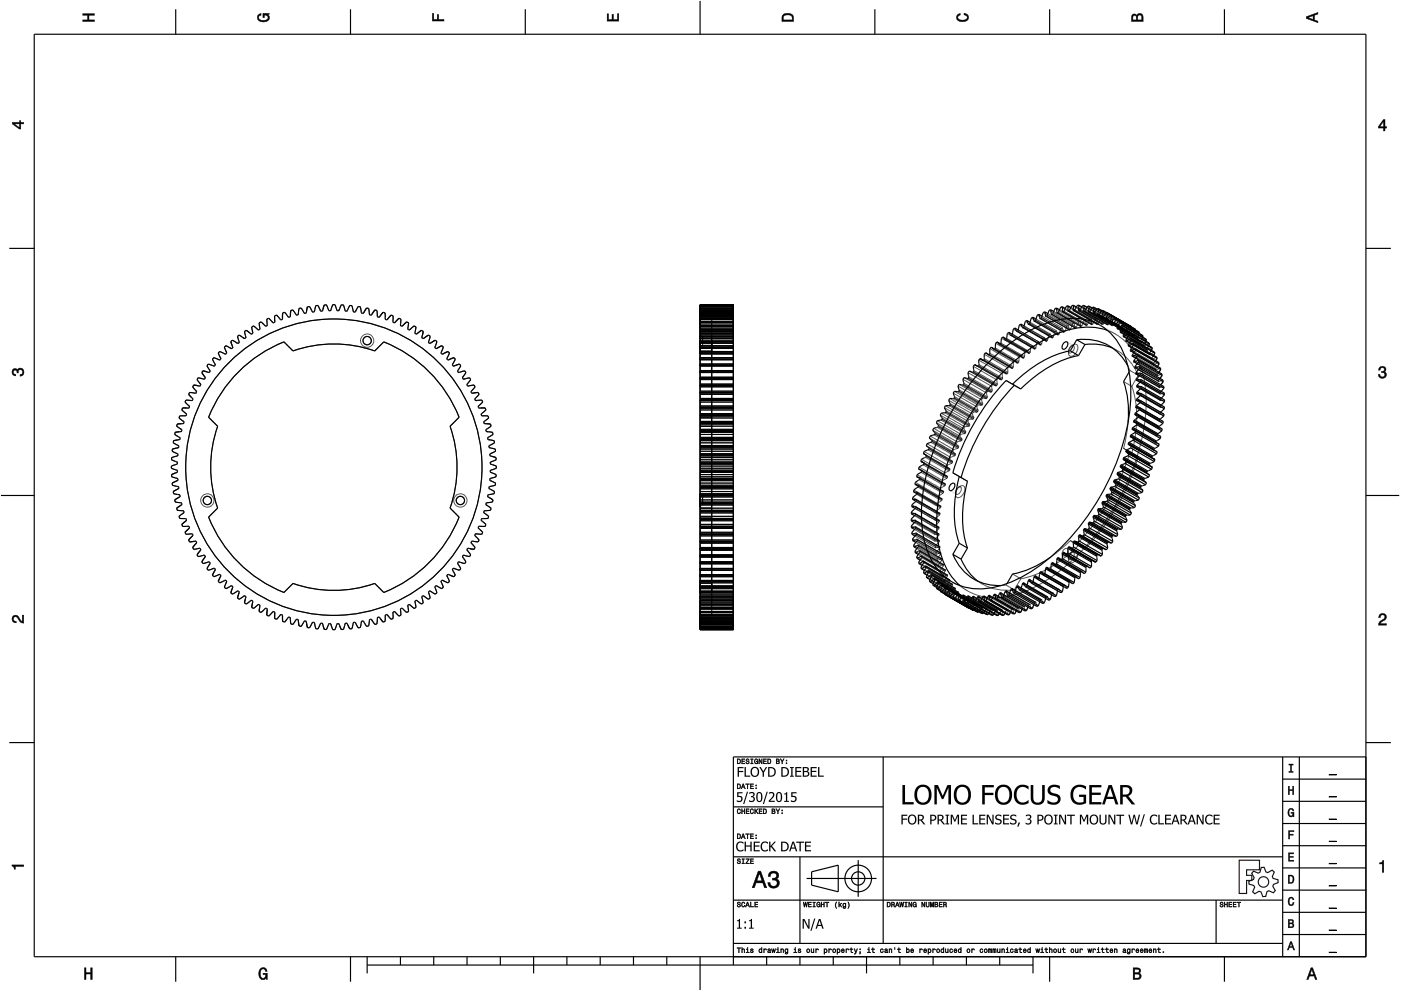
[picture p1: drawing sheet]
<svg xmlns="http://www.w3.org/2000/svg" width="420mm" height="297mm" viewBox="0 0 420 297" stroke-linecap="round" stroke-linejoin="round" font-family="sans-serif">
<g fill="none" stroke="#000" stroke-width=".35">
<path d="M10.3 10.3h399.3v276.5h-399.3zM52.7 2.8v7.5M105.1 2.8v7.5M157.5 2.8v7.5M210 .3v10M262.4 2.8v7.5M314.8 2.8v7.5M367.2 2.8v7.5M2.8 74.4h7.5M409.6 74.4h7.5M210 99.4v1.2M210 99.4v-.4h9.9v.4"/>
<path d="M210 98v1.3M210 98v-.3h9.9v.3M210 96.8v1.2M210 96.8v-.3h9.9v.3M210 95.7v1.2M210 95.7v-.3h9.9v.3M210 94.7v1.2M210 94.7v-.3h9.9v.3M210 93.8v1.3M210 93.8v-.2h9.9v.2M210 93.1v1.2M210 92.9v.2"/>
<path d="M210 92.5v1.2M210 92.5h9.9M210 92v1.2M210 92h9.9M210 91.6v1.3M210 91.6h9.9M210 91.4v1.2M210 91.4h.1M210 91.3v1.2M210 91.3h.1M210 91.3h9.9M210 99.4h9.9"/>
<path d="M210 98h9.9M210 96.8h9.9M210 95.7h9.9M210 94.7h9.9M210 93.8h9.9M210 93.1h9.9M210 92.9h9.9M210 91.4h9.9M219.9 99.4v1.2M219.9 98v1.3M219.9 96.8v1.2M219.9 95.7v1.2"/>
<path d="M219.9 94.7v1.2M219.9 93.8v1.3M219.9 93.1v1.2M219.9 92.9v.2M219.9 92.5v1.2M219.9 92v1.2M219.9 91.6v1.3M219.9 91.4v1.2M219.9 91.4h.1M219.9 91.3v1.2M219.9 91.3h.1M302.6 99.6l.5 .9"/>
<path d="M302.6 99.6a1.93 1.93 0 0 0-.7 1.8l-.5 .5M302.6 99.6l1 .6M304.4 98.3l.5 1M304.4 98.3a1.97 1.97 0 0 0-.8 1.8l-.4 .4M304.4 98.3l1 .6M304.9 99.3h.1M306.2 97.1l.4 1.1M306.2 97.1a2.01 2.01 0 0 0-.8 1.9l-.5 .3M306.2 97.1l.9 .6M306.6 98.2h.1M308 96.1l.4 1M308 96.1a2.02 2.02 0 0 0-.9 1.8l-.5 .3"/>
<path d="M308 96.1l.9 .5M308.4 97.1v.1M308.4 97.1l.1 .1M308.6 97.2h-.2M308.6 97.1v.1M309.8 95.1l.3 1.1M309.8 95.1a2.03 2.03 0 0 0-1 1.8l-.2 .2M309.8 95.1l.9 .5M310.1 96.2l.1 .1M310.7 95.6l-.2 .5-.4 .1M311.6 94.2l.2 1.2M311.6 94.2l-.5 .2-.4 1.2"/>
<path d="M311.6 94.2l.9 .5M311.8 95.4l.2 .1M313.3 93.5l.3 1.2M313.3 93.5a2.02 2.02 0 0 0-1 1.7l-.2 .3-.3-.1M313.3 93.5l.9 .5M313.6 94.7l.1 .1M315.1 92.8l.2 1.3M315.1 92.8a2 2 0 0 0-1.1 1.7l-.3 .3-.1-.1M315.1 92.8l.9 .6M315.3 94.1l.1 .1M315.3 94.1l.2 .1M316.9 92.3l.1 1.4"/>
<path d="M316.9 92.3a1.96 1.96 0 0 0-1.2 1.7l-.3 .2M316.9 92.3l.9 .5M317 93.7l.1 .1M317 93.7l.2 .1M318.6 91.9v1.4M318.6 91.9a1.92 1.92 0 0 0-1.2 1.7l-.3 .2M318.6 91.9l.9 .5M318.6 93.3l.2 .1M320.2 93.1l.3 .1M320.3 92.9l.3 .2M320.3 91.7l-.1 1.4M320.3 91.7a.79 .79 0 0 0-.9 .9l-.6 .8"/>
<path d="M320.3 91.7l.9 .5M321.8 93l.1 .1M321.8 93l.3 .1M321.9 92.6l-.1 .4M321.9 92.6l.4 .3M321.9 93.1h.1M321.9 91.5v1.1M321.9 91.5h-.4l-.5 .9a.73 .73 0 0 1-.7 .8l-.1-.1M321.9 91.5l.9 .5M323.4 93l.3 .1M323.5 92.4l.5 .3M323.6 91.5l-.2 1.5"/>
<path d="M323.6 91.5h-.4l-1.2 1.6M323.6 91.5l.9 .5M324.9 93.1l.1 .2M324.9 93.1l.3 .2M325 93.3h.1M325.1 92.3l.5 .4M325.2 91.6l-.3 1.5M325.2 91.6h-.4l-.6 .8a.69 .69 0 0 1-.7 .7l-.1-.1M325.2 91.6l.8 .5M326.4 93.3l.1 .2M326.4 93.3l.3 .2M326.4 93.1l.4 .3"/>
<path d="M326.5 93.5h.1M326.6 92.4l.6 .4M326.7 91.8l-.3 1.5M326.7 91.8l-.4-.1-1.3 1.6M326.7 91.8l.9 .5M327.8 93.7l.1 .2M327.8 93.7l.3 .2M327.9 93.9h.1M327.9 93.2l.5 .3M328.1 92.6l.7 .4M328.2 92.1l-.4 1.6M328.2 92.1l-.4-.1-1.2 1.5"/>
<path d="M328.2 92.1l.9 .6M329.2 94.1v.3M329.2 94.1l.3 .2M329.2 94.4h.1M329.5 92.9l.8 .5M329.6 92.6l-.4 1.5M329.6 92.6l-.4-.1-1 1.3-.3 .1M329.6 92.6l.9 .5M330.5 94.7v.3M330.5 94.7l.3 .2M330.6 95h.1M330.8 94.9l-.2 .1"/>
<path d="M330.9 93.2l-.4 1.5M330.9 93.2l-.3-.2-1 1.3-.4 .1M330.9 93.2l1 .5M331.7 95.4l.1 .3M331.7 95.4l.4 .2M331.8 95.7h.1M332.1 93.8l8.4 4.9M332.1 93.8l.1 .1-.5 1.5M332.1 93.8l-.2-.1-1.1 1.2M332.1 99a23.1 23.1 0 0 0-18.5 2.6 65 65 0 0 0-26.2 29.4 57.8 57.8 0 0 0-6.3 29.4 22.3 22.3 0 0 0 6.8 15.1M332.9 96.2v.3M332.9 96.2l.4 .2"/>
<path d="M332.9 96.5h.1M333 96.5h.1M333.5 94.7l-.6 1.5M333.5 94.7l-.3-.2-1.4 1.2M333.5 94.7l7 4M334 97.1v.3M334 97.1l.4 .3M334 97.4l.1 .1M334 97.4l.2 .1M334.1 97.5h.1M334.4 95.3l7.3 4.4M334.4 95.3l.2 .3"/>
<path d="M334.4 95.3l-1.4 1.2M334.6 95.6l-.6 1.5M334.6 95.6l7.1 4.1M335 98.2l.1 .3M335 98.2l.4 .2M335.1 98.5h.1M335.5 96.4l7.3 4.3M335.5 96.4l.2 .2M335.5 96.4l-1.4 1.1M335.7 96.6l-.7 1.6M335.7 96.6l7.1 4.1M336 99.6h.1"/>
<path d="M336 99.6l.2 .1M336 99.3v.3M336 99.3l.4 .2M336 99.6l.1 .1M336.5 97.5l7.3 4.3M336.5 97.5l.2 .3M336.5 97.5l-1.2 1h-.2M336.7 97.8l-.7 1.5M336.7 97.8l7.1 4M337.4 98.7l7.1 4.1 .2 .3M337.4 98.7l.3 .3M337.4 98.7l-1.3 1"/>
<path d="M337.7 99l-.8 1.5M337.7 99l7 4.1M339.1 97.8l.2 .1-.4 1.2M340.5 98.7l-.4 1.2M341.7 99.7l-.5 1.1M65.6 105.7l.3-.3 .6 .2a1 1 0 0 0 1.4 .4v-.4l-.6-1.6 .5-.4 1.3 .7a.46 .46 0 0 0 .7 0 .46 .46 0 0 0-.2-.7l-.4-1.2 .5-.4 1.3 .7a.46 .46 0 0 0 .7 0 .46 .46 0 0 0-.1-.7l-.4-1.2 .5-.4 1.3 .9a.46 .46 0 0 0 .7 0 .46 .46 0 0 0-.1-.7l-.3-1.2 .6-.4 1.1 .9a.46 .46 0 0 0 .7 0 .46 .46 0 0 0 0-.6l-.2-1.3 .5-.3 1.2 1a.46 .46 0 0 0 .7 0 .46 .46 0 0 0 0-.7l-.2-1.2 .6-.3 1.1 1a.46 .46 0 0 0 .7 .1 .46 .46 0 0 0 0-.7l-.1-1.2 .6-.3 1 1.1a.46 .46 0 0 0 .7 .1 .46 .46 0 0 0 .1-.7v-1.2l.6-.3 .9 1.2a.46 .46 0 0 0 .7 .1 .46 .46 0 0 0 .1-.6l.1-1.3 .6-.2 .9 1.2a.46 .46 0 0 0 .6 .2 .46 .46 0 0 0 .2-.7l.1-1.2 .6-.2 .9 1.2a.46 .46 0 0 0 .6 .3 .46 .46 0 0 0 .2-.7l.2-1.2 .6-.2 .8 1.3a.46 .46 0 0 0 .6 .3 .46 .46 0 0 0 .2-.7l.3-1.2 .6-.1 .7 1.3a.46 .46 0 0 0 .6 .3 .46 .46 0 0 0 .3-.6l.3-1.3h.7l.6 1.3a.46 .46 0 0 0 .6 .3 .46 .46 0 0 0 .3-.6l.4-1.2h.6l.6 1.3a.46 .46 0 0 0 .5 .4 .46 .46 0 0 0 .4-.6l.4-1.2h.6l.5 1.4a.46 .46 0 0 0 .6 .4 .46 .46 0 0 0 .4-.6l.5-1.1h.6l.4 1.4a.46 .46 0 0 0 .6 .5 .46 .46 0 0 0 .3-.6l.6-1.1h.6l.4 1.5a.46 .46 0 0 0 .5 .4 .46 .46 0 0 0 .4-.5l.6-1.1 .7 .1 .2 1.4a.46 .46 0 0 0 .5 .5 .46 .46 0 0 0 .5-.5l.6-1.1 .7 .2 .2 1.4a.46 .46 0 0 0 .4 .5 .46 .46 0 0 0 .5-.5l.7-1 .6 .2 .2 1.5a.46 .46 0 0 0 .4 .5 .46 .46 0 0 0 .5-.5l.8-1 .6 .2v1.5a.46 .46 0 0 0 .4 .5 .46 .46 0 0 0 .5-.4l.9-1 .6 .3v1.5a.46 .46 0 0 0 .3 .5 .46 .46 0 0 0 .6-.4l.8-.9 .6 .3-.1 1.4a.46 .46 0 0 0 .4 .6 .46 .46 0 0 0 .5-.3l1-.9 .5 .3-.2 1.5a.46 .46 0 0 0 .3 .6 .46 .46 0 0 0 .6-.4l1-.8 .6 .3-.3 1.5a.46 .46 0 0 0 .3 .6 .46 .46 0 0 0 .6-.3l1-.8 .5 .4-.3 1.4a.46 .46 0 0 0 .2 .6 .46 .46 0 0 0 .6-.3l1.1-.7 .5 .4-.4 1.4a.46 .46 0 0 0 .2 .7 .46 .46 0 0 0 .6-.3l1.1-.6 .5 .4-.5 1.4a.46 .46 0 0 0 .2 .6 .46 .46 0 0 0 .7-.2l1.1-.6 .5 .4-.6 1.4a.46 .46 0 0 0 .1 .7 .46 .46 0 0 0 .7-.2l1.1-.5 .5 .4-.6 1.4a.46 .46 0 0 0 .1 .6 .46 .46 0 0 0 .6-.1l1.2-.5 .4 .5-.7 1.3a.46 .46 0 0 0 .1 .7 .46 .46 0 0 0 .7-.2l1.2-.4 .4 .5-.8 1.3a.46 .46 0 0 0 .1 .7 .46 .46 0 0 0 .6-.1l1.3-.4 .3 .6-.8 1.2a.46 .46 0 0 0 0 .7 .46 .46 0 0 0 .7-.1l1.2-.3 .4 .6-.9 1.2a.46 .46 0 0 0-.1 .6 .46 .46 0 0 0 .7 0l1.3-.2 .3 .6-1 1.1a.46 .46 0 0 0-.1 .7 .46 .46 0 0 0 .7 0l1.3-.2 .3 .6-1 1.1a.46 .46 0 0 0-.1 .7 .46 .46 0 0 0 .6 0l1.3-.1 .3 .6-1.1 1a.46 .46 0 0 0-.2 .7 .46 .46 0 0 0 .7 .1h1.3l.2 .6-1.1 .9a.46 .46 0 0 0-.2 .7 .46 .46 0 0 0 .7 .1l1.3 .1 .2 .6-1.2 .9a.46 .46 0 0 0-.2 .6 .46 .46 0 0 0 .6 .2l1.3 .1 .2 .6-1.3 .9a.46 .46 0 0 0-.2 .6 .46 .46 0 0 0 .7 .2l1.2 .2 .1 .6-1.2 .8a.46 .46 0 0 0-.3 .6 .46 .46 0 0 0 .6 .2l1.3 .3 .1 .6-1.3 .7a.46 .46 0 0 0-.3 .7 .46 .46 0 0 0 .6 .2l1.2 .3 .1 .7-1.3 .6a.46 .46 0 0 0-.4 .6 .46 .46 0 0 0 .6 .3l1.3 .4v.6l-1.4 .6a.46 .46 0 0 0-.4 .5 .46 .46 0 0 0 .6 .4l1.2 .4v.7l-1.4 .5a.46 .46 0 0 0-.4 .5 .46 .46 0 0 0 .6 .4l1.2 .5v.6l-1.5 .4a.46 .46 0 0 0-.4 .6 .46 .46 0 0 0 .6 .3l1.1 .6-.1 .6-1.4 .4a.46 .46 0 0 0-.5 .5 .46 .46 0 0 0 .6 .4l1.1 .6-.1 .7-1.5 .2a.46 .46 0 0 0-.5 .5 .46 .46 0 0 0 .6 .5l1 .6-.1 .7-1.5 .2a.46 .46 0 0 0-.5 .4 .46 .46 0 0 0 .5 .5l1.1 .7-.2 .7-1.5 .1a.46 .46 0 0 0-.5 .4 .46 .46 0 0 0 .5 .5l1 .8-.2 .6h-1.5a.46 .46 0 0 0-.6 .4 .46 .46 0 0 0 .5 .5l.9 .9-.2 .6h-1.5a.46 .46 0 0 0-.6 .3 .46 .46 0 0 0 .4 .6l1 .8-.3 .6-1.5-.1a.46 .46 0 0 0-.6 .4 .46 .46 0 0 0 .4 .5l.9 1-.3 .5-1.5-.2a.46 .46 0 0 0-.6 .4 .46 .46 0 0 0 .4 .5l.8 1-.3 .6-1.5-.3a.46 .46 0 0 0-.6 .3 .46 .46 0 0 0 .3 .6l.8 1-.4 .5-1.4-.3a.46 .46 0 0 0-.7 .2 .46 .46 0 0 0 .3 .6l.7 1.1-.3 .5-1.5-.4a.46 .46 0 0 0-.6 .2 .46 .46 0 0 0 .2 .6l.7 1.1-.4 .5-1.4-.5a.46 .46 0 0 0-.7 .2 .46 .46 0 0 0 .3 .7l.5 1.1-.4 .5-1.4-.6a.46 .46 0 0 0-.6 .1 .46 .46 0 0 0 .2 .7l.5 1.1-.5 .5-1.3-.6a.46 .46 0 0 0-.7 .1 .46 .46 0 0 0 .2 .6l.5 1.2-.5 .4-1.3-.7a.46 .46 0 0 0-.7 .1 .46 .46 0 0 0 .1 .7l.4 1.2-.5 .4-1.2-.8a.46 .46 0 0 0-.7 0 .46 .46 0 0 0 .1 .7l.3 1.2-.5 .4-1.2-.8a.46 .46 0 0 0-.7 0 .46 .46 0 0 0 0 .7l.3 1.2-.5 .4-1.2-.9a.46 .46 0 0 0-.7-.1 .46 .46 0 0 0 0 .7l.3 1.3-.6 .3-1.1-1a.46 .46 0 0 0-.7-.1 .46 .46 0 0 0 0 .7l.1 1.3-.5 .3-1.1-1a.46 .46 0 0 0-.7-.2 .46 .46 0 0 0-.1 .7l.1 1.3-.6 .3-1-1.1a.46 .46 0 0 0-.6-.2 .46 .46 0 0 0-.1 .7v1.3l-.6 .2-1-1.1a.46 .46 0 0 0-.6-.2 .46 .46 0 0 0-.2 .7v1.3l-.6 .2-.9-1.2a.46 .46 0 0 0-.7-.2 .46 .46 0 0 0-.1 .6l-.2 1.3-.6 .2-.8-1.3a.46 .46 0 0 0-.7-.2 .46 .46 0 0 0-.2 .6l-.1 1.3-.7 .1-.7-1.2a.46 .46 0 0 0-.7-.3 .46 .46 0 0 0-.2 .6l-.2 1.3-.7 .1-.7-1.3a.46 .46 0 0 0-.6-.3 .46 .46 0 0 0-.3 .6l-.3 1.2-.6 .1-.6-1.3a.46 .46 0 0 0-.6-.4 .46 .46 0 0 0-.3 .6l-.4 1.3h-.6l-.6-1.4a.46 .46 0 0 0-.6-.4 .46 .46 0 0 0-.3 .6l-.5 1.2h-.6l-.5-1.4a.46 .46 0 0 0-.6-.4 .46 .46 0 0 0-.3 .6l-.5 1.2h-.6l-.5-1.5a.46 .46 0 0 0-.5-.4 .46 .46 0 0 0-.4 .6l-.5 1.1-.7-.1-.3-1.4a.46 .46 0 0 0-.5-.5 .46 .46 0 0 0-.5 .6l-.6 1.1-.6-.1-.3-1.5a.46 .46 0 0 0-.5-.5 .46 .46 0 0 0-.4 .6l-.7 1-.6-.1-.2-1.5a.46 .46 0 0 0-.5-.5 .46 .46 0 0 0-.4 .5l-.8 1.1-.6-.2-.1-1.5a.46 .46 0 0 0-.4-.5 .46 .46 0 0 0-.5 .5l-.8 1-.6-.2-.1-1.5a.46 .46 0 0 0-.4-.6 .46 .46 0 0 0-.5 .5l-.8 .9-.6-.2v-1.5a.46 .46 0 0 0-.4-.6 .46 .46 0 0 0-.5 .4l-.9 1-.6-.3 .1-1.5a.46 .46 0 0 0-.3-.6 .46 .46 0 0 0-.6 .4l-.9 .9-.6-.3 .2-1.5a.46 .46 0 0 0-.3-.6 .46 .46 0 0 0-.6 .4l-1 .8-.5-.3 .3-1.5a.46 .46 0 0 0-.3-.6 .46 .46 0 0 0-.6 .3l-1 .8-.6-.4 .4-1.4a.46 .46 0 0 0-.3-.7 .46 .46 0 0 0-.6 .3l-1.1 .7-.5-.4 .4-1.4a.46 .46 0 0 0-.2-.6 .46 .46 0 0 0-.6 .2l-1.1 .7-.5-.4 .5-1.4a.46 .46 0 0 0-.2-.7 .46 .46 0 0 0-.6 .2l-1.1 .6-.5-.4 .6-1.4a.46 .46 0 0 0-.2-.6 .46 .46 0 0 0-.6 .2l-1.2 .5-.5-.5 .7-1.3a.46 .46 0 0 0-.1-.7 .46 .46 0 0 0-.7 .2l-1.2 .5-.4-.5 .7-1.3a.46 .46 0 0 0-.1-.7 .46 .46 0 0 0-.6 .1l-1.2 .4-.4-.5 .7-1.2a.46 .46 0 0 0 0-.7 .46 .46 0 0 0-.7 .1l-1.2 .3-.4-.5 .9-1.2a.46 .46 0 0 0 0-.7 .46 .46 0 0 0-.7 0l-1.3 .3-.3-.5 .9-1.2a.46 .46 0 0 0 0-.7 .46 .46 0 0 0-.7 0l-1.2 .3-.3-.6 .9-1.1a.46 .46 0 0 0 .1-.7 .46 .46 0 0 0-.7 0l-1.2 .1-.3-.5 1-1.1a.46 .46 0 0 0 .1-.7 .46 .46 0 0 0-.7 0h-1.3l-.2-.6 1.1-1a.46 .46 0 0 0 .1-.6 .46 .46 0 0 0-.7-.1h-1.2l-.3-.6 1.2-1a.46 .46 0 0 0 .1-.6 .46 .46 0 0 0-.6-.2h-1.3l-.2-.6 1.2-.9a.46 .46 0 0 0 .2-.7 .46 .46 0 0 0-.7-.1l-1.3-.1-.1-.7 1.2-.8a.46 .46 0 0 0 .3-.7 .46 .46 0 0 0-.7-.1l-1.3-.2-.1-.7 1.3-.7a.46 .46 0 0 0 .2-.7 .46 .46 0 0 0-.6-.2l-1.2-.2-.1-.7 1.3-.7a.46 .46 0 0 0 .3-.6 .46 .46 0 0 0-.7-.2l-1.2-.4-.1-.6 1.4-.6a.46 .46 0 0 0 .3-.6 .46 .46 0 0 0-.6-.3l-1.2-.4v-.6l1.3-.6a.46 .46 0 0 0 .4-.6 .46 .46 0 0 0-.6-.3l-1.2-.4v-.7l1.4-.5a.46 .46 0 0 0 .4-.5 .46 .46 0 0 0-.6-.4l-1.1-.5v-.6l1.4-.5a.46 .46 0 0 0 .4-.5 .46 .46 0 0 0-.5-.4l-1.2-.5 .1-.7 1.5-.3a.46 .46 0 0 0 .4-.5 .46 .46 0 0 0-.5-.5l-1.1-.6 .1-.6 1.4-.3a.46 .46 0 0 0 .5-.5 .46 .46 0 0 0-.5-.4l-1.1-.7 .1-.6 1.5-.2a.46 .46 0 0 0 .5-.5 .46 .46 0 0 0-.5-.4l-1-.8 .1-.6 1.5-.1a.46 .46 0 0 0 .6-.4 .46 .46 0 0 0-.5-.5l-1-.8 .2-.6 1.5-.1a.46 .46 0 0 0 .5-.4 .46 .46 0 0 0-.4-.5l-1-.8 .3-.6h1.4a.46 .46 0 0 0 .6-.4 .46 .46 0 0 0-.4-.5l-.9-.9 .2-.6 1.5 .1a.46 .46 0 0 0 .6-.3 .46 .46 0 0 0-.4-.6l-.8-.9 .3-.6 1.4 .2a.46 .46 0 0 0 .6-.3 .46 .46 0 0 0-.3-.6l-.8-.9 .3-.6 1.5 .3a.46 .46 0 0 0 .6-.3 .46 .46 0 0 0-.3-.6l-.8-1 .3-.6 1.5 .4a.46 .46 0 0 0 .6-.3 .46 .46 0 0 0-.3-.6l-.7-1 .4-.6 1.4 .5a.46 .46 0 0 0 .7-.3 .46 .46 0 0 0-.3-.6l-.6-1.1 .4-.5 1.4 .5a.46 .46 0 0 0 .6-.2 .46 .46 0 0 0-.2-.6l-.6-1.1 .4-.5 1.4 .6a.46 .46 0 0 0 .7-.2 .46 .46 0 0 0-.2-.6l-.6-1.2zM71.5 111.4a40.4 40.4 0 0 1 13.7-8.9l2.7 2.7a36.9 36.9 0 0 1 24.5 0l2.7-2.7a40.4 40.4 0 0 1 22.6 22.6l-2.7 2.7a36.9 36.9 0 0 1 0 24.5l2.7 2.7a40.4 40.4 0 0 1-22.6 22.6l-2.7-2.7a36.9 36.9 0 0 1-24.5 0l-2.7 2.7a40.4 40.4 0 0 1-22.6-22.6l2.7-2.7a36.9 36.9 0 0 1 0-24.5l-2.7-2.7a40.4 40.4 0 0 1 8.9-13.7zM210 119.9v.6M210 119.9h.1M210 119.8v.1M210 119.4v.4M210 118.2v1.2"/>
<path d="M210 117.6v.6M210 117.6h.1M210 117.2v.4M210 116v1.2M210 115.4v.6M210 115.1v.3M210 113.8v1.3M210 113.2v.6M210 113.1v.1M210 111.7v1.4M210 111.1v.6M210 111.1h.1"/>
<path d="M210 109.6v1.5M210 109.6v-.5h9.9v.5M210 107.7v1.5M210 107.7v-.5h9.9v.5M210 105.8v1.5M210 105.8v-.4h9.9v.4M210 104v1.6M210 103.6v.4M210 102.4v1.2M210 102.4v-.4h9.9v.4M210 100.8v1.2M210 100.8v-.4h9.9v.4"/>
<path d="M210 119.9h9.9M210 119.8h9.9M210 119.4h9.9M210 118.2h9.9M210 117.6h9.9M210 117.2h9.9M210 116h9.9M210 115.4h9.9M210 115.1h9.9M210 113.8h9.9M210 113.2h9.9M210 113.1h9.9"/>
<path d="M210 111.7h9.9M210 111.1h9.9M210 109.6h9.9M210 107.7h9.9M210 105.8h9.9M210 104h9.9M210 103.6h9.9M210 102.4h9.9M210 100.8h9.9M219.9 119.9v.6M219.9 119.9h.1M219.9 119.8v.1"/>
<path d="M219.9 119.4v.4M219.9 118.2v1.2M219.9 117.6v.6M219.9 117.6h.1M219.9 117.2v.4M219.9 116v1.2M219.9 115.4v.6M219.9 115.1v.3M219.9 113.8v1.3M219.9 113.2v.6M219.9 113.1v.1M219.9 111.7v1.4"/>
<path d="M219.9 111.1v.6M219.9 111.1h.1M219.9 109.6v1.5M219.9 107.7v1.5M219.9 105.8v1.5M219.9 104v1.6M219.9 103.6v.4M219.9 102.4v1.2M219.9 100.8v1.2M292.9 109.6l.3 .2M292.9 109.6l-.6-.3a1.93 1.93 0 0 0-.3 1.9 .46 .46 0 0 1-.3 .4 .46 .46 0 0 1-.5-.2l-.5-.2a1.82 1.82 0 0 0-.2 1.9 .6 .6 0 0 1-.5 .4 .6 .6 0 0 1-.6-.3h-.2a1.71 1.71 0 0 0-.2 1.8 .63 .63 0 0 1-.4 .5 .63 .63 0 0 1-.7-.3h-.2a1.6 1.6 0 0 0-.1 1.8 .67 .67 0 0 1-1.1 .3h-.3a1.5 1.5 0 0 0 .1 1.8 .71 .71 0 0 1-1.2 .3h-.3a1.39 1.39 0 0 0 .2 1.7 .75 .75 0 0 1-1.2 .5h-.3a1.29 1.29 0 0 0 .2 1.7 .8 .8 0 0 1-1.1 .5 .72 .72 0 0 0-.6 .6 .72 .72 0 0 0 .5 .8 .59 .59 0 0 1-.1 .7 .59 .59 0 0 1-.7 .1 .73 .73 0 0 0-.8 .5 .73 .73 0 0 0 .5 .9 .6 .6 0 0 1-.1 .7 .6 .6 0 0 1-.7 .1 .72 .72 0 0 0-.8 .6 .72 .72 0 0 0 .5 .8 .61 .61 0 0 1-.1 .7 .61 .61 0 0 1-.6 .2 .7 .7 0 0 0-.8 .6 .7 .7 0 0 0 .5 .8 .62 .62 0 0 1 0 .7 .62 .62 0 0 1-.7 .2 .69 .69 0 0 0-.7 .6 .69 .69 0 0 0 .6 .7 .62 .62 0 0 1-.1 .7 .62 .62 0 0 1-.6 .2l-.7 .3a.75 .75 0 0 0 .7 1.1M294.1 107.6l.8 .4"/>
<path d="M294.7 108a.71 .71 0 0 0-1.2-.1l.1 1a.48 .48 0 0 1-.1 .6 .48 .48 0 0 1-.6 .1M294.7 108h.1M295.6 105.7l.8 .6M295.6 105.7a1.69 1.69 0 0 0-.4 1.8l-.4 .5M295.6 105.7l1 .6M296.4 106.3v.1M297.3 104.1l.7 .7M297.3 104.1a1.76 1.76 0 0 0-.5 1.8l-.4 .5M297.3 104.1l1 .6M297.8 107.3a41.6 41.6 0 0 1 19.8-11.5 16.4 16.4 0 0 1 19.9 11.5 42.7 42.7 0 0 1-.7 25.5 71.3 71.3 0 0 1-27.1 38.2 27.4 27.4 0 0 1-19.3 5.2 16.3 16.3 0 0 1-12.5-11.6 42.8 42.8 0 0 1 .7-25.5 74.7 74.7 0 0 1 19.2-31.8zM298 104.8h.1M298.3 104.6l-.3 .2"/>
<path d="M299 102.5l.7 .7M299 102.5a1.83 1.83 0 0 0-.5 1.8l-.2 .3M299 102.5l1.1 .6M299.7 103.2l.1 .1M300.8 101l.6 .8M300.8 101a1.88 1.88 0 0 0-.6 1.8l-.5 .4M300.8 101l1 .6M301.4 101.8v.1M301.4 101.8l.1 .1M303.1 100.5h.1M303.1 100.5l.1 .1M304.2 115.5a68.1 68.1 0 0 0-16 27.6"/>
<path d="M319 102.8l.7-.4a1.09 1.09 0 0 1 .6 1 1.09 1.09 0 0 1-.7 1l-.8 .2a1.25 1.25 0 0 1 .2-1.8zM321 105.2a34.3 34.3 0 0 0-17.4 10M321 105.2l2.5 1.4M322.9 101.8a14.5 14.5 0 0 1 15.3 7.9M322.9 101.8l2.5 1.5M322.9 101.8l-1.9 3.4M323.5 106.6a34.3 34.3 0 0 0-17.4 10l-4.4-2.5a68.1 68.1 0 0 0-15.9 27.6l4.3 2.5a34.3 34.3 0 0 0 0 20.1M325.4 103.3a16 16 0 0 1 8.3 1.1M325.4 103.3l-1.9 3.3M336.9 100.8v.1M336.9 100.8l.1 .1M336.9 100.5v.3"/>
<path d="M336.9 100.5l.4 .2M336.9 100.9h.1M337.7 102.1v.1M337.7 101.8v.3M337.7 101.8l.4 .3M338.3 100l7.1 4.1 .2 .3M338.3 100l.2 .4M338.3 100l-1.4 .9M338.4 103.6l.2 .1M338.4 103.3v.3M338.4 103.3l.5 .2M338.5 100.4l-.8 1.4"/>
<path d="M338.5 100.4l7.1 4M338.6 111.5l-1.6 2.9a28.4 28.4 0 0 1 1.3 12.2M339 105.1h.1M339 105.1l.2 .1M339.1 104.8l-.1 .3M339.1 104.8l.4 .2M339.1 101.4l7.1 4.1 .2 .4M339.1 101.4l.2 .4M339.1 101.4l-1.4 .8M339.3 101.8l-.9 1.5M339.3 101.8l7.1 4.1M339.5 105l-.3 .2"/>
<path d="M339.5 106.7h.1M339.5 106.7l.3 .1M339.6 106.7l.1 .1M339.6 106.4l-.1 .3M339.6 106.4l.5 .2M339.8 102.9l7.1 4.1 .1 .4M339.8 102.9l.2 .4M339.8 102.9l-1.2 .8M340 103.3l-.9 1.5M340 103.3l7 4.1M340 108.4h.1M340 108.4l.2 .1"/>
<path d="M340.1 108l-.1 .4M340.1 108l.5 .3M340.3 110.1l.1 .1M340.3 110.1l.3 .2M340.4 110.2l.1 .1M340.4 104.5l7.1 4.1 .1 .4M340.4 104.5l.2 .5M340.4 104.5l-.9 .5M340.4 109.8l-.1 .3M340.4 109.8l.6 .3M340.6 105l-1 1.4M340.6 105l7 4"/>
<path d="M340.6 111.9v.1M340.6 111.9l.3 .2M340.6 112l.2 .1M340.7 111.6l-.1 .3M340.7 111.6l.6 .3M340.8 113.8v.1M340.8 113.8l.3 .2M340.8 119.9l.4 .2M340.8 119.9l.3 .2M340.8 113.9l.2 .1M340.8 119.8v.1M340.8 119.8l.4 .3"/>
<path d="M340.9 117.9l.4 .1M340.9 117.9l.3 .1M340.9 115.8h.1M340.9 115.8l.3 .2M340.9 115.8l.2 .2M340.9 117.8v.1M340.9 117.8l.4 .2M340.9 113.5l-.1 .3M340.9 113.5l.7 .4M340.9 106.2l7.1 4.1 .1 .5M340.9 106.2l-1.2 .6M340.9 106.2l.2 .5"/>
<path d="M341 119.5l-.2 .3M341 119.5l.9 .6M341 115.4l-.1 .4M341 115.4l.8 .5M341 117.4l-.1 .4M341 117.4l.9 .5M341.1 106.7l-1 1.3M341.1 106.7l7 4.1M341.4 108l7 4.1 .1 .4M341.4 108l.1 .5M341.4 108l-1.2 .5M341.5 108.5l-1.1 1.3"/>
<path d="M341.5 108.5l7 4M341.7 109.9l7.1 4v.5M341.7 109.9l.1 .4M341.7 109.9l-1.2 .4M341.8 110.3l-1.1 1.3M341.8 110.3l7 4.1M342 111.8l7 4 .1 .5M342 111.8v.5M342 111.8l-1.2 .3-.2-.1M342 112.3l-1.1 1.2M342 112.3l7.1 4M342.1 118.4l-1.1 1.1"/>
<path d="M342.1 118.4l7.1 4.1M342.1 113.8l7.1 4v.5M342.1 113.8v.5M342.1 113.8l-1.1 .2M342.1 117.9l7.1 4.1v.5M342.1 117.9v.5M342.1 117.9l-.8 .1M342.1 114.3l-1.1 1.1M342.1 114.3l7.1 4M342.2 115.8l7 4.1v.5M342.2 115.8v.5M342.2 115.8l-1.2 .2-.1-.2"/>
<path d="M342.2 116.3l-1.2 1.1M342.2 116.3l7 4.1M342.8 100.7l-.5 1.2M343.8 101.8l-.5 1.2M344.7 103.1l-.5 1.1M345.6 104.4l-.6 1.1M346.4 105.9l-.7 1.1M347 107.4l-.6 1.1M347.6 109l-.7 1.1M348.1 110.8l-.7 1M348.5 112.5l-.7 1M348.8 114.4l-.7 1"/>
<path d="M349.1 116.3l-1.1 1.3M349.2 118.3l-1.1 1.2M210 139.7v.7M210 139.1v.6M210 138.9v.2M210 138.8v.1M210 138.4v.4M210 137.8v.6M210 137.2v.6M210 136.7v.5M210 136.4v.3M210 136.3v.1"/>
<path d="M210 136v.3M210 135.3v.7M210 134.6v.7M210 134.2v.4M210 134v.2M210 133.9v.1M210 133.5v.4M210 132.7v.8M210 132.1v.6M210 131.8v.3M210 131.5v.3M210 131.4v.1"/>
<path d="M210 131.1v.3M210 130.2v.9M210 129.6v.6M210 129.4v.2M210 129.4h.1M210 129.1v.3M210 129v.1M210 128.7v.3M210 127.7v1M210 127.1v.6M210 127v.1M210 127h.1"/>
<path d="M210 126.8v.2M210 126.7v.1M210 126.3v.4M210 125.3v1M210 124.7v.6M210 124.6v.1M210 124.4v.2M210 124.3v.1M210 124v.3M210 122.9v1.1M210 122.3v.6M210 122.3h.1"/>
<path d="M210 122.1v.2M210 122v.1M210 121.7v.3M210 120.5v1.2M210 124.6h9.9M210 122.3h9.9M210 139.7h9.9M210 139.1h9.9M210 138.9h9.9M210 138.8h9.9M210 138.4h9.9M210 137.8h9.9"/>
<path d="M210 137.2h9.9M210 136.7h9.9M210 136.4h9.9M210 136.3h9.9M210 136h9.9M210 135.3h9.9M210 134.6h9.9M210 134.2h9.9M210 134h9.9M210 133.9h9.9M210 133.5h9.9M210 132.7h9.9"/>
<path d="M210 132.1h9.9M210 131.8h9.9M210 131.5h9.9M210 131.4h9.9M210 131.1h9.9M210 130.2h9.9M210 129.6h9.9M210 129.4h9.9M210 129.1h9.9M210 129h9.9M210 128.7h9.9M210 127.7h9.9"/>
<path d="M210 127.1h9.9M210 127h9.9M210 126.8h9.9M210 126.7h9.9M210 126.3h9.9M210 125.3h9.9M210 124.7h9.9M210 124.4h9.9M210 124.3h9.9M210 124h9.9M210 122.9h9.9M210 122.1h9.9"/>
<path d="M210 122h9.9M210 121.7h9.9M210 120.5h9.9M213.4 124.6v.1M219.9 139.7v.7M219.9 139.1v.6M219.9 138.9v.2M219.9 138.8v.1M219.9 138.4v.4M219.9 137.8v.6M219.9 137.2v.6M219.9 136.7v.5"/>
<path d="M219.9 136.4v.3M219.9 136.3v.1M219.9 136v.3M219.9 135.3v.7M219.9 134.6v.7M219.9 134.2v.4M219.9 134v.2M219.9 133.9v.1M219.9 133.5v.4M219.9 132.7v.8M219.9 132.1v.6M219.9 131.8v.3"/>
<path d="M219.9 131.5v.3M219.9 131.4v.1M219.9 131.1v.3M219.9 130.2v.9M219.9 129.6v.6M219.9 129.4v.2M219.9 129.4h.1M219.9 129.1v.3M219.9 129v.1M219.9 128.7v.3M219.9 127.7v1M219.9 127.1v.6"/>
<path d="M219.9 127v.1M219.9 127h.1M219.9 126.8v.2M219.9 126.7v.1M219.9 126.3v.4M219.9 125.3v1M219.9 124.7v.6M219.9 124.6v.1M219.9 124.4v.2M219.9 124.3v.1M219.9 124v.3M219.9 122.9v1.1"/>
<path d="M219.9 122.3v.6M219.9 122.3h.1M219.9 122.1v.2M219.9 122v.1M219.9 121.7v.3M219.9 120.5v1.2M276.3 138.3l.8 .5-.6-.4M277 138.7h.1M277 138.7a.86 .86 0 0 1-.9 1l-.5 .3-.1 .6M277.5 136.3l.3 .2M277.8 136.4a.83 .83 0 0 1-1 1 .62 .62 0 0 0-.6 .7 .62 .62 0 0 0 .7 .5l.1 .1M336 139.7v.3"/>
<path d="M336 139.7l7.1 4.1M336 140l.7 .6M336 140l7.1 4M336 139.6v.1M336 139.6l7.1 4.1M336.3 139.3l-.3 .3M336.3 139.3l7 4.1M336.9 137.4v.3M336.9 137.4l7 4.1M336.9 137.7l.8 .6M336.9 137.7l7.1 4.1M336.9 137.4h.1"/>
<path d="M336.9 137.4l7.1 4M337.1 137.1l-.2 .3M337.1 137.1l7.1 4.1M337.4 138.9l-1.1 .4M337.4 138.9l7.1 4.1M337.7 135.2v.3a.75 .75 0 0 1 .6 1.1M337.7 135.2l7 4.1M337.7 138.3l-.3 .6M337.7 138.3l7 4.1M337.7 135.1v.1M337.7 135.1l7.1 4.1M337.9 134.8l-.2 .3"/>
<path d="M337.9 134.8l7.1 4.1M337.9 135.6l7.7 4.5M338.3 136.6l-1.2 .5M338.3 136.6l7.1 4.1M338.4 133v.2M338.4 133l7 4M338.4 132.9v.1M338.4 132.9l7.1 4M338.4 133.2h.1M338.4 133.2a.71 .71 0 0 1 .7 1.1M338.6 132.6l-.2 .3M338.6 132.6l7.1 4.1"/>
<path d="M339 130.7v.3M339 130.7l7.1 4.1M339 130.6v.1M339 130.6l7.1 4.1M339 131h.1M339.1 131l.9 .3M339.1 134.3l-1.2 .5M339.1 134.3l7.1 4M339.1 133.6l7.3 4.1M339.2 130.3l-.2 .3M339.2 130.3l7.1 4.1M339.5 128.5l.1 .2 1 .3-.2 .6"/>
<path d="M339.5 128.5l.7 .4M339.6 128.4l8 4.7-.1 .6M339.6 128.4l-.1 .1M339.7 128.1l-.1 .3M339.7 128.1l7.1 4.1M339.8 131.9l-1.2 .7M339.8 131.9l7.1 4.1M340 131.3l7 4.1-.1 .6M340 131.3l-.2 .6M340 126.3l.1 .2 1 .3M340 126.3l.5 .3M340 126.2v.1"/>
<path d="M340 126.2l.8 .5M340.2 125.9l-.2 .3M340.2 125.9l7 4.1M340.3 124.1l.1 .3 1.1 .1M340.3 124.1l.4 .3M340.4 124.1h-.1M340.4 124.1l.6 .3M340.4 129.6l-1.2 .7M340.4 129.6l7.1 4.1M340.5 123.7l-.1 .4M340.5 123.7l7.1 4.1M340.6 122l.4 .2"/>
<path d="M340.6 121.9v.1M340.6 121.9l.5 .3M340.8 121.6l-.2 .3M340.8 121.6l7.1 4.1M340.9 137.3h-.1M340.9 127.3l-1.2 .8M340.9 127.3l7.1 4.1M341 122.2l.8 .1M341.1 126.8l7 4-.1 .6M341.1 126.8l-.2 .5M341.4 125.1l-1.2 .8M341.4 125.1l7 4"/>
<path d="M341.5 124.5l7 4.1-.1 .5M341.5 124.5l-.1 .6M341.6 134.8v.2M341.7 122.8l-1.2 .9M341.7 122.8l7.1 4.1M341.8 122.3l7 4v.6M341.8 122.3l-.1 .5M342 120.6l-1.2 1M342 120.6l7 4.1M342 120.1l7.1 4-.1 .6M342 120.1v.5M342 120.1h-.8"/>
<path d="M342.2 132.6h.1M344.7 139.3l.1 .3M344.8 139.2l-.1 .1M345 138.9l-.2 .3M345 139.7l.6 .4M345.4 137v.2M345.5 136.9l-.1 .1M345.7 136.7l-.2 .2M345.7 137.4l.7 .3M346.1 134.8l-.1 .1M346.1 134.7v.1M346.2 138.3l-1.2 .6"/>
<path d="M346.3 134.4l-.2 .3M346.4 137.7l-.2 .6M346.8 132.2l-.2 .3M346.9 136l-1.2 .7M347.2 130l-.1 .2M347.5 133.7l-1.2 .7M347.6 127.8l-.1 .2M347.9 125.7h-.1M348 131.4l-1.2 .8M348.4 129.1l-1.2 .9M348.8 126.9l-1.2 .9M349 124.7l-1.1 1"/>
<path d="M349.2 122.5l-1.2 1.1M349.2 120.4l-1.1 1.1M.3 148.5h10M210 159.5v.6M210 158.4v1.1M210 158v.4M210 157.9v.1M210 157.8v.1M210 157.8h.1M210 157.2v.6M210 156.1v1.1M210 155.7v.4"/>
<path d="M210 155.6v.1M210 155.4v.2M210 155.4h.1M210 154.8v.6M210 153.7v1.1M210 153.4v.3M210 153.3v.1M210 153.1v.2M210 153.1h.1M210 153v.1M210 152.3v.7M210 151.4v.9"/>
<path d="M210 151v.4M210 150.9v.1M210 150.7v.2M210 150.5v.2M210 149.8v.7M210 149v.8M210 148.6v.4M210 148.5v.1M210 148.3v.2M210 148v.3M210 147.3v.7M210 146.5v.8"/>
<path d="M210 146.2v.3M210 146.1v.1M210 145.8v.3M210 145.4v.4M210 144.8v.6M210 144.1v.7M210 143.8v.3M210 143.7v.1M210 143.4v.3M210 142.9v.5M210 142.3v.6M210 141.6v.7"/>
<path d="M210 141.3v.3M210 141.2v.1M210 140.9v.3M210 140.4v.5M210 148.5h9.9M210 157.8h9.9M210 155.4h9.9M210 159.5h9.9M210 158.4h9.9M210 158h9.9M210 157.9h9.9M210 157.2h9.9"/>
<path d="M210 156.1h9.9M210 155.7h9.9M210 155.6h9.9M210 154.8h9.9M210 153.7h9.9M210 153.4h9.9M210 153.3h9.9M210 153.1h9.9M210 153h9.9M210 152.3h9.9M210 151.4h9.9M210 151h9.9"/>
<path d="M210 150.9h9.9M210 150.7h9.9M210 150.5h9.9M210 149.8h9.9M210 149h9.9M210 148.6h9.9M210 148.3h9.9M210 148h9.9M210 147.3h9.9M210 146.5h9.9M210 146.2h9.9M210 146.1h9.9"/>
<path d="M210 145.8h9.9M210 145.4h9.9M210 144.8h9.9M210 144.1h9.9M210 143.8h9.9M210 143.7h9.9M210 143.4h9.9M210 142.9h9.9M210 142.3h9.9M210 141.6h9.9M210 141.3h9.9M210 141.2h9.9"/>
<path d="M210 140.9h9.9M210 140.4h9.9M213.4 155.4h.1M213.4 157.8v.1M219.9 159.5v.6M219.9 158.4v1.1M219.9 158v.4M219.9 157.9v.1M219.9 157.8v.1M219.9 157.8h.1M219.9 157.2v.6M219.9 156.1v1.1"/>
<path d="M219.9 155.7v.4M219.9 155.6v.1M219.9 155.4v.2M219.9 155.4h.1M219.9 154.8v.6M219.9 153.7v1.1M219.9 153.4v.3M219.9 153.3v.1M219.9 153.1v.2M219.9 153.1h.1M219.9 153v.1M219.9 152.3v.7"/>
<path d="M219.9 151.4v.9M219.9 151v.4M219.9 150.9v.1M219.9 150.7v.2M219.9 150.5v.2M219.9 149.8v.7M219.9 149v.8M219.9 148.6v.4M219.9 148.5v.1M219.9 148.3v.2M219.9 148v.3M219.9 147.3v.7"/>
<path d="M219.9 146.5v.8M219.9 146.2v.3M219.9 146.1v.1M219.9 145.8v.3M219.9 145.4v.4M219.9 144.8v.6M219.9 144.1v.7M219.9 143.8v.3M219.9 143.7v.1M219.9 143.4v.3M219.9 142.9v.5M219.9 142.3v.6"/>
<path d="M219.9 141.6v.7M219.9 141.3v.3M219.9 141.2v.1M219.9 140.9v.3M219.9 140.4v.5M273.3 156.1l.9 .6M273.3 154l1 .6M273.3 158.2l1 .5M273.4 151.9l1.1 .5M273.7 149.7h1M273.7 149.7l1 .6M274 147.4l1 .2"/>
<path d="M274 147.4l1 .6M274.2 158.7l-.8 .9 .1 .5M274.4 145.2l1 .2M274.4 145.2l1 .6M274.4 155.9l.2 .2-.3 .5a1.86 1.86 0 0 0-1 1.6M274.4 155.9l-1.1 .2M274.4 155.9l.1 .1M274.4 153.9l.2 .2-.3 .5a1.85 1.85 0 0 0-1 1.5M274.4 153.9l-1.1 .1M274.4 153.9l.1 .1M274.5 157.9l.1 .4-.4 .4M274.5 157.9l-1.2 .3"/>
<path d="M274.5 157.9l.1 .1M274.5 152.4l-.2 .1a1.84 1.84 0 0 0-1 1.5M274.5 151.8h.1M274.5 151.8l-1.1 .1M274.5 151.8l.1 .1M274.6 151.8l-.1 .6M274.7 159.8l.1 .2-.2 .5a1.84 1.84 0 0 0-.9 1.6M274.7 159.8l-1.2 .3M274.7 159.8l.1 .1M274.7 149.7h.1M274.7 149.7l.1 .1M274.8 149.7v.5l-.3 .2a1.81 1.81 0 0 0-1.1 1.5"/>
<path d="M274.9 142.9l.9 .3M274.9 142.9l1 .6M275 147.6l.1 .3-.3 .4a1.78 1.78 0 0 0-1.1 1.4M275 147.6h.1M275.4 145.4h.1M275.4 145.4v.5l-.3 .2a1.73 1.73 0 0 0-1.1 1.3M275.5 140.6l.9 .3M275.5 140.6l1 .5M275.8 143.2h.1M275.9 143.2v.2M275.9 143.4l-.3 .5a1.68 1.68 0 0 0-1.2 1.3M276.4 140.9h.1"/>
<path d="M276.4 140.9v.5l-.3 .2a1.63 1.63 0 0 0-1.2 1.3M285.2 145.2l.6-.4a1.09 1.09 0 0 1 .6 1 1.09 1.09 0 0 1-.7 1l-.8 .2a1.25 1.25 0 0 1 .3-1.8zM287.7 142.8a34.3 34.3 0 0 0 0 20M324.9 159l.3 1.2M324.9 159l7.1 4.1M325 158.6l-.1 .4M325 158.6l7.1 4.1M325.1 158.6h-.1M325.1 158.6l7.1 4M325.3 158.4l1 .3M325.3 158.4l-.2 .2M325.3 158.4l7.1 4.1"/>
<path d="M326.3 158.7l7.1 4.1M326.4 157l.3 1.2M326.4 157l7.1 4.1M326.5 156.7l-.1 .3M326.5 156.7l7.1 4.1M326.6 156.6l-.1 .1M326.6 156.6l7 4.1M326.7 158.2l-.4 .5M326.7 158.2l7 4.1M326.8 156.5l1 .2M326.8 156.5l-.2 .1M326.8 156.5l7.1 4.1"/>
<path d="M327.8 156.7l7.1 4.1M327.8 155.1l.4 1.1M327.8 155.1l7.1 4M327.9 154.7l-.1 .4M327.9 154.7l7.1 4.1M328 154.6l-.1 .1M328 154.6l7 4.1M328.2 156.2l-.4 .5M328.2 156.2l7 4.1M328.2 154.5l1 .1M328.2 154.5l-.2 .1M328.2 154.5l7.1 4.1"/>
<path d="M329.2 153l.4 1.1M329.2 153l7 4.1M329.2 154.6l7.1 4.1M329.2 152.7v.3M329.2 152.7l7.1 4.1M329.3 152.6l-.1 .1M329.3 152.6l7.1 4.1M329.6 152.4l1 .1M329.6 152.4l-.3 .2M329.6 152.4l7 4.1M329.6 154.1l-.4 .5M329.6 154.1l7 4.1"/>
<path d="M330.5 150.9l.4 1M330.5 150.9l7 4.1M330.5 150.6v.3M330.5 150.6l7.1 4.1M330.6 150.5l-.1 .1M330.6 150.5l7.1 4.1M330.6 152.5l7.1 4.1M330.8 150.3l-.2 .2M330.8 150.3l7.1 4.1M330.9 151.9l-.3 .6M330.9 151.9l7.1 4.1M331.7 148.8l.5 .9"/>
<path d="M331.7 148.8l7.1 4.1M331.8 148.5l-.1 .3M331.8 148.5l7 4.1M331.8 148.4v.1M331.8 148.4l7.1 4.1M331.9 150.3h-1.1M331.9 150.3l7.1 4.1M332.1 148.2l-.3 .2M332.1 148.2l7 4.1M332.2 149.7l7.1 4.1M332.2 149.7l-.3 .6M332.9 146.6l.6 .9"/>
<path d="M332.9 146.6l7.1 4.1M332.9 146.3v.3M332.9 146.3l7.1 4.1M333 146.2l-.1 .1M333 146.2l7 4.1M333.2 148.1l-1.1 .1M333.2 148.1l7 4.1M333.2 146l-.2 .2M333.2 146l7.1 4.1M333.5 147.5l-.3 .6M333.5 147.5l7 4.1M334 144.4l.6 .8"/>
<path d="M334 144.4l7.1 4.1M334 144.1l7.1 4.1M334 144.1v.3M334.1 144l-.1 .1M334.1 144l7 4.1M334.3 143.8l-.2 .2M334.3 143.8l7.1 4.1M334.4 145.8l-1.2 .2M334.4 145.8l7 4.1M334.6 145.2l-.2 .6M334.6 145.2l7.1 4.1M334.9 159.1l.3 1.2"/>
<path d="M335 158.8l-.1 .3M335 158.7v.1M335 142.2l.7 .8M335 142.2l7.1 4.1M335.1 141.9l-.1 .3M335.1 141.9l7 4.1M335.1 141.8v.1M335.1 141.8l7.1 4.1M335.3 158.6l1 .1M335.3 158.6l-.3 .1M335.3 141.6l7.1 4.1M335.3 141.6l-.2 .2"/>
<path d="M335.5 143.5l-1.2 .3M335.5 143.5l7 4.1M335.7 143l-.2 .5M335.7 143l7.1 4M336.2 157.1l.4 1.1M336.3 156.8l-.1 .3M336.4 156.7l-.1 .1M336.5 141.2l-1.2 .4M336.5 141.2l7.1 4.1M336.6 156.5l1.1 .1M336.6 156.5l-.2 .2M336.6 158.2l-.3 .5"/>
<path d="M336.7 140.6l-.2 .6M336.7 140.6l7.1 4.1M337.5 155l.5 1M337.6 154.7l-.1 .3M337.7 154.6l-.1 .1M337.9 154.4l-.2 .2M338 156l-.3 .6M338.8 152.9l.5 .9M338.8 152.6v.3M338.9 152.5l-.1 .1M339 154.4h-1.1M339.1 152.3l-.2 .2"/>
<path d="M339.3 153.8l-.3 .6M340 150.7l.5 .9M340 150.4v.3M340 150.3v.1M340.2 152.2l-1.1 .1M340.3 150.1l-.3 .2M340.5 151.6l-.3 .6M341.1 148.5l.6 .8M341.1 148.2v.3M341.1 148.1v.1M341.4 147.9l-.3 .2M341.4 149.9l-1.1 .2"/>
<path d="M341.7 149.3l-.3 .6M342.1 146.3l.7 .7M342.1 146v.3M342.2 145.9l-.1 .1M342.4 145.7l-.2 .2M342.5 147.6l-1.1 .3M342.8 147l-.3 .6M343.1 143.8v.2M343.1 144l.7 .7M343.1 143.7v.1M343.3 143.4l-.2 .3M343.6 145.3l-1.2 .4"/>
<path d="M343.8 144.7l-.2 .6M343.9 141.5l.1 .3M344 141.8l.7 .6M344 141.4l-.1 .1M344.2 141.2l-.2 .2M344.5 143l-1.2 .4M344.7 142.4l-.2 .6M345.4 140.7l-1.2 .5M345.6 140.1l-.2 .6M409.6 148.5h10M210 172.7v1.5M210 174.2v.5h9.9v-.5"/>
<path d="M210 172.4v.5h9.9v-.5M210 170.9v1.5M210 174.4v1.6M210 176v.4h9.9v-.4M210 170.4v.5h9.9v-.5M210 169v1.4M210 176.1v1.6M210 168.9v.1M210 177.7v.4h9.9v-.4M210 168.4v.5M210 167v1.4M210 166.8v.2"/>
<path d="M210 178v1.2M210 179.2v.4h9.9v-.4M210 166.3v.5M210 164.9v1.4M210 164.7v.2M210 179.5v1.2M210 164.1v.6M210 162.8v1.3M210 162.5v.3M210 162.4h.1M210 161.9v.5M210 160.6v1.3"/>
<path d="M210 160.3v.3M210 160.2v.1M210 160.1h.1M210 174.2h9.9M210 172.4h9.9M210 176h9.9M210 170.4h9.9M210 169h9.9M210 177.7h9.9M210 168.9h9.9M210 168.4h9.9M210 167h9.9"/>
<path d="M210 179.2h9.9M210 166.8h9.9M210 166.3h9.9M210 164.9h9.9M210 164.7h9.9M210 164.1h9.9M210 162.8h9.9M210 162.4h9.9M210 161.9h9.9M210 160.6h9.9M210 160.3h9.9M210 160.1h9.9"/>
<path d="M213.4 160.1h.1M219.9 172.7v1.5M219.9 170.9v1.5M219.9 174.4v1.6M219.9 169v1.4M219.9 176.1v1.6M219.9 168.9v.1M219.9 168.4v.5M219.9 167v1.4M219.9 166.8v.2M219.9 178v1.2M219.9 166.3v.5"/>
<path d="M219.9 164.9v1.4M219.9 164.7v.2M219.9 179.5v1.2M219.9 164.1v.6M219.9 162.8v1.3M219.9 162.5v.3M219.9 162.4h.1M219.9 161.9v.5M219.9 160.6v1.3M219.9 160.3v.3M219.9 160.2v.1M219.9 160.1h.1"/>
<path d="M273.5 160.1l.9 .6M273.7 162.1l.9 .5M274.1 163.9l.9 .5M274.5 165.7l.9 .5M274.9 161.6l.2 .1M274.9 161.6l-1.2 .5M275 167.4l.9 .5M275.1 161.7l-.2 .6a1.81 1.81 0 0 0-.8 1.6M275.3 163.4l.2 .1M275.3 163.4l-1.2 .5M275.5 163.5l-.2 .5a1.78 1.78 0 0 0-.8 1.7M275.6 169l.9 .5"/>
<path d="M275.7 165.1l.2 .1M275.7 165.1l-1.2 .6M275.9 165.2l-.2 .5a1.74 1.74 0 0 0-.7 1.7M276.2 166.7l.3 .1M276.2 166.7l-1.2 .7M276.3 170.5l.9 .5M276.5 166.8l-.7 1.2a.61 .61 0 0 0-.2 1M276.7 168.3l.4 .3M276.8 168.2l-1.2 .8M276.8 168.2l.3 .2M277 168.2h-.2M277 168.2l.1 .1"/>
<path d="M277.1 168.3l-.9 1.8 .1 .4M277.1 171.9l.9 .5M277.2 169.9l.5 .3M277.2 169.9l-.9 .6M277.5 169.7h.3M277.5 169.7l-.3 .2M277.5 169.7l.3 .1M277.8 169.7v.1M277.8 169.8l-.9 1.8 .2 .3M277.9 171.4l.5 .3M278 173.2l.9 .5M278.3 171l-1.2 .9"/>
<path d="M278.3 171l.3 .2M278.5 171h-.2M278.5 171h.1M278.5 171l-.7 1.9 .2 .3M278.6 172.8l.6 .3M279 174.4l.9 .6M279.2 172.3l-1.2 .9M279.2 172.3l.3 .2M279.4 172.3h.1M279.4 172.3h-.2M279.4 174.1l.7 .3M279.5 172.3l-.8 1.8 .3 .3"/>
<path d="M280 175.6l.9 .5M280 173.6l.4 .2M280.1 173.4l-1.1 1M280.1 173.4l.3 .2M280.3 173.4h-.2M280.3 173.4h.1M280.3 175.2l.8 .5M280.4 173.4v.4l-.7 1.5 .3 .3M280.8 174.8l.5 .3M281.1 176.6l.9 .5M281.1 174.5l-1.1 1.1M281.1 174.5l.4 .2"/>
<path d="M281.3 175.2l-.5 1.1 .3 .3M281.3 176.3l.8 .5M281.4 174.4l-.3 .1M281.4 174.4v.1M281.4 174.5l-.1 .7M282.2 175.4h.3v.3M282.2 175.4l-1.1 1.2M282.2 175.4l.4 .2M282.3 177.5l.9 .5M282.5 175.7l-.5 1.5 .3 .3M283.4 178.1l7.2 4.2M283.4 176.3l-1.1 1.2"/>
<path d="M283.4 176.3l.3 .2M283.6 176.2l-.2 .1M283.6 176.2h.1M283.7 176.2h.1M283.7 176.2v.3M283.7 176.5l-.5 1.5 .2 .1M284.5 178.7l7.4 4.3M284.6 177l-1.1 1.2-.1-.1M284.6 177l.4 .2M284.9 176.9l-.3 .1M284.9 176.9h.1M284.9 176.9v.1"/>
<path d="M284.9 176.9l-.4 1.8M285.8 166.2a14.5 14.5 0 0 0 14.5 9.3M285.8 166.2l2.4 1.4M285.9 179.3l7.4 4.2M285.9 179.3l.3 .1M285.9 177.6l-1.1 1.3-.3-.2M285.9 177.6l.4 .2M286.1 177.5h.1M286.1 177.5l-.2 .1M286.1 177.5l.2 .1M286.2 177.5h.1M286.2 179.4l7.1 4.1"/>
<path d="M286.2 177.5l-.3 1.8M287.2 178.1l-1 1.3M287.2 178.1l.4 .2M287.3 179.8l7.4 4.1M287.3 179.8l.4 .1M287.5 178h.1M287.5 178l-.3 .1M287.5 178l.1 .1M287.6 178l-.3 1.8M287.7 179.9l7 4M287.7 162.8l-1.9 3.4M287.7 162.8l2.4 1.5"/>
<path d="M288.2 167.6a16 16 0 0 0 5.2 6.7M288.6 178.5l-.9 1.4M288.6 178.5l.4 .2M288.9 178.4l.2 .2-.3 1.5M288.9 178.4l-.3 .1M288.9 178.4l.2 .1M290.1 178.8l-.9 1.4M290.1 178.8l.4 .2M290.1 164.3l-1.9 3.3M290.4 178.6h.1M290.4 178.6l-.3 .2M290.4 178.6l.1 .1"/>
<path d="M290.5 178.6l-.2 1.7M291.6 178.9l-.9 1.5M291.6 178.9l.4 .3M291.9 178.8h.1M291.9 178.8l-.3 .1M291.9 178.8l.1 .1M292 178.8l-.1 1.6M293.2 179l-.9 1.4M293.2 179l.4 .2M293.4 178.8l.2 .2-.1 1.4M293.4 178.8l-.2 .2M293.4 178.8l.2 .1"/>
<path d="M294.7 178.9l-.8 1.5M294.7 178.9l.5 .2M295 178.7l-.3 .2M295 178.7l.2 .1M295.1 178.7l.1 .1M295.1 178.7h-.1M295.1 178.7h.1M295.2 178.8v1.4M296.4 178.7l-.8 1.5M296.4 178.7l.4 .2M296.6 178.5l.2 .1M296.6 178.5l-.2 .2"/>
<path d="M296.8 178.9l.1 1.1M296.8 178.6v.3M296.9 180l7 4h.5M297.3 179.9l-.4 .1M297.3 179.9l7.1 4.1M298 178.4l-.7 1.5M298 178.4l.5 .2M298.3 178.1l-.3 .3M298.3 178.1l.2 .2M298.3 178.1l.2 .1M298.3 178.1h.1M298.5 178.2l.1 1.4"/>
<path d="M298.6 179.6l7 4.1 .5-.2M299 179.5l-.4 .1M299 179.5l7.1 4M299.7 177.9l-.7 1.6M299.7 177.9l.5 .3M299.9 177.7l.3 .1 .1 1.3M299.9 177.7l-.2 .2M299.9 177.7l.3 .1M300.3 179.1l7.1 4 .4-.1M300.8 178.9l-.5 .2M300.8 178.9l7 4.1M301.4 177.4l-.6 1.5"/>
<path d="M301.4 177.4l.6 .3M301.6 177.1h.3l.2 1.3M301.6 177.1l-.2 .3M301.6 177.1l.3 .2M302.1 178.4l7.1 4.1 .4-.2M302.6 178.3l-.5 .1M302.6 178.3l7 4M303.1 176.7l-.5 1.6M303.1 176.7l.6 .4M303.4 176.5l-.3 .2M303.4 176.5l.2 .1M303.4 176.4l.2 .1 .3 1.2"/>
<path d="M303.4 176.4v.1M303.4 176.4l.2 .1M303.9 177.7l7.1 4.1 .4-.2M304.4 177.5l-.5 .2M304.4 177.5l7 4.1M304.9 175.9l-.5 1.6M304.9 175.9l.6 .4M305.1 175.7l-.2 .2M305.1 175.7l.3 .1M305.2 175.6l.2 .1 .3 1.1M305.2 175.6l-.1 .1M305.2 175.6l.2 .2"/>
<path d="M305.7 176.8l7.1 4.1 .4-.2M306.2 176.6l-.5 .2M306.2 176.6l7 4.1M306.6 175.1l-.4 1.5M306.6 175.1l.7 .4M306.8 174.8l-.2 .3M306.8 174.8l.4 .2M306.9 174.7h.2l.4 1.2M306.9 174.7l-.1 .1M306.9 174.7l.2 .2M307.5 175.9l7.1 4 .4-.2M308 175.6l-.5 .3"/>
<path d="M308 175.6l7 4.1M308.4 174.1l-.4 1.5M308.4 174.1l.8 .4M308.6 173.8l-.2 .3M308.6 173.8l.3 .2M308.6 173.7h.2l.5 1.1M308.6 173.7v.1M308.6 173.7l.3 .2M309.3 174.8l7.1 4.1 .4-.3M309.8 174.5l-.5 .3M309.8 174.5l7 4.1M310.1 173l-.3 1.5"/>
<path d="M310.1 173l1 .5M310.3 172.7l-.2 .3M310.3 172.7l.4 .2M310.4 172.6l.3 .3M310.4 172.6l-.1 .1M310.4 172.6l.3 .2M310.7 172.9l.4 .7M311.1 173.6l7.1 4.1 .4-.4M311.6 173.3l-.5 .3M311.6 173.3l7 4M311.8 171.8l-.2 1.5M311.8 171.8l7.1 4"/>
<path d="M312 171.5l-.2 .3M312 171.5l.5 .2M312.1 171.4l.4 .2M312.1 171.4l-.1 .1M312.1 171.4l.3 .2M312.5 171.6l.4 .7M312.9 172.3l7 4.1 .5-.4M313.3 172l-.4 .3M313.3 172l7.1 4M313.6 170.5l-.3 1.5M313.6 170.5l7 4M313.7 179.1l-.5 1.6"/>
<path d="M313.7 170.2l-.1 .3M313.7 170.2l.6 .3M313.8 170.1h.2l.7 .8M313.8 170.1l-.1 .1M313.8 170.1l.4 .2M314.7 170.9l7 4.1 .5-.4M314.9 167.1a29.1 29.1 0 0 1-11.3 5l-1.6 2.8M315.1 170.5l-.4 .4M315.1 170.5l7.1 4.1M315.3 169.1l-.2 1.4M315.3 169.1l7 4.1M315.4 178.1l-.4 1.6"/>
<path d="M315.4 168.8l-.1 .3M315.4 168.8l.8 .4M315.5 168.7h.2l.7 .7M315.5 168.7l-.1 .1M315.5 168.7l.5 .3M316.4 169.4l7.1 4.1 .4-.4M316.9 169l-.5 .4M316.9 169l7 4.1M317 167.6l-.1 1.4M317 167.6l7 4.1M317.1 167.3l8.1 4.6 .5-.4M317.1 167.3l-.1 .3"/>
<path d="M317.2 177l-.4 1.6M317.2 167.2l.2-.1 .8 .7 .4-.4M317.2 167.2l-.1 .1M317.2 167.2l.7 .4M318.6 167.4l7.1 4.1M318.6 166v1.4M318.6 166l7.1 4.1M318.8 165.7l-.2 .3M318.8 165.7l7 4.1M318.8 165.6v.1M318.8 165.6l7.1 4.1M318.9 175.8l-.3 1.5"/>
<path d="M318.9 175.8h.1M319.1 165.6h-.3M319.1 165.6h.1M319.1 165.6l.8 .6M319.9 166.2l7 4.1 .4-.5M320.2 164.4l.1 1.3M320.2 164.4l7.1 4.1M320.3 165.7l-.4 .5M320.3 165.7l7 4.1M320.4 164.1l-.2 .3M320.4 164.1l7.1 4M320.5 164l-.1 .1"/>
<path d="M320.5 164l7 4.1M320.6 174.5l-.2 1.5M320.7 174.4l-.1 .1M321.4 164.3l7.2 4.2M321.8 162.6l.1 1.4M321.8 162.6l7.1 4.1M321.9 164a.71 .71 0 0 1-1.2-.1l-.2 .1M321.9 164l7.1 4M322 162.3l-.2 .3M322 162.3l7 4.1M322 162.2l.3-.1 .9 .5M322 162.2v.1"/>
<path d="M322 162.2l7.1 4.1M322.1 167.5h-.1M322.3 173.2l-.1 1.4M322.4 172.9l-.1 .3M322.5 162.3l7.7 4.4M322.7 167.8h-.1M323.2 162.6l7 4.1M323.4 160.8l.2 1.3M323.4 160.8l7.1 4.1M323.5 160.5l-.1 .3M323.5 160.5l7.1 4.1M323.6 162.1l-.4 .5"/>
<path d="M323.6 162.1l7 4.1M323.6 160.4l-.1 .1M323.6 160.4l7.1 4.1M323.8 165.7l-.1 .1M323.8 160.3l1 .4M323.8 160.3l-.2 .1M323.8 160.3l7.1 4.1M324 171.7l-.1 1.4M324.2 171.4l-.2 .3M324.2 171.3v.1M324.8 160.7l7 4.1M325.2 160.2l-.4 .5"/>
<path d="M325.2 160.2l7 4.1M325.5 163.9v.1M325.7 170.1v1.4M325.8 169.8l-.1 .3M325.9 169.7l-.1 .1M325.9 169.7h.1M327.3 168.5v1.3M327.5 168.1l-.2 .4M327.5 168.1h.1M327.6 168l-.1 .1M328 168.1l.6 .4M328.9 166.7l.1 1.3"/>
<path d="M329 168l-.4 .5M329 166.4l-.1 .3M329.1 166.3l-.1 .1M329.4 166.2l-.3 .1M330.5 164.9l.1 1.3M330.6 164.6l-.1 .3M330.6 166.2l-.4 .5M330.7 164.5l-.1 .1M330.9 164.4l.9 .4M330.9 164.4l-.2 .1M332 163.1l.2 1.2M332.1 162.7l-.1 .4"/>
<path d="M332.2 162.6l-.1 .1M332.2 164.3l-.4 .5M332.4 162.5l-.2 .1M332.4 162.5l1 .3M333.5 161.1l.2 1.2M333.6 160.8l-.1 .3M333.6 160.7v.1M333.7 162.3l-.3 .5M333.9 160.6l1 .2M333.9 160.6l-.3 .1M335.2 160.3l-.3 .5M210 180.7v.4h9.9v-.4"/>
<path d="M210 180.8v1.3M210 182.1v.3h9.9v-.3M210 182v1.3M210 183.3v.3h9.9v-.3M210 183.1v1.3M210 184.4v.3h9.9v-.3M210 184.1v1.3M210 185.4v.2h9.9v-.2M210 185v1.3M210 186.3v.2h9.9v-.2M210 185.7v1.3M210 187v.2h9.9v-.2"/>
<path d="M210 186.3v1.3M210 187.6h9.9M210 186.8v1.3M210 188.1h9.9M210 187.2v1.2M210 188.4h9.9M210 187.4v1.3M210 188.7h.1M210 187.5v1.2M210 188.7h9.9M210 180.7h9.9M210 182.1h9.9"/>
<path d="M210 183.3h9.9M210 184.4h9.9M210 185.4h9.9M210 186.3h9.9M210 187h9.9M219.9 180.8v1.3M219.9 182v1.3M219.9 183.1v1.3M219.9 184.1v1.3M219.9 185v1.3M219.9 185.7v1.3M219.9 186.3v1.3"/>
<path d="M219.9 186.8v1.3M219.9 187.2v1.2M219.9 187.4v1.3M219.9 188.7h.1M219.9 187.5v1.2M288.8 180.1l7.4 4.2M288.8 180.1l.4 .1M289.2 180.2l7 4.1M290.3 180.3l7.1 4.1h.4M290.3 180.3l.4 .1M290.4 182.2l.2 .1M290.7 180.4l7.1 4"/>
<path d="M291.4 181.4l-.8 .9M291.6 182.8l.3 .2M291.9 180.4l7 4.1h.4M291.9 180.4h.4M292.3 180.4l7 4.1M292.7 182l-.8 1M293.5 180.4l7.1 4.1 .4-.1M293.9 180.4h-.4M293.9 180.4l7.1 4M294.1 182.5l-.8 1M295.2 180.2l7 4.1h.5M295.5 182.9l-.8 1"/>
<path d="M295.6 180.2h-.4M295.6 180.2l7.1 4.1M296.9 183.2l-.7 1.1M298.4 183.4l-.6 1M300 183.4l-.7 1.1M301.6 183.3l-.6 1.1M303.2 183.1l-.5 1.2M304.9 182.8l-.5 1.2M306.6 182.4l-.5 1.1M308.3 181.8l-.5 1.2M310.1 181.2l-.5 1.1M311.9 180l-.5 1.6"/>
<path d="M2.8 222.6h7.5M264.9 226.9v55.9M384.7 233.5h24.9M384.7 226.9v59.9M389.7 226.9v59.9M409.6 222.6h7.5M409.6 226.9h-189.7v62.4M219.9 256.8h164.8M219.9 241.8h45M239.9 256.8v26M257.4 257.8v11M384.7 253.5h24.9"/>
<path d="M384.7 246.8h24.9M384.7 240.2h24.9M219.9 269.8h164.8M241.9 263.3h21M243.4 261.3l8-2v8l-8-2zM364.7 269.8v13M384.7 273.5h24.9M384.7 266.8h24.9M384.7 260.1h24.9M52.7 286.8v7.5M105.1 286.8v7.5M110.1 289.3h199.7"/>
<path d="M110.1 286.8v5M120.1 286.8v2.5M130.1 286.8v2.5M140.1 286.8v2.5M150 286.8v2.5M160 286.8v5M170 286.8v2.5M180 286.8v2.5M190 286.8v2.5M200 286.8v2.5M210 286.8v10M219.9 282.8h164.8"/>
<path d="M229.9 286.8v2.5M239.9 286.8v2.5M249.9 286.8v2.5M259.9 286.8v5M269.9 286.8v2.5M279.8 286.8v2.5M289.8 286.8v2.5M299.8 286.8v2.5M309.8 286.8v5M314.8 286.8v7.5M367.2 286.8v7.5M384.7 280.1h24.9"/>
<circle cx="110.1" cy="102.1" r="1.25"/>
<circle cx="62.2" cy="150" r="1.25"/>
<circle cx="100.1" cy="140" r="44.4"/>
<circle cx="138.1" cy="150" r="1.25"/>
<circle cx="257.4" cy="263.3" r="4"/>
<circle cx="257.4" cy="263.3" r="2"/>
</g>
<g fill="#000">
<path d="M24.8 4.1h3.5v.5h-1.6v1.4h1.6v.4h-3.5v-.4h1.5v-1.4h-1.5z" fill-rule="evenodd"/>
<path d="M77.5 4.4l.8-.3v.5h-.3a.68 .68 0 0 0-.5 .6 .68 .68 0 0 0 .4 .7 1.68 1.68 0 0 0 2.5-.6 .92 .92 0 0 0-1.1-.8v.8h-.5v-1.3h1.9v.3l-.4 .1 .4 .4a1.19 1.19 0 0 1-.9 1.7 1.9 1.9 0 0 1-2.7-1.3z" fill-rule="evenodd"/>
<path d="M129.7 4h.4v1.8h1v-1.4h.4v1.4h1.7v.5h-3.5z" fill-rule="evenodd"/>
<path d="M182.1 4.2h.4v1.7h1v-1.6h.5v1.6h1.2v-1.8h.4v2.2h-3.5z" fill-rule="evenodd"/>
<path d="M234.9 4.3a2.18 2.18 0 0 0-.4 2.1h3.5v-1.1a1.91 1.91 0 0 0-3.1-1zM235.2 4.7l.4-.2a1.44 1.44 0 0 1 2 .8v.7h-2.7l.1-1.1z" fill-rule="evenodd"/>
<path d="M287.1 4.4l.9-.4v.5l-.3 .1a.66 .66 0 0 0-.5 .6 .66 .66 0 0 0 .4 .6l.5 .2a1.58 1.58 0 0 0 2-.8 .9 .9 0 0 0-1-.7v-.5a1.24 1.24 0 0 1 1.4 1 1.24 1.24 0 0 1-1.1 1.4 1.92 1.92 0 0 1-2.6-1.2z" fill-rule="evenodd"/>
<path d="M339.6 4.4l-.3 2h3.5v-1.3a.98 .98 0 0 0-.7-1.1 .98 .98 0 0 0-1.2 .6 .83 .83 0 0 0-1.3-.2zM339.9 4.8l.4-.2 .4 .2 .1 1.2h-1.1zM341.3 4.7l.5-.2a.57 .57 0 0 1 .6 .7v.8h-1.2z" fill-rule="evenodd"/>
<path d="M391.7 5v.5l3.5 1.3v-.5l-1-.3v-1.4l1-.4v-.5zM392.2 5.3l1.6-.6v1.1z" fill-rule="evenodd"/>
<path d="M3.7 36.7v.4l2.1 1.6h.4v-1.6h.9v-.4h-.9v-.5h-.4v.5zM4.3 37.1h1.5v1.2z" fill-rule="evenodd"/>
<path d="M414.9 35.8l-1.5 2.1v.5h1.5v.8h.5v-.8h.5v-.4h-.5v-2.2zM414.9 36.4v1.6h-1.1z" fill-rule="evenodd"/>
<path d="M3.8 110.7a.85 .85 0 0 1 1.4 .2 1.11 1.11 0 0 1 1.6-.4 1.11 1.11 0 0 1 .3 1.6l-.6 .6-.5 .1v-.5a.72 .72 0 0 0 .9-.7 .72 .72 0 0 0-.8-.7 .72 .72 0 0 0-.6 .9h-.4a.62 .62 0 0 0-.4-.8 .62 .62 0 0 0-.8 .4 .62 .62 0 0 0 .5 .8h.3v.5a1.17 1.17 0 0 1-1.1-.7 1.17 1.17 0 0 1 .2-1.3z" fill-rule="evenodd"/>
<path d="M413.7 110.1a1.01 1.01 0 0 1 1.6-.2 1.01 1.01 0 0 1-.1 1.5 1.11 1.11 0 0 1 .4 1.6 1.11 1.11 0 0 1-1.6 .3l-.6-.6v-.5h.4a.72 .72 0 0 0 .7 .9 .72 .72 0 0 0 .7-.8 .72 .72 0 0 0-.9-.6v-.4a.62 .62 0 0 0 .8-.4 .62 .62 0 0 0-.4-.8 .62 .62 0 0 0-.8 .5v.4h-.5z" fill-rule="evenodd"/>
<path d="M3.9 184.7a1.22 1.22 0 0 1 2 .7l.8 .9v-1.9h.4v2.4a2.76 2.76 0 0 1-2.1-1.8 .69 .69 0 0 0-1 .5 .69 .69 0 0 0 .9 .7l-.1 .5a1.19 1.19 0 0 1-1.1-.7 1.19 1.19 0 0 1 .2-1.3z" fill-rule="evenodd"/>
<path d="M413.8 184.2a1.17 1.17 0 0 1 1.9 .3 1.17 1.17 0 0 1-1 1.7l-.8 .7h1.9v.5h-2.4a2.75 2.75 0 0 1 1.8-2.1 .69 .69 0 0 0-.5-1 .69 .69 0 0 0-.8 .8h-.4z" fill-rule="evenodd"/>
<path d="M221.1 227.5v1.5h.5a.77 .77 0 0 0 .6-.8 .77 .77 0 0 0-.6-.7zM221.3 227.6a.57 .57 0 0 1 .6 .6 .57 .57 0 0 1-.6 .6zM222.4 227.5v1.5h1v-.2h-.8v-.5h.7v-.2h-.7v-.5h.8v-.1zM223.8 227.5a.6 .6 0 0 0 .1 .7 .6 .6 0 0 0 .6 .2 .33 .33 0 0 1-.3 .4 .33 .33 0 0 1-.4-.3h-.2a.54 .54 0 0 0 .6 .5 .54 .54 0 0 0 .5-.6 .54 .54 0 0 0-.7-.4 .28 .28 0 0 1 .1-.4 .28 .28 0 0 1 .4 .3h.2l-.1-.2-.2-.3zM225.1 227.5v.1h.3v1.2h-.3v.2h.8v-.2h-.3v-1.2h.3v-.1zM226.4 227.6a.72 .72 0 0 0-.2 1 .72 .72 0 0 0 .9 .3l.2 .1v-.9h-.5v.2h.3l-.2 .5a.52 .52 0 0 1-.6-.6 .52 .52 0 0 1 .7-.4l.3 .1-.3-.5zM227.6 227.5v1.5h.2v-1.3l.5 1.3h.3v-1.5h-.2v1.2l-.6-1.2zM228.9 227.5v1.5h1v-.2h-.8v-.5h.7v-.2h-.7v-.5h.8v-.1zM230.2 227.5v1.5h.5a.77 .77 0 0 0 .6-.8 .77 .77 0 0 0-.6-.7zM230.4 227.6a.57 .57 0 0 1 .6 .6 .57 .57 0 0 1-.6 .6zM232.8 227.5v1.5h.5a.42 .42 0 0 0 .5-.4 .42 .42 0 0 0-.3-.5l.2-.2-.1-.3zM233 227.6h.3a.23 .23 0 0 1 .3 .3 .23 .23 0 0 1-.3 .2h-.3zM233 228.3h.3a.26 .26 0 0 1 .3 .2 .26 .26 0 0 1-.3 .3h-.3zM234 227.5l.5 .9v.6h.2v-.7l.5-.8h-.2l-.4 .7-.4-.7zM235.7 228.6v.4h.3v-.4zM235.7 227.8v.3h.3v-.3z" fill-rule="evenodd"/>
<path d="M221.1 234.9v1.5h.5a.77 .77 0 0 0 .6-.7 .77 .77 0 0 0-.6-.8zM221.3 235.1a.57 .57 0 0 1 .6 .6 .57 .57 0 0 1-.6 .6zM222.8 234.9l-.6 1.5h.2l.2-.4h.6l.1 .4h.2l-.5-1.5zM222.9 235.2l.2 .6h-.4zM223.6 234.9v.2h.5v1.3h.2v-1.3h.4v-.2zM225 234.9v1.5h1v-.1h-.8v-.5h.7v-.2h-.7v-.5h.8v-.2zM226.6 236.1v.3h.3v-.3zM226.6 235.3v.3h.3v-.3z" fill-rule="evenodd"/>
<path d="M386.3 235.7h.4v1h1v-1h.3v2.5h-.3v-1.2h-1v1.2h-.4z" fill-rule="evenodd"/>
<path d="M386.5 229h1.3v.3h-.5v1.9h.5v.3h-1.3v-.3h.5v-1.9h-.5z" fill-rule="evenodd"/>
<path d="M3.6 259.2h3.5v.5h-2.5v.8h-.3a.77 .77 0 0 0-.7-.9z" fill-rule="evenodd"/>
<path d="M221.2 257.5a.6 .6 0 0 0 .1 .7 .6 .6 0 0 0 .6 .2 .33 .33 0 0 1-.3 .4 .33 .33 0 0 1-.4-.4h-.2a.54 .54 0 0 0 .6 .6 .54 .54 0 0 0 .5-.7 .54 .54 0 0 0-.7-.3 .28 .28 0 0 1 .2-.5 .28 .28 0 0 1 .3 .3h.2l-.1-.2-.2-.2zM222.5 257.4v.2h.3v1.1h-.3v.2h.8v-.2h-.3v-1.1h.3v-.2zM223.7 257.4v.2h.8l-.9 1.3h1.1v-.2h-.8l.8-1.3zM225 257.4v1.5h1v-.2h-.8v-.5h.7v-.2h-.7v-.4h.8v-.2z" fill-rule="evenodd"/>
<path d="M221.1 249.9v1.5h.5a.77 .77 0 0 0 .6-.7 .77 .77 0 0 0-.6-.8zM221.3 250.1a.57 .57 0 0 1 .6 .6 .57 .57 0 0 1-.6 .5zM222.8 249.9l-.6 1.5h.2l.2-.4h.6l.1 .4h.2l-.5-1.5zM222.9 250.1l.2 .7h-.4zM223.6 249.9v.2h.5v1.3h.2v-1.3h.4v-.2zM225 249.9v1.5h1v-.2h-.8v-.5h.7v-.2h-.7v-.4h.8v-.2zM226.6 251.1v.3h.3v-.3zM226.6 250.3v.3h.3v-.3z" fill-rule="evenodd"/>
<path d="M221.2 242.6a.72 .72 0 0 0-.2 1 .72 .72 0 0 0 1 .2l.1-.4-.4 .4a.56 .56 0 0 1-.4-.6 .56 .56 0 0 1 .5-.6l.3 .3-.3-.5zM222.4 242.4v1.5h.2v-.7h.6v.7h.2v-1.5h-.2v.6h-.6v-.6zM223.7 242.4v1.5h1v-.2h-.8v-.5h.7v-.1h-.7v-.5h.8v-.2zM225.1 242.6a.72 .72 0 0 0-.2 1 .72 .72 0 0 0 1 .2l.1-.4-.4 .4a.56 .56 0 0 1-.4-.6 .56 .56 0 0 1 .5-.6l.3 .3-.3-.5zM226.3 242.4v1.5h.2l.2-.7 .5 .7h.2l-.6-.8 .6-.7h-.2l-.7 .7v-.7zM227.6 242.4v1.5h1v-.2h-.8v-.5h.7v-.1h-.7v-.5h.8v-.2zM228.9 242.4v1.5h.5a.77 .77 0 0 0 .6-.7 .77 .77 0 0 0-.6-.8zM229.1 242.6a.57 .57 0 0 1 .6 .6 .57 .57 0 0 1-.6 .5zM231.5 242.4v1.5h.5a.42 .42 0 0 0 .5-.3 .42 .42 0 0 0-.3-.5l.2-.2-.1-.4zM231.7 242.6h.3a.23 .23 0 0 1 .3 .2 .23 .23 0 0 1-.3 .3h-.3zM231.7 243.2h.3a.26 .26 0 0 1 .3 .3 .26 .26 0 0 1-.3 .2h-.3zM232.7 242.4l.5 .9v.6h.2v-.6l.5-.9h-.2l-.4 .7-.4-.7zM234.4 243.6v.3h.3v-.3zM234.4 242.8v.3h.3v-.3z" fill-rule="evenodd"/>
<path d="M386.4 255.6h1.6v.3h-1.3v.8h1.2v.3h-1.2v.8h1.3v.3h-1.6z" fill-rule="evenodd"/>
<path d="M386.4 249h1.7v.3h-1.3v.7h1v.3h-1v1.2h-.4z" fill-rule="evenodd"/>
<path d="M386.5 242.6a.85 .85 0 0 1 .9-.3 .85 .85 0 0 1 .6 .8h-.3l-.3-.5a1.04 1.04 0 0 0-.9 .9 1.04 1.04 0 0 0 .7 1.1l.4-.2 .1-.6h-.5v-.3h.9v1.3l-.3-.3-.4 .4a1.2 1.2 0 0 1-1.1-1.9z" fill-rule="evenodd"/>
<path d="M221.2 270.5a.6 .6 0 0 0 .1 .6 .6 .6 0 0 0 .6 .3 .33 .33 0 0 1-.3 .4 .33 .33 0 0 1-.4-.4h-.2a.54 .54 0 0 0 .6 .6 .54 .54 0 0 0 .5-.7 .54 .54 0 0 0-.7-.4 .28 .28 0 0 1 .2-.4 .28 .28 0 0 1 .3 .3h.2l-.1-.2-.2-.2zM222.5 270.5a.72 .72 0 0 0-.2 1 .72 .72 0 0 0 1 .3l.1-.5-.4 .4a.56 .56 0 0 1-.4-.6 .56 .56 0 0 1 .5-.5l.3 .2-.3-.4zM224.1 270.4l-.6 1.5h.2l.2-.5h.6l.1 .5h.2l-.5-1.5zM224.2 270.6l.2 .7h-.4zM225 270.4v1.5h1v-.2h-.8v-1.3zM226.3 270.4v1.5h1v-.2h-.8v-.5h.7v-.2h-.7v-.4h.8v-.2z" fill-rule="evenodd"/>
<path d="M227.4 261.1l-1.8 5h.6l.6-1.5h1.9l.6 1.5h.6l-1.8-5zM227.8 261.8l.7 2.2h-1.5zM230.8 261.5l-.4 1.2h.6a.88 .88 0 0 1 .5-1.1 .88 .88 0 0 1 1.1 .4 .88 .88 0 0 1-.3 1.2h-.7v.6a1.03 1.03 0 0 1 1.4 .6 1.03 1.03 0 0 1-.7 1.3 1.03 1.03 0 0 1-1.3-.7l-.1-.5h-.6a1.68 1.68 0 0 0 2.1 1.7 1.68 1.68 0 0 0 .9-2.6l-.4-.2a1.29 1.29 0 0 0 .6-1.6 1.29 1.29 0 0 0-1.5-.7z" fill-rule="evenodd"/>
<path d="M240.9 270.4l.2 1.5h.2l.2-1.3 .3 1.3h.2l.2-1.5h-.2l-.1 1.3-.3-1.3h-.1l-.3 1.3-.1-1.3zM242.4 270.4v1.5h.9v-.2h-.7v-.5h.7v-.2h-.7v-.4h.7v-.2zM243.8 270.4v.2h.3v1.1h-.3v.2h.7v-.2h-.3v-1.1h.3v-.2zM245 270.5a.72 .72 0 0 0-.2 1 .72 .72 0 0 0 1 .3l.2 .1v-.8h-.6v.2h.4l-.2 .4a.52 .52 0 0 1-.6-.6 .52 .52 0 0 1 .7-.4l.3 .1-.3-.4zM246.2 270.4v1.5h.2v-.7h.6v.7h.2v-1.5h-.2v.6h-.6v-.6zM247.5 270.4v.2h.4v1.3h.2v-1.3h.5v-.2zM250.8 270.3a1.35 1.35 0 0 0 .1 2 1.84 1.84 0 0 1 0-2zM251.5 270.3v1.6h.2l.2-.6 .4 .6h.2l-.5-.8 .5-.4-.8 .5v-.9zM252.9 270.8a.55 .55 0 0 0-.2 .8 .55 .55 0 0 0 .8 .1 .4 .4 0 0 1-.2 .4 .4 .4 0 0 1-.5-.1 .47 .47 0 0 0 .5 .3 .47 .47 0 0 0 .4-.5v-1.1l-.2 .2-.3-.2zM253 271l.1-.1a.39 .39 0 0 1 .4 .4 .39 .39 0 0 1-.5 .3zM254.3 270.3a1.85 1.85 0 0 1 0 2 1.22 1.22 0 0 0 0-2z" fill-rule="evenodd"/>
<path d="M266 270.4v1.5h.5a.77 .77 0 0 0 .6-.8 .77 .77 0 0 0-.6-.7zM266.2 270.6a.57 .57 0 0 1 .7 .5 .57 .57 0 0 1-.7 .6zM267.3 270.4v1.5h.2v-.7a.45 .45 0 0 1 .5 .2 .45 .45 0 0 1 .1 .5l.2-.1-.2-.7a.41 .41 0 0 0 .2-.4 .41 .41 0 0 0-.5-.3zM267.5 270.6h.3a.25 .25 0 0 1 .3 .2 .25 .25 0 0 1-.3 .3h-.3zM269 270.4l-.5 1.5h.2l.1-.5h.6l.2 .5h.2l-.6-1.5zM269.1 270.6l.2 .7h-.4zM269.7 270.4l.3 1.5h.2l.2-1.3 .2 1.3h.2l.3-1.5h-.2l-.2 1.3-.2-1.3h-.2l-.2 1.3-.2-1.3zM271.3 270.4v.2h.3v1.1h-.3v.2h.8v-.2h-.3v-1.1h.3v-.2zM272.5 270.4v1.5h.2v-1.3l.6 1.3h.2v-1.5h-.2v1.2l-.5-1.2zM273.9 270.5a.72 .72 0 0 0-.2 1 .72 .72 0 0 0 .9 .3l.2 .1v-.8h-.5v.2h.3l-.2 .4a.52 .52 0 0 1-.5-.6 .52 .52 0 0 1 .7-.4l.2 .1-.3-.4zM276.4 270.4v1.5h.2v-1.3l.6 1.3h.2v-1.5h-.2v1.2l-.6-1.2zM277.7 270.4v.9a.52 .52 0 0 0 .5 .6 .52 .52 0 0 0 .5-.6v-.9h-.2v.9a.33 .33 0 0 1-.3 .4 .33 .33 0 0 1-.3-.4v-.9zM279 270.4v1.5h.1v-1.4l.3 1.4h.2l.3-1.4v1.4h.1v-1.5h-.2l-.3 1.3-.3-1.3zM280.3 270.4v1.5h.6a.42 .42 0 0 0 .4-.3 .42 .42 0 0 0-.2-.5l.2-.2-.1-.4zM280.5 270.6h.3a.23 .23 0 0 1 .3 .2 .23 .23 0 0 1-.3 .2h-.3zM280.5 271.2h.3a.26 .26 0 0 1 .3 .2 .26 .26 0 0 1-.3 .3h-.3zM281.6 270.4v1.5h1v-.2h-.8v-.5h.7v-.2h-.7v-.4h.8v-.2zM282.9 270.4v1.5h.2v-.7a.45 .45 0 0 1 .5 .2 .45 .45 0 0 1 .1 .5l.2-.1-.2-.7a.41 .41 0 0 0 .2-.4 .41 .41 0 0 0-.5-.3zM283.1 270.6h.3a.25 .25 0 0 1 .3 .2 .25 .25 0 0 1-.3 .3h-.3z" fill-rule="evenodd"/>
<path d="M366 270.5a.6 .6 0 0 0 0 .6 .6 .6 0 0 0 .7 .3 .33 .33 0 0 1-.3 .4 .33 .33 0 0 1-.4-.4h-.2a.54 .54 0 0 0 .6 .6 .54 .54 0 0 0 .5-.7 .54 .54 0 0 0-.8-.4 .28 .28 0 0 1 .2-.4 .28 .28 0 0 1 .4 .3h.2l-.1-.2-.2-.2zM367.2 270.4v1.5h.2v-.7h.6v.7h.2v-1.5h-.2v.6h-.6v-.6zM368.5 270.4v1.5h.9v-.2h-.7v-.5h.7v-.2h-.7v-.4h.7v-.2zM369.8 270.4v1.5h.9v-.2h-.7v-.5h.7v-.2h-.7v-.4h.7v-.2zM371 270.4v.2h.5v1.3h.2v-1.3h.4v-.2z" fill-rule="evenodd"/>
<path d="M386.3 262.3v2.5h.9a1.28 1.28 0 0 0 1-1.3 1.28 1.28 0 0 0-1-1.2zM386.7 262.6a.96 .96 0 0 1 1.1 .9 .96 .96 0 0 1-1.1 1z" fill-rule="evenodd"/>
<path d="M386.3 275.6v2.5h1a.7 .7 0 0 0 .8-.5 .7 .7 0 0 0-.5-.9l.4-.5a.62 .62 0 0 0-.8-.6zM386.7 275.9h.5a.38 .38 0 0 1 .4 .4 .38 .38 0 0 1-.4 .3h-.5zM386.7 276.9h.5a.43 .43 0 0 1 .5 .4 .43 .43 0 0 1-.5 .5h-.5z" fill-rule="evenodd"/>
<path d="M386.5 269.2a.85 .85 0 0 1 1-.3 .85 .85 0 0 1 .6 .8h-.4l-.3-.5a1.05 1.05 0 0 0-.8 .9 1.05 1.05 0 0 0 .6 1.1l.4-.2 .2-.5h.3a.89 .89 0 0 1-.8 1 .89 .89 0 0 1-1-.7z" fill-rule="evenodd"/>
<path d="M413.7 258.6a.77 .77 0 0 0 1-.7h.3v3.5h-.5v-2.4h-.8z" fill-rule="evenodd"/>
<path d="M25.3 290.1h.5v1.4h1.4v-1.4h.5v3.5h-.5v-1.7h-1.4v1.7h-.5z" fill-rule="evenodd"/>
<path d="M78 290.5a1.19 1.19 0 0 1 1.3-.5 1.19 1.19 0 0 1 .8 1.1h-.5l-.1-.3a.68 .68 0 0 0-.6-.4 .68 .68 0 0 0-.6 .4 1.68 1.68 0 0 0 .6 2.5 .92 .92 0 0 0 .8-1.2h-.8v-.4h1.3v1.9h-.3l-.1-.5-.4 .4a1.19 1.19 0 0 1-1.7-.9v-1.5z" fill-rule="evenodd"/>
<path d="M221 284.1v.1h.5v1.4h.2v-1.4h.4v-.1zM222.4 284v1.6h.2v-.9l.3-.2 .2 .2v.9h.2v-.8a.38 .38 0 0 0-.2-.4 .38 .38 0 0 0-.5 .2v-.6zM223.8 284.4l.3 .2v.8l-.4 .2h1l-.4-.2v-1zM224.1 284l.2 .2zM225.2 284.5l-.1 .4 .6 .2a.26 .26 0 0 1-.2 .4 .26 .26 0 0 1-.3-.3h-.2a.42 .42 0 0 0 .6 .4 .42 .42 0 0 0 .1-.7l-.5-.2 .3-.2 .4 .2-.1-.2zM227.7 284.5a.54 .54 0 0 0-.2 .8 .54 .54 0 0 0 .8 .1l.2 .2v-1.6h-.2v.6l-.3-.2zM227.8 284.6h.1a.39 .39 0 0 1 .4 .4 .39 .39 0 0 1-.5 .3zM229 284.4v1.2h.2l.1-1 .6 .2a.38 .38 0 0 0-.3-.4 .38 .38 0 0 0-.4 .2zM230.4 284.5l-.2 .2 .6-.2 .1 .3a.42 .42 0 0 0-.7 .2 .42 .42 0 0 0 .3 .6l.7-.2-.2-1zM230.4 285.2a.25 .25 0 0 1 .5 0 .25 .25 0 0 1-.5 0zM231.3 284.4l.3 1.2h.2l.2-1 .1 1h.2l.3-1.2h-.2l-.2 1-.1-1h-.2l-.2 1-.2-1zM232.9 284.4l.3 .2v.8l-.4 .2h1l-.4-.2v-1zM233.2 284l.2 .2zM234.1 284.4v1.2h.2v-.9l.3-.2 .2 .2v.9h.2v-.8a.38 .38 0 0 0-.2-.4 .38 .38 0 0 0-.5 .2zM235.5 284.5a.55 .55 0 0 0-.2 .8 .55 .55 0 0 0 .8 .1 .4 .4 0 0 1-.2 .4 .4 .4 0 0 1-.5-.1 .47 .47 0 0 0 .5 .3 .47 .47 0 0 0 .4-.5v-1.1l-.2 .2-.3-.2zM235.6 284.6h.1a.39 .39 0 0 1 .4 .4 .39 .39 0 0 1-.5 .3zM238.1 284.4l.3 .2v.8l-.4 .2h1l-.4-.2v-1zM238.4 284l.2 .2zM239.4 284.5v.4l.6 .2a.26 .26 0 0 1-.2 .4 .26 .26 0 0 1-.3-.3h-.2a.42 .42 0 0 0 .6 .4 .42 .42 0 0 0 .1-.7l-.5-.2 .3-.2 .4 .2-.1-.2zM241.9 285a.57 .57 0 0 0 1.1 0 .57 .57 0 0 0-1.1 0zM242.1 284.6h.1a.39 .39 0 0 1 .5 .4 .39 .39 0 0 1-.6 .3zM243.2 284.4v.8a.38 .38 0 0 0 .3 .4 .38 .38 0 0 0 .4-.2l.2 .2v-1.2h-.2v.8l-.3 .2-.2-.1v-.9zM244.6 284.4v1.2h.2l.1-1 .6 .2a.38 .38 0 0 0-.3-.4 .38 .38 0 0 0-.4 .2zM247.1 284.4v1.6h.2l.1-.5a.53 .53 0 0 0 .7-.5 .53 .53 0 0 0-.8-.4zM247.4 284.6h.1a.39 .39 0 0 1 .4 .4 .39 .39 0 0 1-.5 .3zM248.5 284.4v1.2h.2l.1-1 .6 .2a.38 .38 0 0 0-.3-.4 .38 .38 0 0 0-.4 .2zM249.7 285a.57 .57 0 0 0 1.1 0 .57 .57 0 0 0-1.1 0zM249.9 284.6h.1a.39 .39 0 0 1 .5 .4 .39 .39 0 0 1-.6 .3zM251 284.4v1.6h.2l.1-.5a.53 .53 0 0 0 .7-.5 .53 .53 0 0 0-.8-.4zM251.3 284.6h.1a.39 .39 0 0 1 .4 .4 .39 .39 0 0 1-.5 .3zM252.4 284.5a.57 .57 0 0 0-.1 .9 .57 .57 0 0 0 .9 0v-.2l-.5 .2-.2-.4h.7l-.1-.5-.3-.1zM252.6 284.6l.3-.1 .1 .4h-.5zM253.7 284.4v1.2h.2l.1-1 .6 .2a.38 .38 0 0 0-.3-.4 .38 .38 0 0 0-.4 .2zM255.2 284.1v.3l-.4 .2h.4v.9l.6 .1-.4-.5v-.5h.4v-.2h-.4v-.3zM256.1 284.4l.5 1.2-.4 .4h.3l.7-1.6h-.2l-.3 1-.4-1zM257.8 284.4v.3h.3v-.3zM257.8 285.2l.2 .4-.2 .4 .3-.4v-.4zM260.2 284.4l.3 .2v.8l-.4 .2h1l-.4-.2v-1zM260.5 284l.2 .2zM261.7 284.1v.3l-.4 .2h.4v.9l.6 .1-.4-.5v-.5h.4v-.2h-.4v-.3zM264.1 284.5a.57 .57 0 0 0-.1 .9 .57 .57 0 0 0 .9-.1l-.1-.2a.32 .32 0 0 1-.5 .1 .32 .32 0 0 1 0-.5 .32 .32 0 0 1 .4 .1h.2l-.2-.4zM265.4 284.5l-.1 .2 .5-.2 .1 .3a.42 .42 0 0 0-.6 .2 .42 .42 0 0 0 .3 .6l.7-.2-.2-1zM265.5 285.2a.25 .25 0 0 1 .5 0 .25 .25 0 0 1-.5 0zM266.6 284.4v1.2h.2v-.9l.3-.2 .2 .2v.9h.2v-.8a.38 .38 0 0 0-.3-.4 .38 .38 0 0 0-.4 .2zM268.3 284l.1 .6zM269.5 284.1v.3l-.4 .2h.4v.9l.6 .1-.5-.5v-.5h.5v-.2h-.5v-.3zM271.8 284v1.6l.2-.2a.49 .49 0 0 0 .8-.4 .49 .49 0 0 0-.8-.4v-.6zM272.1 284.6h.1a.39 .39 0 0 1 .4 .4 .39 .39 0 0 1-.5 .3zM273.2 284.5a.57 .57 0 0 0-.1 .9 .57 .57 0 0 0 .8 0l.1-.2-.6 .2-.1-.4h.7l-.1-.5-.4-.1zM273.3 284.6l.4-.1 .1 .4h-.5zM275.8 284.4v1.2h.2v-1l.7 .2a.38 .38 0 0 0-.3-.4 .38 .38 0 0 0-.5 .2zM277.1 284.5a.57 .57 0 0 0-.1 .9 .57 .57 0 0 0 .8 0l.1-.2-.6 .2-.1-.4h.7l-.1-.5-.4-.1zM277.2 284.6l.4-.1 .1 .4h-.5zM278.3 284.4v1.6h.2v-.5a.53 .53 0 0 0 .8-.5 .53 .53 0 0 0-.8-.4zM278.6 284.6a.39 .39 0 0 1 .5 .4 .39 .39 0 0 1-.5 .3zM279.7 284.4v1.2h.2v-1l.7 .2a.38 .38 0 0 0-.3-.4 .38 .38 0 0 0-.5 .2zM280.8 285a.6 .6 0 0 0 1.2 0 .6 .6 0 0 0-1.2 0zM281.1 284.6h.1a.39 .39 0 0 1 .4 .4 .39 .39 0 0 1-.5 .3zM282.2 284.5a.54 .54 0 0 0-.1 .8 .54 .54 0 0 0 .8 .1l.2 .2v-1.6h-.2v.6l-.3-.2zM282.4 284.6h.1a.39 .39 0 0 1 .4 .4 .39 .39 0 0 1-.5 .3zM283.5 284.4v.8a.38 .38 0 0 0 .3 .4 .38 .38 0 0 0 .4-.2l.2 .2v-1.2h-.2v.8l-.3 .2-.2-.1v-.9zM284.9 284.5a.57 .57 0 0 0-.1 .9 .57 .57 0 0 0 .9-.1l-.2-.2a.32 .32 0 0 1-.4 .1 .32 .32 0 0 1 0-.5 .32 .32 0 0 1 .4 .1h.2l-.3-.4zM286.2 284.5a.57 .57 0 0 0-.1 .9 .57 .57 0 0 0 .8 0l.1-.2-.6 .2-.1-.4h.7l-.1-.5-.4-.1zM286.3 284.6l.4-.1 .1 .4h-.5zM287.4 284.5a.54 .54 0 0 0-.1 .8 .54 .54 0 0 0 .8 .1l.2 .2v-1.6h-.2v.6l-.3-.2zM287.6 284.6h.1a.39 .39 0 0 1 .4 .4 .39 .39 0 0 1-.5 .3zM289.9 285a.6 .6 0 0 0 1.2 0 .6 .6 0 0 0-1.2 0zM290.2 284.6h.1a.39 .39 0 0 1 .4 .4 .39 .39 0 0 1-.5 .3zM291.4 284.4v1.2h.1l.1-1 .7 .2a.38 .38 0 0 0-.3-.4 .38 .38 0 0 0-.5 .2zM294 284.5a.57 .57 0 0 0-.1 .9 .57 .57 0 0 0 .9-.1l-.2-.2a.32 .32 0 0 1-.4 .1 .32 .32 0 0 1-.1-.5 .32 .32 0 0 1 .5 .1h.2l-.3-.4zM295.1 285a.6 .6 0 0 0 1.2 0 .6 .6 0 0 0-1.2 0zM295.4 284.6h.1a.39 .39 0 0 1 .4 .4 .39 .39 0 0 1-.5 .3zM296.4 284.4v1.2h.2l.1-1.1 .2 1.1h.1l.2-1.1 .1 1.1h.2l-.2-1.2zM297.7 284.4v1.2h.2l.1-1.1 .2 1.1h.1l.2-1.1 .1 1.1h.2l-.2-1.2zM299.1 284.4v.8a.38 .38 0 0 0 .2 .4 .38 .38 0 0 0 .5-.2l.2 .2v-1.2h-.2v.8l-.3 .2-.2-.1v-.9zM300.4 284.4v1.2h.2v-.9l.3-.2 .2 .2v.9h.2v-.8a.38 .38 0 0 0-.3-.4 .38 .38 0 0 0-.4 .2zM301.8 284.4l.3 .2v.8l-.4 .2h1l-.4-.2v-1zM302.1 284l.2 .2zM303.1 284.5a.57 .57 0 0 0-.1 .9 .57 .57 0 0 0 .9-.1l-.2-.2a.32 .32 0 0 1-.4 .1 .32 .32 0 0 1-.1-.5 .32 .32 0 0 1 .5 .1h.2l-.3-.4zM304.4 284.5l-.1 .2 .5-.2 .1 .3a.42 .42 0 0 0-.6 .2 .42 .42 0 0 0 .3 .6l.7-.2-.3-1zM304.4 285.2a.25 .25 0 0 1 .5 0 .25 .25 0 0 1-.5 0zM305.8 284.1v.3l-.3 .2h.3l.1 .9 .6 .1-.5-.5v-.5h.5v-.2h-.5v-.3zM307 284.5a.57 .57 0 0 0-.1 .9 .57 .57 0 0 0 .8 0l.1-.2-.6 .2-.2-.4h.8l-.1-.5-.4-.1zM307.1 284.6l.3-.1 .2 .4h-.6zM308.2 284.5a.54 .54 0 0 0-.1 .8 .54 .54 0 0 0 .8 .1l.2 .2v-1.6h-.2v.6l-.3-.2zM308.4 284.6h.1a.39 .39 0 0 1 .4 .4 .39 .39 0 0 1-.5 .3zM310.6 284.4l.3 1.2h.1l.2-1 .2 1h.2l.3-1.2h-.2l-.2 1-.2-1h-.2l-.1 1-.2-1zM312.2 284.4l.3 .2v.8l-.4 .2h.9l-.3-.2v-1zM312.5 284l.2 .2zM313.6 284.1v.3l-.3 .2h.3l.1 .9 .6 .1-.5-.5v-.5h.5v-.2h-.5v-.3zM314.7 284v1.6h.2v-.9l.3-.2 .2 .2v.9h.2v-.8a.38 .38 0 0 0-.3-.4 .38 .38 0 0 0-.4 .2v-.6zM315.9 285a.6 .6 0 0 0 1.2 0 .6 .6 0 0 0-1.2 0zM316.2 284.6h.1a.39 .39 0 0 1 .4 .4 .39 .39 0 0 1-.5 .3zM317.3 284.4v.8a.38 .38 0 0 0 .2 .4 .38 .38 0 0 0 .5-.2l.2 .2v-1.2h-.2v.8l-.3 .2-.2-.1v-.9zM318.8 284.1v.3l-.3 .2h.3l.1 .9 .5 .1-.4-.5v-.5h.4v-.2h-.4v-.3zM321.1 285a.6 .6 0 0 0 1.2 0 .6 .6 0 0 0-1.2 0zM321.4 284.6h.1a.39 .39 0 0 1 .4 .4 .39 .39 0 0 1-.5 .3zM322.5 284.4v.8a.38 .38 0 0 0 .2 .4 .38 .38 0 0 0 .5-.2l.2 .2v-1.2h-.2l-.1 .8-.2 .2-.2-.1v-.9zM323.8 284.4v1.2h.2l.1-1 .6 .2a.38 .38 0 0 0-.3-.4 .38 .38 0 0 0-.4 .2zM326.2 284.4l.3 1.2h.1l.2-1 .2 1h.2l.3-1.2h-.2l-.2 1-.2-1h-.2l-.2 1-.1-1zM327.7 284.4v1.2h.2l.1-1 .6 .2a.38 .38 0 0 0-.3-.4 .38 .38 0 0 0-.4 .2zM329.1 284.4l.3 .2v.8l-.4 .2h.9l-.4-.2v-1zM329.3 284l.2 .2zM330.5 284.1v.3l-.3 .2h.3l.1 .9 .5 .1-.4-.5v-.5h.4v-.2h-.4v-.3zM331.8 284.1v.3l-.3 .2h.3l.1 .9 .5 .1-.4-.5v-.5h.4v-.2h-.4v-.3zM333 284.5a.57 .57 0 0 0-.1 .9 .57 .57 0 0 0 .8 0l.1-.2-.6 .2-.2-.4h.8l-.1-.5-.4-.1zM333.1 284.6l.3-.1 .2 .4h-.6zM334.2 284.4v1.2h.1l.1-.9 .3-.2 .2 .2v.9h.2v-.8a.38 .38 0 0 0-.3-.4 .38 .38 0 0 0-.5 .2zM336.9 284.5l-.1 .2 .5-.2 .1 .3a.42 .42 0 0 0-.6 .2 .42 .42 0 0 0 .3 .6l.6-.2-.2-1zM336.9 285.2a.25 .25 0 0 1 .5 0 .25 .25 0 0 1-.5 0zM338.1 284.5a.55 .55 0 0 0-.1 .8 .55 .55 0 0 0 .8 .1 .4 .4 0 0 1-.3 .4 .4 .4 0 0 1-.5-.1 .47 .47 0 0 0 .6 .3 .47 .47 0 0 0 .4-.5v-1.1l-.2 .2-.4-.2zM338.3 284.6a.39 .39 0 0 1 .5 .4 .39 .39 0 0 1-.5 .3zM339.4 284.4v1.2h.2l.1-1 .6 .2a.38 .38 0 0 0-.3-.4 .38 .38 0 0 0-.4 .2zM340.8 284.5a.57 .57 0 0 0-.1 .9 .57 .57 0 0 0 .8 0l.1-.2-.6 .2-.2-.4h.8l-.1-.5-.4-.1zM340.9 284.6l.3-.1 .2 .4h-.6zM342.1 284.5a.57 .57 0 0 0-.1 .9 .57 .57 0 0 0 .8 0l.1-.2-.6 .2-.2-.4h.8l-.1-.5-.4-.1zM342.2 284.6l.3-.1 .2 .4h-.6zM343.2 284.4v1.2h.2l.1-1.1 .1 1.1h.2l.1-1.1 .2 1.1h.1l-.1-1.2zM344.7 284.5a.57 .57 0 0 0-.1 .9 .57 .57 0 0 0 .8 0l.1-.2-.6 .2-.2-.4h.8l-.2-.5-.3-.1zM344.8 284.6l.3-.1 .2 .4h-.6zM345.9 284.4v1.2h.1l.1-.9 .2-.2 .3 .2v.9h.2v-.8a.38 .38 0 0 0-.3-.4 .38 .38 0 0 0-.5 .2zM347.4 284.1v.3l-.3 .2h.3l.1 .9 .5 .1-.4-.5v-.5h.4v-.2h-.4v-.3zM348.7 285.2v.4h.3v-.4z" fill-rule="evenodd"/>
<path d="M339.8 290.1v3.5h1.3a.98 .98 0 0 0 1.1-.7 .98 .98 0 0 0-.6-1.2 .86 .86 0 0 0 .5-1 .86 .86 0 0 0-1-.6zM340.3 290.5h.7a.53 .53 0 0 1 .6 .6 .53 .53 0 0 1-.6 .4h-.7zM340.3 292h.7a.61 .61 0 0 1 .8 .5 .61 .61 0 0 1-.7 .7h-.8z" fill-rule="evenodd"/>
<path d="M387 282.2l-.9 2.5h.3l.3-.7h1l.2 .7h.4l-.9-2.5zM387.2 282.6l.4 1.1h-.8z" fill-rule="evenodd"/>
<path d="M393.2 290.1l-1.3 3.5h.4l.4-1h1.4l.4 1h.4l-1.2-3.5zM393.4 290.6l.6 1.5h-1.1z" fill-rule="evenodd"/>
</g>
<g fill="#000">
<path d="M24.8 4.1v.5l1.5-.1v1.5h-1.5v.4h3.5v-.4h-1.7v-1.5l1.7 .1v-.5zM24.8 4h3.6v.6h-1.7v1.4l1.7-.1v.6h-3.6v-.6h1.5v-1.3h-1.5z"/>
<path d="M77.5 4.4l-.4 .8 .2 .6 .9 .7h1.6l.9-.7v-1l-.6-.5h.6v-.3h-1.9v1.3h.5l-.1-.9 .6 .1 .6 .4v.8l-.8 .4-1.7-.2-.3-.2-.1-.7 .8-.4v-.5zM77.4 4.4l1-.4v.6l-.8 .4v.6l.8 .5h1.2l.7-.5v-.6l-1-.5v.9h-.5v-1.5h2v.4l-.5 .1 .6 .6-.1 .9-1 .7h-1.6l-1-.8-.1-.6z"/>
<path d="M129.7 4v2.3h3.5v-.5l-1.7 .1v-1.5h-.4l.1 1.5h-1.2l.1-1.9zM129.6 4h.5v1.8h1v-1.5h.5l-.1 1.5h1.7v.6h-3.6z"/>
<path d="M182.1 4.2v2.1h3.5v-2.2h-.4v1.8h-1.3v-1.6h-.4l.1 1.6h-1.2l.1-1.7zM182 4.1h.6l-.1 1.8h1v-1.7h.5v1.7h1.2l-.1-1.8h.5v2.3h-3.6z"/>
<path d="M234.9 4.3l-.4 .7v1.4h3.5l-.1-1.7-.4-.4-1.3-.3zM234.9 4.3l1.3-.4 1.4 .4 .3 .4 .2 1.8h-3.7l.1-1.5zM235.2 4.6l1-.2 1.1 .2 .3 .3v1.1h-2.8l.1-1.1zM235.2 4.7l-.2 .2-.1 1.1h2.7l-.1-1.1-.3-.2-1-.2z"/>
<path d="M287.1 4.4l-.3 .8 .1 .6 1 .6h1.5l1-.6v-1l-.7-.7-.6-.1v.5l.8 .2 .2 .5-.1 .4-.7 .4-1.7-.1-.3-.3-.1-.6 .8-.5v-.5zM287.1 4.4l.9-.5v.7l-.7 .4v.6l.8 .4h1.2l.4-.2 .4-.6-.3-.5-.8-.2v-.6l.7 .2 .8 .6-.1 1.1-.9 .7h-1.6l-1-.7-.1-.6z"/>
<path d="M339.6 4.4l-.3 2h3.5v-1.7l-.6-.6-1 .1-.2 .6-.6-.6zM339.5 4.4l1-.3 .4 .5 .6-.6h.7l.6 .6 .1 1.9h-3.6zM339.8 4.7l.5-.1 .4 .2 .1 1.2h-1.1zM339.9 4.8l-.2 1.2h1.1l-.1-1.2-.4-.2zM341.3 4.6l.5-.2 .5 .2 .2 1.4h-1.4zM341.3 4.7l-.1 1.3h1.2l-.1-1.3-.5-.2z"/>
<path d="M391.7 5v.5l3.5 1.3v-.5l-1.1-.3v-1.5l1.1-.3v-.5zM391.7 5l3.6-1.4v.7l-1.1 .3v1.4l1.1 .3v.6l-3.6-1.3zM392 5.3l1.9-.7v1.3zM392.3 5.2l1.5 .6v-1.1z"/>
<path d="M3.7 36.7v.4l2.1 1.6h.4v-1.6h.9v-.4l-.9 .1v-.6h-.4l.1 .6zM3.6 36.6l2.2 .1v-.6h.5l-.1 .6 1-.1v.6l-1-.1 .1 1.6h-.5l-2.2-1.5zM4.1 37.1h1.8v1.3zM4.3 37.1l1.5 1.2v-1.2z"/>
<path d="M414.9 35.8l-1.5 2.1v.5l1.6-.1-.1 .9h.5l-.1-.9 .6 .1v-.4h-.6l.1-2.2zM414.9 35.8h.5v2.2l.5-.1v.5h-.5v.9h-.6l.1-.9h-1.6v-.5zM415 36.2v1.8h-1.3zM414.8 36.4l-1 1.6h1.1z"/>
<path d="M3.8 110.7l-.1 1.3 .5 .6 .5 .1v-.5l-.6-.1-.2-.6 .2-.5 .4-.1 .5 .2 .1 .7h.4v-.6l.3-.4 .8 .2 .2 .9-.4 .4h-.4v.5l.5-.1 .6-.6v-1.1l-.6-.6-.7-.1-.6 .7-.2-.4-.5-.2zM3.8 110.7l.7-.3 .5 .1 .2 .4 .6-.6h.8l.6 .7v1.1l-.7 .6-.6 .1v-.6h.4l.4-.3-.1-.9-.8-.2-.3 .4 .1 .7h-.6v-.8l-.5-.2-.4 .2-.1 .4 .2 .6 .6 .1v.5h-.6l-.6-.7z"/>
<path d="M413.7 110.1l-.3 .9h.5v-.4l.3-.4 .9 .1 .1 .7-.4 .3h-.5v.4l.9 .1 .2 .5-.5 .7-.9-.2-.2-.6h-.4v.5l.6 .6h1.1l.4-.2 .3-.8-.1-.5-.6-.4 .5-.2v-.9l-.6-.4-.5-.1zM413.7 110l.9-.3 .8 .3 .3 .3-.1 .9-.4 .2 .5 .3 .2 .6-.4 .9-.4 .2h-1.1l-.6-.6-.1-.6h.6l.1 .6 .6 .2 .5-.2 .2-.5-.2-.5h-.8v-.6l.5 .1 .3-.3-.1-.6-.7-.1-.4 .3v.4h-.5z"/>
<path d="M3.9 184.7l-.3 .8 .3 .9 1 .3v-.5l-.7-.1-.3-.5 .2-.6 .5-.2 .7 .3 .9 1.4 .9 .3v-2.4h-.4v2l-.5-.4-.9-1.4-.7-.2zM3.8 184.7l.8-.4 .7 .2 .9 1.5 .5 .3-.1-2h.6v2.5l-1.1-.2-.9-1.5-.6-.2-.4 .1-.2 .6 .2 .5 .7 .1v.6l-1-.4-.4-.9z"/>
<path d="M413.8 184.2l-.3 .9h.4l.2-.6 .5-.3 .6 .2 .2 .5-.3 .6-1.4 1-.3 .9h2.4v-.5l-2 .1 .3-.5 1.3-.7 .4-.9-.1-.4-.6-.6h-.9zM413.8 184.1l.8-.3 .9 .3 .3 .4-.1 1.1-1.5 .9-.3 .4h2v.5h-2.6l.3-1 1.4-.9 .3-.6-.2-.4-.5-.2-.5 .2-.1 .7h-.6z"/>
<path d="M221.1 227.5v1.5l.7-.1 .3-.4v-.8l-.4-.2zM221 227.4h.7l.4 .3 .1 .8-.4 .5h-.8zM221.2 227.6l.7 .1 .1 .8-.2 .3h-.6zM221.3 227.6v1.2l.4-.1 .1-.9zM222.4 227.5v1.5h1v-.2h-.8v-.6h.7h-.7v-.6h.8v-.1zM222.4 227.4h1v.3l-.8-.1v.5l.8-.1v.3h-.8v.5l.8-.1v.3h-1zM223.8 227.5v.6l.8 .4-.3 .4-.4-.1-.1-.3h-.2l.1 .2 .3 .3h.4l.3-.7-.9-.5 .2-.3 .4 .1 .1 .3h.2l-.1-.2-.2-.3zM223.8 227.5l.6-.1 .3 .3v.3h-.3l-.2-.4-.3 .2 .8 .5v.4l-.3 .3h-.5l-.3-.3v-.3h.3v.3l.3 .1 .3-.3-.8-.5zM225.1 227.5v.1h.3v1.2h-.3v.2h.8v-.2h-.4v-1.2h.4v-.1zM225 227.4h.9v.3h-.3v1.1l.3-.1v.3h-.9v-.3h.4v-1.1l-.4 .1zM226.4 227.6l-.2 .6 .2 .6 .5 .2 .3-.4 .1 .4v-.9h-.5v.2h.4l-.3 .5h-.3l-.2-.3 .1-.8 .4-.2 .4 .4-.2-.4-.3-.1zM226.3 227.6l.5-.3 .4 .2 .2 .5-.8-.4-.2 .9 .5 .3 .2-.5-.4 .1v-.3h.7v.9h-.2v-.2l-.4 .3-.5-.3-.2-.6zM227.6 227.5v1.5h.2v-1.3l.5 1.3h.3v-1.5h-.2l-.1 1.2-.5-1.2zM227.5 227.4h.4l.5 1.3-.1-1.3h.3v1.6h-.3l-.5-1.3v1.3h-.3zM228.9 227.5v1.5h1v-.2h-.8v-.6h.7h-.7v-.6h.8v-.1zM228.9 227.4h1v.3l-.8-.1v.5l.8-.1v.3h-.8v.5l.8-.1v.3h-1zM230.2 227.5v1.5l.7-.1 .3-.4v-.8l-.4-.2zM230.1 227.4h.7l.4 .3 .1 .8-.4 .5h-.8zM230.3 227.6l.7 .1 .1 .8-.2 .3h-.6zM230.4 227.6v1.2l.4-.1 .1-.9zM232.8 227.5v1.5l.7-.1 .3-.5-.4-.2 .3-.2v-.3zM232.7 227.4h.8l.3 .2-.3 .5 .4 .3-.2 .5-1 .1zM232.9 227.6h.6l.1 .4-.7 .1zM233 227.6v.5l.5-.1v-.3zM232.9 228.2l.7 .1v.5h-.7zM233 228.3v.5l.5-.1v-.4zM234 227.5l.6 .8-.1 .7h.2l-.1-.7 .6-.8h-.2l-.4 .8-.4-.8zM233.9 227.4h.4l.3 .8 .3-.8h.4l-.6 .9 .1 .7h-.4l.1-.6zM235.7 228.6v.4h.3v-.4zM235.7 228.6h.4v.4h-.4zM235.7 227.8v.3h.3v-.3zM235.7 227.7h.4v.5h-.4z"/>
<path d="M221.1 234.9v1.5h.7l.3-.4v-.8l-.4-.2zM221 234.9h.7l.4 .3 .1 .8-.4 .5h-.8zM221.2 235.1l.7 .1 .1 .8-.2 .3h-.6zM221.3 235.1v1.2l.4-.1 .1-.9zM222.8 234.9l-.6 1.5h.2l.1-.5h.7l.1 .5h.2l-.5-1.5zM222.7 234.9h.3l.6 1.6h-.3l-.1-.5h-.6l-.1 .5h-.4zM222.9 235l.3 .9h-.6zM222.8 235.2l-.1 .6h.4zM223.6 234.9v.2h.5v1.3h.2l-.1-1.3h.5v-.2zM223.6 234.9h1.2v.3l-.5-.1v1.4h-.3l.1-1.4-.5 .1zM225 234.9v1.5h1v-.1h-.8v-.6h.7l-.7-.1v-.5h.8v-.2zM225 234.9h1v.3l-.8-.1v.5l.8-.1v.3h-.8v.5l.8-.1v.3h-1zM226.6 236.1v.3h.3v-.3zM226.6 236.1h.4v.4h-.4zM226.6 235.3v.3h.3v-.3zM226.6 235.2h.4v.5h-.4z"/>
<path d="M221.1 237.5h1.6v.3h-1.2v.8a1.01 1.01 0 0 1 1.2 1.2 1.01 1.01 0 0 1-1.7 .5v-.5a.68 .68 0 0 0 1.1 .2 .68 .68 0 0 0-.3-1.1h-.7zM224 237.3h.3l-1.1 3.7h-.3zM224.7 237.6l.3-.2a.77 .77 0 0 1 1.2 .3 .77 .77 0 0 1-.4 1.1 .9 .9 0 0 1 .5 1.2 .9 .9 0 0 1-1.3 .4l-.4-.2v-.4a.71 .71 0 0 0 1 .3 .71 .71 0 0 0 .2-1.1l-.6-.1v-.3a.53 .53 0 0 0 .7-.3 .53 .53 0 0 0-.3-.7 .53 .53 0 0 0-.7 .3l-.2 .1zM227.2 237.6a1.04 1.04 0 0 1 1.2 .1 1.04 1.04 0 0 1 .2 1.2 1 1 0 0 1-.3 1.3 1 1 0 0 1-1.3-.2 2.67 2.67 0 0 1 .2-2.4zM227.5 237.8l-.3 1.3a.59 .59 0 0 0 .1 .8 .59 .59 0 0 0 .9-.1l.1-1.1a.65 .65 0 0 0-.1-.7 .65 .65 0 0 0-.7-.2zM229.9 237.3h.3l-1.1 3.7h-.3zM230.6 237.6a1.01 1.01 0 0 1 1.5 .2 1.01 1.01 0 0 1-.4 1.5l-.8 .7h1.5v.4h-1.8v-.5a1.77 1.77 0 0 0 1-2.1l-1 .2zM233.1 237.6a1.04 1.04 0 0 1 1.2 .1 1.04 1.04 0 0 1 .3 1.2 1 1 0 0 1-.4 1.3 1 1 0 0 1-1.3-.2 2.67 2.67 0 0 1 .2-2.4zM233.4 237.8l-.3 1.3a.59 .59 0 0 0 .1 .8 .59 .59 0 0 0 .9-.1l.1-1.1a.65 .65 0 0 0-.1-.7 .65 .65 0 0 0-.7-.2zM235.2 237.8l.9-.4v2.7h.5v.3h-1.4v-.3h.5v-2h-.5zM237.3 237.5h1.6v.3h-1.2v.8a1.01 1.01 0 0 1 1.2 1.2 1.01 1.01 0 0 1-1.7 .5v-.5a.68 .68 0 0 0 1.1 .2 .68 .68 0 0 0-.3-1.1h-.7z"/>
<path d="M221.1 237.4h1.6v.4h-1.2v.8a1.01 1.01 0 0 1 1.2 1.2 1.01 1.01 0 0 1-1.7 .5v-.5l.6 .3 .5-.2a.72 .72 0 0 0 0-1 .72 .72 0 0 0-1 .1zM221.1 237.5v1.4l1 .1a.71 .71 0 0 1-.1 1 .71 .71 0 0 1-1-.2v.4a1.32 1.32 0 0 0 1.4-.1 1.03 1.03 0 0 0 0-1.4l-.9-.1v-.8h1.2v-.3zM224 237.3h.3l-1.1 3.7h-.3zM224 237.3l-1.1 3.7h.3l1.1-3.7zM224.7 237.6a.86 .86 0 0 1 1.2-.2 .86 .86 0 0 1 .2 1.2l-.3 .1 .2 .1a.81 .81 0 0 1 .1 1.3 1.37 1.37 0 0 1-1.5 .1v-.4l.8 .3 .5-.4v-.6l-.7-.2v-.3a.5 .5 0 0 0 .6-.1 .5 .5 0 0 0 0-.7l-1.1 .2zM224.7 237.6v.4a.64 .64 0 0 1 .7-.3 .64 .64 0 0 1 .5 .6l-.7 .3v.3a.62 .62 0 0 1 .8 .8 .62 .62 0 0 1-1 .3l-.4-.2v.4a.98 .98 0 0 0 1.5 .1 .98 .98 0 0 0-.1-1.5l-.2-.1a.67 .67 0 0 0 .5-.5 .67 .67 0 0 0-.2-.6l-.6-.2zM227.2 237.6a1.04 1.04 0 0 1 1.2 .1 1.04 1.04 0 0 1 .3 1.2 1.01 1.01 0 0 1-.4 1.3 1.01 1.01 0 0 1-1.3-.2 2.67 2.67 0 0 1 .2-2.4zM227.2 237.6a2.19 2.19 0 0 0 .2 2.8 1.09 1.09 0 0 0 1.2-1.5 1.06 1.06 0 0 0-.2-1.2 1.06 1.06 0 0 0-1.2-.1zM227.5 237.8l-.3 1.3a.59 .59 0 0 0 .1 .8 .59 .59 0 0 0 .8-.1l.1-1.1a.65 .65 0 0 0 0-.7 .65 .65 0 0 0-.7-.2zM227.5 237.8l.4-.1 .3 .3v1.8a.45 .45 0 0 1-.5 .3 .45 .45 0 0 1-.4-.3l-.1-1.4zM229.9 237.3h.4l-1.2 3.7h-.3zM229.9 237.3l-1.1 3.7h.3l1.1-3.7zM230.6 237.6a.95 .95 0 0 1 1.3-.1 .95 .95 0 0 1 .2 1.3l-1.2 1.2h1.5v.4h-1.8v-.5a1.93 1.93 0 0 0 1.1-2.1l-.5-.1-.6 .3zM230.6 237.6v.4a.69 .69 0 0 1 1.2-.1 .69 .69 0 0 1-.3 1.1l-.9 .9v.5h1.8v-.4h-1.5a2.03 2.03 0 0 0 1.1-2.4l-.6-.2zM233.1 237.6a1.04 1.04 0 0 1 1.2 .1 1.04 1.04 0 0 1 .3 1.2 1.01 1.01 0 0 1-.4 1.3 1.01 1.01 0 0 1-1.3-.2 2.67 2.67 0 0 1 .2-2.4zM233.1 237.6a2.19 2.19 0 0 0 .2 2.8 1.09 1.09 0 0 0 1.3-1.5 1.06 1.06 0 0 0-.3-1.2 1.06 1.06 0 0 0-1.2-.1zM233.4 237.8l-.3 1.3a.59 .59 0 0 0 .1 .8 .59 .59 0 0 0 .9-.1l.1-1.1a.65 .65 0 0 0-.1-.7 .65 .65 0 0 0-.7-.2zM233.4 237.8l.4-.1 .3 .3v1.8a.45 .45 0 0 1-.5 .3 .45 .45 0 0 1-.4-.3l-.1-1.4zM235.2 237.8l.9-.4v2.7h.5v.3h-1.4v-.3h.5v-2h-.5zM235.2 237.8v.3h.5v2h-.5v.3h1.4v-.3h-.5v-2.7zM237.3 237.4h1.6v.4h-1.2v.8a1.01 1.01 0 0 1 1.2 1.2 1.01 1.01 0 0 1-1.7 .5v-.5l.6 .3 .6-.2a.72 .72 0 0 0-.1-1 .72 .72 0 0 0-1 .1zM237.3 237.5v1.4l1 .1a.71 .71 0 0 1-.1 1 .71 .71 0 0 1-1-.2v.4a1.32 1.32 0 0 0 1.4-.1 1.03 1.03 0 0 0 0-1.4l-.9-.1v-.8h1.2v-.3z"/>
<path d="M221.2 229.9h1.8v.4h-1.4v.8h1.3v.3h-1.3v1.4h-.4zM223.3 229.9h.4v2.6h1.3v.3h-1.7zM225.4 230.2a1.42 1.42 0 0 1 2 .1 1.42 1.42 0 0 1 .1 1.9 1.34 1.34 0 0 1-1.8 .5 1.34 1.34 0 0 1-.6-1.8zM225.9 230.4a1.34 1.34 0 0 0 .5 2.1 1.13 1.13 0 0 0 .9-1.3 1.13 1.13 0 0 0-1.4-.8zM227.7 229.9h.5l.7 1.3 .8-1.3h.4l-1 1.6v1.3h-.4v-1.2zM230.4 229.9a2.05 2.05 0 0 1 2 .5 1.47 1.47 0 0 1 .1 1.7 1.47 1.47 0 0 1-1.5 .7h-.6zM230.8 230.2v2.3a1.17 1.17 0 0 0 1.5-1.1 1.17 1.17 0 0 0-1.5-1.2zM234.3 229.9a2.05 2.05 0 0 1 2 .5 1.47 1.47 0 0 1 .2 1.7 1.47 1.47 0 0 1-1.5 .7h-.7zM234.7 230.2v2.3a1.17 1.17 0 0 0 1.5-1.1 1.17 1.17 0 0 0-1.5-1.2zM236.9 229.9h1.2v.3h-.4v2.3h.4v.3h-1.2v-.3h.4v-2.3h-.4zM238.5 229.9h1.8v.4h-1.4v.8h1.3v.3h-1.3v1.1h1.4v.3h-1.8zM240.8 229.9h.9a.69 .69 0 0 1 .9 .4 .69 .69 0 0 1-.4 .9 .86 .86 0 0 1 .5 1.1 .86 .86 0 0 1-1.1 .5h-.8zM241.1 230.2v.9h.5a.46 .46 0 0 0 .6-.5 .46 .46 0 0 0-.7-.4zM241.1 231.4v1.1a.75 .75 0 0 0 .9 0 .75 .75 0 0 0 .3-.8l-.3-.2zM243.1 229.9h1.8v.4h-1.4v.8h1.3v.3h-1.3v1.1h1.4v.3h-1.8zM245.3 229.9h.4v2.6h1.3v.3h-1.7z"/>
<path d="M221.2 229.9h1.8v.4h-1.4v.8h1.3v.3h-1.3v1.4h-.4zM221.2 229.9v2.9h.4v-1.4h1.3v-.3h-1.3v-.8h1.4v-.4zM223.3 229.9h.4v2.6h1.3v.3h-1.7zM223.3 229.9v2.9h1.7v-.3h-1.3v-2.6zM225.4 230.2a1.42 1.42 0 0 1 2 .1 1.42 1.42 0 0 1 .1 1.9l-.8 .6-1.1-.2-.5-1zM225.4 230.2a1.64 1.64 0 0 0 .8 2.7 1.53 1.53 0 0 0 1.4-1 1.53 1.53 0 0 0-.3-1.6l-.9-.4zM225.9 230.4l-.2 .1a1.23 1.23 0 0 0-.2 1.3 1.23 1.23 0 0 0 1.1 .7 1.14 1.14 0 0 0 .7-1.4 1.14 1.14 0 0 0-1.4-.7zM225.9 230.4l.7-.2 .4 .3a1.23 1.23 0 0 1 .2 1.3 1.23 1.23 0 0 1-1.1 .7 1.44 1.44 0 0 1-.2-2.1zM227.7 229.9h.5l.7 1.3 .8-1.3h.4l-1 1.6v1.3h-.4v-1.2zM227.7 229.9l1 1.7v1.2h.4v-1.3l1-1.6h-.4l-.8 1.3-.7-1.3zM230.4 229.9a2.05 2.05 0 0 1 2 .5 1.47 1.47 0 0 1 .1 1.7 1.47 1.47 0 0 1-1.5 .7h-.6zM230.4 229.9v2.9l1.7-.2a1.56 1.56 0 0 0 0-2.5zM230.8 230.2v2.3a1.17 1.17 0 0 0 1.5-1.1 1.17 1.17 0 0 0-1.5-1.2zM230.8 230.2l1 .2a1.25 1.25 0 0 1 .1 1.9l-1.1 .2zM234.3 229.9a2.05 2.05 0 0 1 2 .5 1.47 1.47 0 0 1 .2 1.7 1.47 1.47 0 0 1-1.5 .7h-.7zM234.3 229.9v2.9l1.7-.2a1.56 1.56 0 0 0 0-2.5zM234.7 230.2v2.3a1.17 1.17 0 0 0 1.5-1.1 1.17 1.17 0 0 0-1.5-1.2zM234.7 230.2l1.1 .2a1.25 1.25 0 0 1 0 1.9l-1.1 .2zM236.9 229.9h1.2v.3h-.4v2.3h.4v.3h-1.2v-.3h.4v-2.3h-.4zM236.9 229.9v.3h.4v2.3h-.4v.3h1.2v-.3h-.4v-2.3h.4v-.3zM238.5 229.9h1.8v.4h-1.4v.8h1.3v.3h-1.3v1.1h1.4v.3h-1.8zM238.5 229.9v2.9h1.8v-.3h-1.4v-1.1h1.3v-.3h-1.3v-.8h1.4v-.4zM240.7 229.9h1a.68 .68 0 0 1 .8 .4 .68 .68 0 0 1-.3 .9 .77 .77 0 0 1 .5 .6 .77 .77 0 0 1-.3 .8l-1.7 .2zM240.8 229.9v2.9h.8a.87 .87 0 0 0 1.1-.5 .87 .87 0 0 0-.5-1.1 .66 .66 0 0 0 .1-1.2zM241.1 230.2v.9l1-.2-.1-.6zM241.1 230.2h.4a.47 .47 0 0 1 .7 .4 .47 .47 0 0 1-.6 .5h-.5zM241.1 231.4v1.1h.8l.4-.3a.55 .55 0 0 0-.1-.6 .55 .55 0 0 0-.6-.2zM241.1 231.4l1.1 .2a.61 .61 0 0 1 0 .7 .61 .61 0 0 1-.7 .2h-.4zM243.1 229.9h1.8v.4h-1.4v.8h1.3v.3h-1.3v1.1h1.4v.3h-1.8zM243.1 229.9v2.9h1.8v-.3h-1.4v-1.1h1.3v-.3h-1.3v-.8h1.4v-.4zM245.3 229.9h.4v2.6h1.3v.3h-1.7zM245.3 229.9v2.9h1.7v-.3h-1.3v-2.6z"/>
<path d="M386.3 235.7v2.5h.4l-.1-1.3h1.1v1.3h.3v-2.5h-.3v1.1h-1.1l.1-1.1zM386.3 235.6h.4v1.1h1l-.1-1.1h.5v2.6h-.5v-1.2h-.9v1.2h-.4z"/>
<path d="M386.5 229v.3h.6v2l-.6-.1v.3h1.3v-.3l-.5 .1v-2h.5v-.3zM386.5 228.9h1.4v.5h-.6v1.8l.6-.1v.5h-1.4v-.5h.5v-1.8l-.5 .1z"/>
<path d="M398.6 238.8v.2h2.1v-.2zM398.5 238.7h2.3v.4h-2.3z"/>
<path d="M398.6 232.1v.3h2.1v-.3zM398.5 232h2.3v.4h-2.3z"/>
<path d="M3.6 259.2v.4l.6 .2 .1 .7h.3v-.9l2.5 .1v-.5zM3.5 259.2h3.7v.6l-2.6-.1 .1 .9h-.5l-.1-.7-.6-.3z"/>
<path d="M221.2 257.5v.6l.8 .4-.3 .3-.4-.1-.1-.3h-.2l.1 .2 .3 .3h.4l.3-.6-.9-.5 .2-.3 .4 .1 .1 .2h.2l-.1-.2-.2-.2zM221.2 257.4l.6-.1 .3 .3v.3h-.3l-.1-.3-.4 .1 .1 .3 .7 .3v.4l-.3 .3h-.5l-.3-.3v-.4h.3v.4l.3 .1 .3-.3-.8-.5zM222.5 257.4v.2l.3-.1v1.3l-.3-.1v.2h.8v-.2l-.4 .1v-1.3l.4 .1v-.2zM222.4 257.3h.9v.3h-.3v1.1h.3v.3h-.9v-.3h.4v-1.1h-.4zM223.7 257.4v.2l.9-.1-1 1.4h1.1v-.2l-.9 .1 .9-1.4zM223.6 257.3h1.2l-.9 1.4h.9v.3h-1.2l.9-1.4h-.9zM225 257.4v1.5h1v-.2l-.8 .1v-.7h.7h-.7v-.6l.8 .1v-.2zM225 257.3h1v.3h-.8v.4h.8v.3l-.8-.1v.5h.8v.3h-1z"/>
<path d="M221.1 249.9v1.5h.7l.3-.4v-.8l-.4-.3zM221 249.9h.7l.4 .3 .1 .8-.4 .4-.8 .1zM221.2 250l.7 .2 .1 .7-.2 .4h-.6zM221.3 250.1v1.1h.4l.1-1zM222.8 249.9l-.6 1.5h.2l.1-.5h.7l.1 .5h.2l-.5-1.5zM222.7 249.8h.3l.6 1.7h-.3l-.1-.5h-.6l-.1 .5h-.4zM222.9 249.9l.3 1h-.6zM222.8 250.2l-.1 .6h.4zM223.6 249.9v.2l.5-.1v1.4h.2l-.1-1.4 .5 .1v-.2zM223.6 249.9h1.2v.3l-.5-.1v1.4h-.3l.1-1.4-.5 .1zM225 249.9v1.5h1v-.2l-.8 .1v-.6h.7l-.7-.1v-.6l.8 .1v-.2zM225 249.9h1v.3l-.8-.1v.4h.8v.3l-.8-.1v.5h.8v.3h-1zM226.6 251.1v.3h.3v-.3zM226.6 251h.4v.5h-.4zM226.6 250.3v.3h.3v-.3zM226.6 250.2h.4v.4h-.4z"/>
<path d="M221.2 242.6l-.1 .9 .3 .4h.4l.3-.5h-.2l-.2 .4h-.3l-.2-.9 .4-.4 .3 .4 .2-.1-.3-.4zM221.1 242.6l.5-.3 .5 .3 .1 .3h-.3l-.3-.3-.3 .3 .2 .8h.3l.1-.4h.3l-.4 .7-.7-.2-.1-.6zM222.4 242.4v1.5h.2l-.1-.7h.7v.7h.2v-1.5h-.2v.7h-.7l.1-.7zM222.3 242.4h.3v.6h.6l-.1-.6h.3v1.6h-.3v-.8h-.5v.8h-.3zM223.7 242.4v1.5h1v-.2l-.8 .1v-.6h.7l-.7-.1v-.6l.8 .1v-.2zM223.7 242.4h1v.3l-.8-.1v.5l.8-.1v.3l-.8-.1v.5h.8v.3h-1zM225.1 242.6l-.2 .6 .2 .6 .6 .1 .3-.5h-.2l-.2 .4h-.3l-.2-.9 .4-.4 .3 .4 .2-.1-.3-.4zM225 242.6l.5-.3 .5 .3 .1 .3h-.3l-.3-.3-.3 .3 .2 .8h.3l.1-.4h.3l-.4 .7-.7-.2-.1-.6zM226.3 242.4v1.5h.2l-.1-.5 .3-.3 .5 .8h.2l-.7-.8 .7-.7h-.2l-.8 .9 .1-.9zM226.2 242.4h.4v.7l.5-.7h.5l-.8 .7 .8 .9h-.4l-.5-.8-.1 .8h-.4zM227.6 242.4v1.5h1v-.2l-.8 .1v-.6h.7l-.7-.1v-.6l.8 .1v-.2zM227.6 242.4h1v.3l-.8-.1v.5l.8-.1v.3l-.8-.1v.5h.8v.3h-1zM228.9 242.4v1.5h.7l.3-.4v-.8l-.4-.3zM228.8 242.4h.7l.4 .3 .1 .8-.4 .4-.8 .1zM229 242.5l.7 .2 .1 .7-.2 .4h-.6zM229.1 242.6v1.1h.4l.1-1zM231.5 242.4v1.5h.7l.3-.6-.4-.2 .3-.1v-.4zM231.4 242.4h.8l.3 .2-.3 .5 .4 .2-.2 .6-1 .1zM231.6 242.5l.6 .1 .1 .4-.7 .1zM231.7 242.6v.5l.5-.2v-.2zM231.6 243.2h.7v.5l-.7 .1zM231.7 243.2v.5h.5v-.4zM232.7 242.4l.6 .9-.1 .6h.2l-.1-.6 .6-.9h-.2l-.4 .9-.4-.9zM232.6 242.4h.4l.3 .7 .3-.7h.4l-.6 .9 .1 .7h-.4l.1-.7zM234.4 243.6v.3h.3v-.3zM234.4 243.5h.4v.5h-.4zM234.4 242.8v.3h.3v-.3zM234.4 242.7h.4v.5h-.4z"/>
<path d="M221.1 252.6l.6-.3 .6-.1 .7 .3v.4a1.08 1.08 0 0 0-1.5 .1 1.08 1.08 0 0 0 0 1.5 1.08 1.08 0 0 0 1.5 0v.5a1.5 1.5 0 0 1-2.1-.3 1.5 1.5 0 0 1 .2-2.1zM223.3 252.3h.4v1.1h1.3v-1.1h.4v2.9h-.4v-1.4h-1.3v1.4h-.4zM226 252.3h1.8v.3h-1.4v.8h1.3v.4h-1.3v1h1.4v.4h-1.8zM228.5 252.6l.5-.3 .7-.1 .6 .3v.4a1.08 1.08 0 0 0-1.5 .1 1.08 1.08 0 0 0 0 1.5 1.08 1.08 0 0 0 1.5 0v.5a1.5 1.5 0 0 1-2-.3 1.5 1.5 0 0 1 .2-2.1zM230.7 252.3h.3v1.3l1.2-1.3h.5l-1.2 1.3 1.3 1.6h-.5l-1.1-1.4-.2 1.4h-.3zM234.3 252.3a2.05 2.05 0 0 1 2 .5 1.47 1.47 0 0 1 .1 1.6 1.47 1.47 0 0 1-1.5 .8h-.6zM234.6 252.6v2.2a1.17 1.17 0 0 0 1.6-1.1 1.17 1.17 0 0 0-1.6-1.1zM237.6 252.3h.5l1 2.9h-.4l-.3-.8h-1.1l-.3 .8h-.3zM237.9 252.7l-.5 1.3h.9zM238.8 252.3h2.3v.3h-.9v2.6h-.4v-2.6h-1zM241.4 252.3h1.8v.3h-1.4v.8h1.3v.4h-1.3v1h1.4v.4h-1.8z"/>
<path d="M221.1 252.6a1.53 1.53 0 0 1 1.9-.1v.4l-.9-.3-.7 .3a1.14 1.14 0 0 0-.2 1.4 1.14 1.14 0 0 0 1.4 .5l.4-.3v.5l-.4 .1a1.49 1.49 0 0 1-1.8-.6 1.49 1.49 0 0 1 .3-1.9zM221.1 252.6a1.6 1.6 0 0 0 .8 2.6l1.1-.2v-.5l-.9 .4-.7-.3a1.13 1.13 0 0 1-.1-1.5 1.13 1.13 0 0 1 1.5-.3l.2 .1v-.4l-.8-.3zM223.3 252.3h.4v1.1h1.3v-1.1h.4v2.9h-.4v-1.4h-1.3v1.4h-.4zM223.3 252.3v2.9h.4v-1.4h1.3v1.4h.4v-2.9h-.4v1.1h-1.3v-1.1zM226 252.3h1.8v.3h-1.4v.8h1.4v.4h-1.4v1h1.4v.4h-1.8zM226 252.3v2.9h1.8v-.4h-1.4v-1h1.3v-.4h-1.3v-.8h1.4v-.3zM228.5 252.6a1.53 1.53 0 0 1 1.8-.1v.4l-.9-.3-.6 .3a1.14 1.14 0 0 0-.2 1.4 1.14 1.14 0 0 0 1.4 .5l.3-.3v.5l-.4 .1a1.49 1.49 0 0 1-1.7-.6 1.49 1.49 0 0 1 .3-1.9zM228.5 252.6a1.6 1.6 0 0 0 .7 2.6l1.1-.2v-.5l-.9 .4-.6-.3a1.13 1.13 0 0 1-.2-1.5 1.13 1.13 0 0 1 1.5-.3l.2 .1v-.4l-.8-.3zM230.7 252.3h.4v1.3l1.1-1.3h.5l-1.2 1.3 1.3 1.6h-.5l-1.1-1.4-.1 1.4h-.4zM230.7 252.3v2.9h.3l.2-1.4 1.1 1.4h.5l-1.3-1.6 1.2-1.3h-.5l-1.2 1.3v-1.3zM234.3 252.3a2.05 2.05 0 0 1 2 .5 1.47 1.47 0 0 1 .1 1.6 1.47 1.47 0 0 1-1.5 .8h-.6zM234.3 252.3v2.9l1.7-.3a1.56 1.56 0 0 0 0-2.4zM234.6 252.6v2.2a1.17 1.17 0 0 0 1.6-1.1 1.17 1.17 0 0 0-1.6-1.1zM234.6 252.6l1.1 .2a1.25 1.25 0 0 1 0 1.9l-1.1 .1zM237.6 252.3h.5l1 2.9h-.4l-.3-.8h-1.1l-.2 .8h-.4zM237.6 252.3l-.9 2.9h.3l.3-.8h1.1l.3 .8h.4l-1-2.9zM237.9 252.7l-.5 1.3h.9zM237.9 252.7l.4 1.3h-.9zM238.8 252.3h2.3v.3h-.9v2.6h-.4v-2.6h-1zM238.8 252.3v.3h1v2.6h.4v-2.6h.9v-.3zM241.4 252.3h1.8v.3h-1.4v.8h1.3v.4h-1.3v1h1.4v.4h-1.8zM241.4 252.3v2.9h1.8v-.4h-1.4v-1h1.3v-.4h-1.3v-.8h1.4v-.3z"/>
<path d="M270.3 244.2h1.8v.3h-1.4v.9h1.3v.3h-1.3v1.4h-.4zM272.6 244.5a1.42 1.42 0 0 1 1.9 .1 1.42 1.42 0 0 1 .2 1.9 1.34 1.34 0 0 1-1.8 .5 1.34 1.34 0 0 1-.6-1.8zM273 244.6a1.34 1.34 0 0 0 .5 2.2 1.13 1.13 0 0 0 1-1.3 1.13 1.13 0 0 0-1.5-.9zM275.3 244.2h.7a.85 .85 0 0 1 1.1 .6 .85 .85 0 0 1-.6 1l1 1.3h-.5l-.9-1.2h-.5v1.2h-.3zM275.6 244.5v1.1a.64 .64 0 0 0 .9-.1 .64 .64 0 0 0-.1-.9zM279 244.2h.7a.97 .97 0 0 1 1.1 1.1 .97 .97 0 0 1-1.4 .7v1.1h-.4zM279.4 244.5v1.2a.68 .68 0 0 0 1-.6 .68 .68 0 0 0-1-.6zM281.2 244.2h.7a.85 .85 0 0 1 1.1 .6 .85 .85 0 0 1-.6 1l1 1.3h-.5l-.9-1.2h-.4v1.2h-.4zM281.6 244.5v1.1a.64 .64 0 0 0 .8-.1 .64 .64 0 0 0-.1-.9zM283.5 244.2h1.2v.3h-.4v2.3h.4v.3h-1.2v-.3h.4v-2.3h-.4zM285.1 244.2h.6l.7 1.6 .7-1.6h.5v2.9h-.4v-2.5l-.7 1.7h-.3l-.7-1.7v2.5h-.4zM288.2 244.2h1.8v.3h-1.4v.8h1.3v.4h-1.3v1.1h1.4v.3h-1.8zM291.7 244.2h.4v2.6h1.3v.3h-1.7zM293.7 244.2h1.8v.3h-1.4v.8h1.3v.4h-1.3v1.1h1.4v.3h-1.8zM295.9 244.2h.6l1.1 2.3v-2.3h.4v2.9h-.4l-1.3-2.5v2.5h-.4zM298.7 244.4l1.2-.2 .4 .1v.5l-.2-.1a.61 .61 0 0 0-.8-.2 .61 .61 0 0 0-.2 .8l.1 .1a.96 .96 0 0 1 1.2 1.1 .96 .96 0 0 1-1.5 .6l-.5-.2v-.5l.3 .2a.6 .6 0 0 0 1 .2 .6 .6 0 0 0 0-.9l-.7-.2a.77 .77 0 0 1-.3-1.3zM300.8 244.2h1.8v.3h-1.4v.8h1.3v.4h-1.3v1.1h1.4v.3h-1.8zM303.2 244.4l1.2-.2 .4 .1v.5l-.2-.1a.61 .61 0 0 0-.9-.2 .61 .61 0 0 0-.1 .8l.1 .1a.96 .96 0 0 1 1.2 1.1 .96 .96 0 0 1-1.6 .6l-.4-.2v-.5l.3 .2a.6 .6 0 0 0 .9 .2 .6 .6 0 0 0 0-.9l-.6-.2a.77 .77 0 0 1-.3-1.3zM305.4 246.5h.5l-.5 1.3h-.3zM307.7 244.3l.3-.1a.77 .77 0 0 1 1.2 .2 .77 .77 0 0 1-.4 1.1 .9 .9 0 0 1 .4 1.3 .9 .9 0 0 1-1.3 .3l-.3-.1v-.4a.71 .71 0 0 0 1 .2 .71 .71 0 0 0 .2-1l-.6-.1v-.3a.53 .53 0 0 0 .6-.3 .53 .53 0 0 0-.2-.7 .53 .53 0 0 0-.7 .2l-.2 .1zM311.1 244.2h.8a.97 .97 0 0 1 1 1.1 .97 .97 0 0 1-1.4 .7v1.1h-.4zM311.5 244.5v1.2a.68 .68 0 0 0 1.1-.6 .68 .68 0 0 0-1.1-.6zM313.5 244.5a1.42 1.42 0 0 1 1.9 .1 1.42 1.42 0 0 1 .2 1.9 1.34 1.34 0 0 1-1.8 .5 1.34 1.34 0 0 1-.6-1.8zM313.9 244.6a1.34 1.34 0 0 0 .5 2.2 1.13 1.13 0 0 0 1-1.3 1.13 1.13 0 0 0-1.5-.9zM316 244.2h1.2v.3h-.4v2.3h.4v.3h-1.2v-.3h.4v-2.3h-.4zM317.6 244.2h.6l1.1 2.3v-2.3h.4v2.9h-.4l-1.3-2.5v2.5h-.4zM320 244.2h2.3v.3h-.9v2.6h-.4v-2.6h-1zM323.9 244.2h.5l.7 1.6 .7-1.6h.6v2.9h-.4v-2.5l-.8 1.7h-.2l-.8-1.7v2.5h-.3zM327.1 244.5a1.42 1.42 0 0 1 1.9 .1 1.42 1.42 0 0 1 .2 1.9 1.34 1.34 0 0 1-1.8 .5 1.34 1.34 0 0 1-.6-1.8zM327.5 244.6a1.34 1.34 0 0 0 .6 2.2 1.13 1.13 0 0 0 .9-1.3 1.13 1.13 0 0 0-1.5-.9zM329.7 244.2h.4v1.8a.68 .68 0 0 0 .7 .8 .68 .68 0 0 0 .7-.8v-1.8h.3v1.8a1.05 1.05 0 0 1-1 1.2 1.05 1.05 0 0 1-1.1-1.2zM332.4 244.2h.6l1.1 2.3v-2.3h.4v2.9h-.4l-1.3-2.5v2.5h-.4zM334.8 244.2h2.3v.3h-1v2.6h-.3v-2.6h-1zM338.4 244.2h.4l.6 2.4 .6-2.4h.3l.6 2.4 .6-2.4h.4l-.7 2.9h-.5l-.6-2.4-.5 2.4h-.5zM343 244.1h.4l-1.2 3.6h-.3zM345.2 244.5l.6-.3h.6l.6 .2v.5a1.08 1.08 0 0 0-1.5 0 1.08 1.08 0 0 0 0 1.5 1.08 1.08 0 0 0 1.5 0v.5a1.5 1.5 0 0 1-2-.3 1.5 1.5 0 0 1 .2-2.1zM347.4 244.2h.4v2.6h1.3v.3h-1.7zM349.4 244.2h1.8v.3h-1.4v.8h1.3v.4h-1.3v1.1h1.4v.3h-1.8zM352.3 244.2h.5l.9 2.9h-.4l-.2-.8h-1.1l-.3 .8h-.4zM352.5 244.6l-.4 1.4h.9zM354 244.2h.8a.85 .85 0 0 1 1 .6 .85 .85 0 0 1-.6 1l1.1 1.3h-.5l-1-1.2h-.4v1.2h-.4zM354.4 244.5v1.1a.64 .64 0 0 0 .9-.1 .64 .64 0 0 0-.1-.9zM357.2 244.2h.4l1 2.9h-.4l-.3-.8h-1.1l-.2 .8h-.4zM357.4 244.6l-.5 1.4h.9zM358.9 244.2h.5l1.2 2.3v-2.3h.4v2.9h-.5l-1.3-2.5v2.5h-.3zM361.8 244.5l.5-.3h.7l.6 .2v.5a1.08 1.08 0 0 0-1.5 0 1.08 1.08 0 0 0 0 1.5 1.08 1.08 0 0 0 1.5 0v.5a1.5 1.5 0 0 1-2-.3 1.5 1.5 0 0 1 .2-2.1zM364 244.2h1.8v.3h-1.5v.8h1.4v.4h-1.4v1.1h1.5v.3h-1.8z"/>
<path d="M270.3 244.2h1.8v.3h-1.4v.9h1.3v.3h-1.3v1.4h-.4zM270.3 244.2v2.9h.4v-1.4h1.3v-.3h-1.3v-.9h1.4v-.3zM272.6 244.5a1.42 1.42 0 0 1 1.9 0 1.42 1.42 0 0 1 .2 2l-.8 .6-1.2-.2-.4-1zM272.6 244.5a1.64 1.64 0 0 0 .8 2.6 1.53 1.53 0 0 0 1.4-.9 1.53 1.53 0 0 0-.3-1.7l-1-.4zM273 244.6l-.1 .2a1.23 1.23 0 0 0-.2 1.3 1.23 1.23 0 0 0 1.1 .7 1.14 1.14 0 0 0 .7-1.5 1.14 1.14 0 0 0-1.5-.7zM273 244.6l.7-.1 .5 .3a1.23 1.23 0 0 1 .2 1.3 1.23 1.23 0 0 1-1.1 .7 1.44 1.44 0 0 1-.3-2.2zM275.3 244.2l1.4 .2a.85 .85 0 0 1-.2 1.4l1 1.3h-.5l-.9-1.2h-.5v1.2h-.3zM275.3 244.2v2.9h.3v-1.2h.5l.9 1.2h.5l-1-1.3a.85 .85 0 0 0 .5-1 .85 .85 0 0 0-1-.6zM275.6 244.5v1.1a.66 .66 0 0 0 .9-.1 .66 .66 0 0 0 0-.9zM275.6 244.5l1 .2-.1 .8-.9 .1zM279 244.2l1.5 .2a1 1 0 0 1 .1 1.3 1 1 0 0 1-1.2 .3v1.1h-.4zM279 244.2v2.9h.4v-1.1l1.2-.3a.9 .9 0 0 0 .1-1.1 .9 .9 0 0 0-1-.4zM279.4 244.5v1.2l.8-.2 .1-.8zM279.4 244.5a.69 .69 0 0 1 1 .6 .69 .69 0 0 1-1 .6zM281.2 244.2l1.5 .2a.85 .85 0 0 1-.3 1.4l1 1.3h-.5l-.9-1.2h-.4v1.2h-.4zM281.2 244.2v2.9h.4v-1.2h.4l.9 1.2h.5l-1-1.3a.85 .85 0 0 0 .6-1 .85 .85 0 0 0-1.1-.6zM281.6 244.5v1.1a.66 .66 0 0 0 .8-.1 .66 .66 0 0 0 0-.9zM281.6 244.5l.9 .2-.1 .8-.8 .1zM283.5 244.2h1.2v.3h-.4v2.3h.4v.3h-1.2v-.3h.4v-2.3h-.4zM283.5 244.2v.3h.4v2.3h-.4v.3h1.2v-.3h-.4v-2.3h.4v-.3zM285.1 244.2h.6l.7 1.6 .7-1.6h.5v2.9h-.4v-2.5l-.7 1.7h-.3l-.7-1.7v2.5h-.4zM285.1 244.2v2.9h.4v-2.5l.7 1.7h.3l.7-1.7v2.5h.4v-2.9h-.5l-.7 1.6-.7-1.6zM288.2 244.2h1.8v.3h-1.4v.8h1.3v.4h-1.3v1.1h1.4v.3h-1.8zM288.2 244.2v2.9h1.8v-.3h-1.4v-1.1h1.3v-.4h-1.3v-.8h1.4v-.3zM291.7 244.2h.4v2.6h1.3v.3h-1.7zM291.7 244.2v2.9h1.7v-.3h-1.3v-2.6zM293.7 244.2h1.8v.3h-1.4v.8h1.3v.4h-1.3v1.1h1.4v.3h-1.8zM293.7 244.2v2.9h1.8v-.3h-1.4v-1.1h1.3v-.4h-1.3v-.8h1.4v-.3zM295.9 244.2h.6l1.1 2.3v-2.3h.4v2.9h-.5l-1.2-2.5v2.5h-.4zM295.9 244.2v2.9h.4v-2.5l1.3 2.5h.4v-2.9h-.4v2.3l-1.1-2.3zM298.7 244.4l1.2-.2 .4 .1v.5l-.2-.1a.61 .61 0 0 0-.8-.2 .61 .61 0 0 0-.2 .8l.1 .1a.97 .97 0 0 1 1.2 1.1 .97 .97 0 0 1-1.5 .6l-.5-.2v-.5l.3 .2a.6 .6 0 0 0 1 .2 .6 .6 0 0 0 0-.9l-.7-.2a.77 .77 0 0 1-.3-1.3zM298.7 244.4a.79 .79 0 0 0-.1 1.1l1.1 .4a.49 .49 0 0 1 .3 .6 .49 .49 0 0 1-.6 .3l-1-.4v.5l.5 .2h.7l.5-.2a.78 .78 0 0 0-.3-1.4h-.1a.6 .6 0 0 1-.8-.2 .6 .6 0 0 1 .2-.8 .6 .6 0 0 1 .8 .1l.4 .2v-.5l-.9-.2zM300.8 244.2h1.8v.3h-1.4v.8h1.3v.4h-1.3v1.1h1.4v.3h-1.8zM300.8 244.2v2.9h1.8v-.3h-1.4v-1.1h1.3v-.4h-1.3v-.8h1.4v-.3zM303.2 244.4l1.2-.2 .4 .1v.5l-.2-.1a.61 .61 0 0 0-.9-.2 .61 .61 0 0 0-.1 .8l.1 .1a.97 .97 0 0 1 1.2 1.1 .97 .97 0 0 1-1.6 .6l-.4-.2v-.5l.3 .2a.6 .6 0 0 0 .9 .2 .6 .6 0 0 0 0-.9l-.6-.2a.77 .77 0 0 1-.3-1.3zM303.2 244.4a.79 .79 0 0 0-.1 1.1l1 .4a.49 .49 0 0 1 .4 .6 .49 .49 0 0 1-.7 .3l-.9-.4v.5l.4 .2h.7l.6-.2a.78 .78 0 0 0-.3-1.4h-.1a.6 .6 0 0 1-.8-.2 .6 .6 0 0 1 .2-.8 .6 .6 0 0 1 .8 .1l.4 .2v-.5l-.9-.2zM305.4 246.5h.5l-.5 1.3h-.3zM305.4 246.5l-.3 1.3h.3l.5-1.3zM307.7 244.3a.86 .86 0 0 1 1.2-.1 .86 .86 0 0 1 .1 1.2l-.2 .1 .2 .1a.81 .81 0 0 1 .1 1.3 1.37 1.37 0 0 1-1.5 .1v-.4l.8 .2 .5-.3-.1-.6-.6-.2v-.3a.5 .5 0 0 0 .6-.2 .5 .5 0 0 0-.1-.6l-1 .1zM307.7 244.3v.4a.64 .64 0 0 1 .7-.2 .64 .64 0 0 1 .5 .6l-.7 .3v.3a.62 .62 0 0 1 .7 .7 .62 .62 0 0 1-1 .3l-.3-.1v.4a.98 .98 0 0 0 1.4 0 .98 .98 0 0 0 0-1.4l-.2-.1a.67 .67 0 0 0 .5-.5 .67 .67 0 0 0-.3-.7l-.6-.2zM311.1 244.2l1.5 .2a1 1 0 0 1 .2 1.3 1 1 0 0 1-1.3 .3v1.1h-.4zM311.1 244.2v2.9h.4v-1.1l1.2-.3a.9 .9 0 0 0 .1-1.1 .9 .9 0 0 0-.9-.4zM311.5 244.5v1.2l.9-.2v-.8zM311.5 244.5a.69 .69 0 0 1 1.1 .6 .69 .69 0 0 1-1.1 .6zM313.5 244.5a1.42 1.42 0 0 1 1.9 0 1.42 1.42 0 0 1 .2 2l-.8 .6-1.2-.2-.4-1zM313.5 244.5a1.64 1.64 0 0 0 .7 2.6 1.53 1.53 0 0 0 1.5-.9 1.53 1.53 0 0 0-.3-1.7l-1-.4zM313.9 244.6l-.1 .2a1.23 1.23 0 0 0-.2 1.3 1.23 1.23 0 0 0 1.1 .7 1.14 1.14 0 0 0 .7-1.5 1.14 1.14 0 0 0-1.5-.7zM313.9 244.6l.7-.1 .5 .3a1.23 1.23 0 0 1 .2 1.3 1.23 1.23 0 0 1-1.1 .7 1.44 1.44 0 0 1-.3-2.2zM316 244.2h1.2v.3h-.4v2.3h.4v.3h-1.2v-.3h.4v-2.3h-.4zM316 244.2v.3h.4v2.3h-.4v.3h1.2v-.3h-.4v-2.3h.4v-.3zM317.6 244.2h.6l1.1 2.3v-2.3h.4v2.9h-.4l-1.3-2.5v2.5h-.4zM317.6 244.2v2.9h.4v-2.5l1.3 2.5h.4v-2.9h-.4v2.3l-1.1-2.3zM320 244.2h2.4v.3h-1v2.6h-.4v-2.6h-1zM320 244.2v.3h1v2.6h.4v-2.6h.9v-.3zM323.9 244.2h.5l.7 1.6 .7-1.6h.6v2.9h-.4v-2.5l-.8 1.7h-.2l-.8-1.7v2.5h-.3zM323.9 244.2v2.9h.3v-2.5l.8 1.7h.2l.8-1.7v2.5h.4v-2.9h-.6l-.7 1.6-.7-1.6zM327.1 244.5a1.42 1.42 0 0 1 1.9 0 1.42 1.42 0 0 1 .2 2l-.8 .6-1.2-.2-.4-1zM327.1 244.5a1.64 1.64 0 0 0 .8 2.6 1.53 1.53 0 0 0 1.4-.9 1.53 1.53 0 0 0-.3-1.7l-.9-.4zM327.5 244.6l-.1 .2a1.23 1.23 0 0 0-.2 1.3 1.23 1.23 0 0 0 1.1 .7 1.14 1.14 0 0 0 .7-1.5 1.14 1.14 0 0 0-1.5-.7zM327.5 244.6l.8-.1 .4 .3a1.23 1.23 0 0 1 .2 1.3 1.23 1.23 0 0 1-1.1 .7 1.44 1.44 0 0 1-.3-2.2zM329.7 244.2h.4v1.8a.68 .68 0 0 0 .4 .8 .68 .68 0 0 0 .8-.2l.2-2.4h.3v1.8a1.06 1.06 0 0 1-1 1.2 1.06 1.06 0 0 1-1.1-1.2zM329.7 244.2v2l.3 .7 1 .3 .7-.5 .1-2.5h-.3v1.8a.69 .69 0 0 1-.4 .8 .69 .69 0 0 1-.9-.2l-.1-2.4zM332.4 244.2h.6l1.1 2.3v-2.3h.4v2.9h-.4l-1.3-2.5v2.5h-.4zM332.4 244.2v2.9h.4v-2.5l1.3 2.5h.4v-2.9h-.4v2.3l-1.1-2.3zM334.8 244.2h2.3v.3h-1l.1 2.6h-.4v-2.6h-1zM334.8 244.2v.3h1v2.6h.3v-2.6h1v-.3zM338.4 244.2h.4l.6 2.4 .6-2.4h.4l.5 2.4 .6-2.4h.4l-.7 2.9h-.5l-.6-2.4-.5 2.4h-.5zM338.4 244.2l.7 2.9h.5l.5-2.4 .6 2.4h.5l.7-2.9h-.4l-.6 2.4-.6-2.4h-.3l-.6 2.4-.6-2.4zM343 244.1h.4l-1.2 3.6h-.3zM343 244.1l-1.1 3.6h.3l1.2-3.6zM345.2 244.5a1.53 1.53 0 0 1 1.8-.1v.5l-.9-.4-.6 .3a1.14 1.14 0 0 0-.2 1.4 1.14 1.14 0 0 0 1.4 .5l.3-.3v.5l-.4 .2a1.49 1.49 0 0 1-1.7-.7 1.49 1.49 0 0 1 .3-1.9zM345.2 244.5a1.67 1.67 0 0 0 .6 2.6l1.2-.2v-.5l-.9 .4-.6-.3a1.13 1.13 0 0 1-.2-1.5 1.13 1.13 0 0 1 1.6-.3l.1 .2v-.5l-.7-.2zM347.4 244.2h.4v2.6h1.3v.3h-1.7zM347.4 244.2v2.9h1.7v-.3h-1.3v-2.6zM349.4 244.2h1.8v.3h-1.4v.8h1.3v.4h-1.3v1.1h1.4v.3h-1.8zM349.4 244.2v2.9h1.8v-.3h-1.4v-1.1h1.3v-.4h-1.3v-.8h1.4v-.3zM352.3 244.2h.5l.9 2.9h-.4l-.2-.8h-1.1l-.3 .8h-.4zM352.3 244.2l-1 2.9h.4l.3-.8h1.1l.2 .8h.4l-.9-2.9zM352.5 244.6l-.4 1.4h.9zM352.5 244.6l.5 1.4h-.9zM354 244.2l1.5 .2a.85 .85 0 0 1-.3 1.4l1.1 1.3h-.5l-1-1.2h-.4v1.2h-.4zM354 244.2v2.9h.4v-1.2h.4l1 1.2h.5l-1.1-1.3a.85 .85 0 0 0 .6-1 .85 .85 0 0 0-1-.6zM354.4 244.5v1.1a.66 .66 0 0 0 .9-.1 .66 .66 0 0 0-.1-.9zM354.4 244.5l.9 .2v.8l-.9 .1zM357.2 244.2h.4l1 2.9h-.4l-.3-.8h-1.1l-.2 .8h-.4zM357.2 244.2l-1 2.9h.4l.2-.8h1.1l.3 .8h.4l-1-2.9zM357.4 244.6l-.5 1.4h.9zM357.4 244.6l.4 1.4h-.9zM358.9 244.2h.5l1.2 2.3v-2.3h.4v2.9h-.5l-1.3-2.5 .1 2.5h-.4zM358.9 244.2v2.9h.3l.1-2.5 1.2 2.5h.5v-2.9h-.4v2.3l-1.2-2.3zM361.8 244.5a1.53 1.53 0 0 1 1.8-.1v.5l-.9-.4-.6 .3a1.14 1.14 0 0 0-.2 1.4 1.14 1.14 0 0 0 1.4 .5l.3-.3v.5l-.4 .2a1.49 1.49 0 0 1-1.7-.7 1.49 1.49 0 0 1 .3-1.9zM361.8 244.5a1.6 1.6 0 0 0 .7 2.6l1.1-.2v-.5l-.9 .4-.6-.3a1.13 1.13 0 0 1-.2-1.5 1.13 1.13 0 0 1 1.5-.3l.2 .2v-.5l-.8-.2zM364 244.2h1.8v.3h-1.5v.8h1.4v.4h-1.4v1.1h1.5v.3h-1.8zM364 244.2v2.9h1.8v-.3h-1.5v-1.1h1.4v-.4h-1.4v-.8h1.5v-.3z"/>
<path d="M270.6 235.3h.8v5.1h2.6v.7h-3.4zM275.1 235.8a2.65 2.65 0 0 1 3.1-.2 2.65 2.65 0 0 1 1.1 3 2.61 2.61 0 0 1-2.9 2.6 2.61 2.61 0 0 1-2.2-3.3l.3-1.2zM275.7 236.3l-.6 1.1a2.23 2.23 0 0 0 2.1 3.1 2.69 2.69 0 0 0 1.1-3.6 1.66 1.66 0 0 0-2.6-.6zM280.2 235.3h1.1l1.4 3.2 1.4-3.2h1.1v5.8h-.8v-5l-1.5 3.4h-.5l-1.5-3.4v5h-.7zM286.9 235.8a2.65 2.65 0 0 1 3.2-.2 2.65 2.65 0 0 1 1.1 3 2.61 2.61 0 0 1-3 2.6 2.61 2.61 0 0 1-2.1-3.3l.2-1.2zM287.5 236.3l-.6 1.1a2.23 2.23 0 0 0 2.1 3.1 2.69 2.69 0 0 0 1.2-3.6 1.66 1.66 0 0 0-2.7-.6zM294.6 235.3h3.4v.7h-2.7v1.6h2.6v.7h-2.6v2.8h-.7zM299.3 235.8a2.65 2.65 0 0 1 3.1-.2 2.65 2.65 0 0 1 1.1 3 2.61 2.61 0 0 1-3 2.6 2.61 2.61 0 0 1-2.1-3.3l.3-1.2zM299.8 236.3l-.5 1.1a2.23 2.23 0 0 0 2 3.1 2.69 2.69 0 0 0 1.2-3.6 1.66 1.66 0 0 0-2.7-.6zM305 235.8a3.1 3.1 0 0 1 3.5-.1v.9a2.06 2.06 0 0 0-2.6-.5 2.06 2.06 0 0 0-1 2.4 2.01 2.01 0 0 0 1.3 1.9 2.01 2.01 0 0 0 2.3-.6v.9a2.83 2.83 0 0 1-3.4 0 2.83 2.83 0 0 1-1-3.2l.2-.8zM309.1 235.3h.8v3.6a1.36 1.36 0 0 0 1.3 1.7 1.36 1.36 0 0 0 1.3-1.7v-3.6h.8v3.6a2.11 2.11 0 0 1-2.1 2.3 2.11 2.11 0 0 1-2.1-2.3zM314.7 235.7a3.2 3.2 0 0 1 3.1-.1v.9a1.66 1.66 0 0 0-2.8 .3 1.97 1.97 0 0 0 1.9 1.2 1.72 1.72 0 0 1 1 2.2 1.72 1.72 0 0 1-2.2 1l-1.6-.4 .1-1a2.01 2.01 0 0 0 3 .1 1.42 1.42 0 0 0-1.7-1.5 1.56 1.56 0 0 1-1.3-1.1 1.56 1.56 0 0 1 .5-1.6zM321.8 236a3.3 3.3 0 0 1 3.9-.3v.9a2.28 2.28 0 0 0-3-.3 2.28 2.28 0 0 0-.7 2.9 2.1 2.1 0 0 0 3 1.2v-1.5h-1.4v-.7h2.1v2.5a3 3 0 0 1-3.7-.1 3 3 0 0 1-.8-3.7zM326.7 235.3h3.6v.7h-2.9v1.6h2.7v.7h-2.7v2.1h2.9v.7h-3.6zM332.5 235.3h.9l2 5.8h-.8l-.6-1.6h-2.2l-.5 1.6h-.8zM332.9 236.1l-.9 2.7h1.8zM335.9 235.3h1.5a1.7 1.7 0 0 1 2.1 1.2 1.7 1.7 0 0 1-1.1 2.1l2 2.5h-1l-1.8-2.3h-.9v2.3h-.8zM336.7 236v2.2h.7a1.12 1.12 0 0 0 1.4-1.1 1.12 1.12 0 0 0-1.3-1.1z"/>
<path d="M270.6 235.3h.8v5.1h2.6v.7h-3.4zM270.6 235.3v5.8h3.4v-.7h-2.6v-5.1zM275.1 235.8a2.65 2.65 0 0 1 3.1-.2 2.65 2.65 0 0 1 1.2 3l-.2 .9-.5 .9a2.61 2.61 0 0 1-3.8 0 3.9 3.9 0 0 1 .2-4.6zM275.1 235.8l-.2 .2a3.4 3.4 0 0 0 1.1 5.1 2.67 2.67 0 0 0 3.3-3.2l-.1-1-.5-.9a2.63 2.63 0 0 0-3.6-.2zM275.7 236.3l-.6 1.1a2.22 2.22 0 0 0 2.1 3.1 2.68 2.68 0 0 0 1.1-3.6 1.66 1.66 0 0 0-2.6-.6zM275.7 236.3a1.7 1.7 0 0 1 2.4 .2l.4 .9a2.23 2.23 0 0 1-2.1 3.1 2.69 2.69 0 0 1-1.2-3.6zM280.2 235.3h1.1l1.4 3.2 1.4-3.2h1.1v5.8h-.8v-5l-1.5 3.4h-.5l-1.5-3.4 .1 5h-.8zM280.2 235.3v5.8h.7l.1-5 1.4 3.4h.5l1.5-3.4v5h.8v-5.8h-1.1l-1.4 3.2-1.4-3.2zM286.9 235.8a2.65 2.65 0 0 1 3.2-.2 2.65 2.65 0 0 1 1.1 3l-.2 .9-.5 .9a2.61 2.61 0 0 1-3.8 0 3.9 3.9 0 0 1 .2-4.6zM286.9 235.8l-.2 .2a3.4 3.4 0 0 0 1.1 5.1 2.67 2.67 0 0 0 3.4-3.2l-.2-1-.5-.9a2.63 2.63 0 0 0-3.6-.2zM287.5 236.3l-.6 1.1a2.22 2.22 0 0 0 2.1 3.1 2.68 2.68 0 0 0 1.2-3.6 1.66 1.66 0 0 0-2.7-.6zM287.5 236.3a1.7 1.7 0 0 1 2.4 .2l.4 .9a2.23 2.23 0 0 1-2.1 3.1 2.69 2.69 0 0 1-1.1-3.6zM294.6 235.3h3.4v.7h-2.7v1.6h2.6v.7h-2.6v2.8h-.7zM294.6 235.3v5.8h.7v-2.8h2.6v-.7h-2.6v-1.6h2.7v-.7zM299.3 235.8a2.65 2.65 0 0 1 3.1-.2 2.65 2.65 0 0 1 1.1 3l-.2 .9-.5 .9a2.61 2.61 0 0 1-3.7 0 3.9 3.9 0 0 1 .2-4.6zM299.3 235.8l-.2 .2a3.4 3.4 0 0 0 1 5.1 2.67 2.67 0 0 0 3.4-3.2l-.2-1-.5-.9a2.63 2.63 0 0 0-3.5-.2zM299.8 236.3l-.5 1.1a2.22 2.22 0 0 0 2 3.1 2.68 2.68 0 0 0 1.2-3.6 1.66 1.66 0 0 0-2.7-.6zM299.8 236.3a1.7 1.7 0 0 1 2.4 .2l.5 .9a2.23 2.23 0 0 1-2.1 3.1 2.69 2.69 0 0 1-1.2-3.6zM305 235.8a3.1 3.1 0 0 1 3.5-.1v.9l-1.2-.7a1.76 1.76 0 0 0-1.9 .6 2.65 2.65 0 0 0 1 4l1.1-.1 1-.6v.9l-.8 .3a2.75 2.75 0 0 1-2.9-.5 2.75 2.75 0 0 1-.7-3l.2-.8zM304.8 236a3.3 3.3 0 0 0 1.1 5.1l1.2 .1 1.4-.5-.1-.9a2.1 2.1 0 0 1-3 .2 2.66 2.66 0 0 1 1-4.1l1 .1 1.1 .6v-.9l-1.8-.5a2.44 2.44 0 0 0-1.9 .8zM309.1 235.3h.8v3.6a1.37 1.37 0 0 0 .7 1.6 1.37 1.37 0 0 0 1.7-.4l.2-.9v-3.9h.8v3.6a2.11 2.11 0 0 1-2.1 2.3 2.11 2.11 0 0 1-2.1-2.3zM309.1 235.3v4.2l.6 1.2a2.51 2.51 0 0 0 3.1 0l.5-1.2v-4.2h-.8v3.6a1.37 1.37 0 0 1-.7 1.6 1.37 1.37 0 0 1-1.7-.4l-.2-.9v-3.9zM314.7 235.7a3.2 3.2 0 0 1 3.2-.1l-.1 .9a1.66 1.66 0 0 0-2.8 .3l.2 .6 .5 .3a2.07 2.07 0 0 1 2.3 2.2 2.63 2.63 0 0 1-3.9 .9v-1a2.43 2.43 0 0 0 3 .3 1.18 1.18 0 0 0-.2-1.3 1.18 1.18 0 0 0-1.2-.3 1.6 1.6 0 0 1-1.4-1.1 1.6 1.6 0 0 1 .4-1.7zM314.7 235.7a1.59 1.59 0 0 0-.2 2.2l.6 .4 1.5 .4a.98 .98 0 0 1 .6 1.2 .98 .98 0 0 1-1.2 .7l-1-.2-.9-.6v1l1.3 .4a2.44 2.44 0 0 0 2.1-.5 1.58 1.58 0 0 0-.6-2.7l-.6-.2a1.02 1.02 0 0 1-1.2-.5 1.02 1.02 0 0 1 .4-1.3 2.3 2.3 0 0 1 2.3 .5v-.9l-.2-.1a3.1 3.1 0 0 0-2.9 .2zM321.8 236a3.1 3.1 0 0 1 3.1-.6l.8 .3v.9a2.48 2.48 0 0 0-3.5 .2 2.35 2.35 0 0 0-.2 2.5 2.35 2.35 0 0 0 2.2 1.2l.8-.1v-1.5h-1.4v-.7h2.1v2.5l-.8 .4a2.87 2.87 0 0 1-3.2-.7 2.87 2.87 0 0 1-.6-3.2zM321.8 236a3.7 3.7 0 0 0 0 4.5 3.5 3.5 0 0 0 3.9 .2v-2.5h-2.1v.7h1.4v1.5l-.8 .1a1.93 1.93 0 0 1-1.8-.6l-.3-.4a2.31 2.31 0 0 1 0-2.5 2.31 2.31 0 0 1 2.3-1.1l1.3 .7v-.9a3.4 3.4 0 0 0-3.9 .3zM326.7 235.3h3.6v.7h-2.9v1.6h2.7v.7h-2.7v2.1h2.9v.7h-3.6zM326.7 235.3v5.8h3.6v-.7h-2.9v-2.1h2.7v-.7h-2.7v-1.6h2.9v-.7zM332.5 235.3h.9l2 5.8h-.8l-.6-1.6h-2.2l-.5 1.6h-.8zM332.5 235.3l-2 5.8h.8l.5-1.6h2.2l.6 1.6h.8l-2-5.8zM332.9 236.1l-.9 2.7h1.8zM332.9 236.1l.9 2.7h-1.8zM335.9 235.3h2.1l.9 .3a1.46 1.46 0 0 1 .7 1.6 1.73 1.73 0 0 1-1.2 1.4l2 2.5h-1l-1.8-2.3h-.9v2.3h-.8zM335.9 235.3v5.8h.8v-2.3h.9l1.8 2.3h1l-2-2.5a1.7 1.7 0 0 0 1.1-2.1 1.7 1.7 0 0 0-2.1-1.2zM336.7 236v2.2h.7a1.11 1.11 0 0 0 1.4-1.1 1.11 1.11 0 0 0-1.3-1.1zM336.7 236h.8a1.1 1.1 0 0 1 1.2 .5 1.1 1.1 0 0 1-.3 1.4l-.6 .2-1.1 .1z"/>
<path d="M386.4 255.6v2.5h1.6v-.3l-1.3 .1v-1h1.2v-.2h-1.2v-.8h1.3v-.3zM386.4 255.6h1.6v.4l-1.3-.1v.8l1.2-.1v.4h-1.2v.8h1.4v.4h-1.7z"/>
<path d="M386.4 249v2.5h.4l-.1-1.2h1.1v-.3l-1.1 .1v-.9l1.4 .1v-.3zM386.4 248.9h1.7v.4h-1.3v.7h1.1v.4l-1.1-.1v1.2h-.4z"/>
<path d="M386.5 242.6l-.3 1 .3 .9 .9 .4 .5-.6v.5h.2v-1.3h-.9v.3l.6-.1-.4 .9h-.5l-.4-.6 .2-1.2 .7-.3 .3 .6h.3l-.2-.6-.6-.2zM386.4 242.6l.8-.4 .6 .2 .3 .7h-.5l-.2-.5h-.5l-.3 .5v.9l.3 .5h.5l.3-.7h-.6v-.4h1v1.5h-.3v-.4l-.7 .5-.7-.4-.2-1z"/>
<path d="M398.6 258.7v.3h2.1v-.3zM398.5 258.7h2.3v.3h-2.3z"/>
<path d="M398.6 252.1v.2h2.1v-.2zM398.5 252h2.3v.4h-2.3z"/>
<path d="M398.6 245.4v.3h2.1v-.3zM398.5 245.4h2.3v.3h-2.3z"/>
<path d="M221.2 270.5v.6l.8 .4-.3 .3-.4-.1-.1-.3h-.2l.1 .2 .3 .3h.4l.3-.6-.9-.5 .2-.3h.4l.1 .3h.2l-.1-.2-.2-.2zM221.2 270.4l.6-.1 .3 .3v.3h-.3l-.1-.4-.4 .2 .1 .2 .7 .3v.5l-.3 .2h-.5l-.3-.3v-.3h.3v.3l.3 .1 .3-.2-.8-.5zM222.5 270.5l-.2 .6 .2 .6 .6 .2 .3-.6h-.2l-.2 .5h-.3l-.2-.9 .4-.4 .3 .3h.2l-.3-.4zM222.4 270.5l.5-.2 .5 .3 .1 .3h-.3l-.3-.4-.3 .4 .2 .8 .3-.1 .1-.3h.3l-.4 .6-.7-.1-.1-.7zM224.1 270.4l-.6 1.5h.2l.1-.5h.7l.1 .5h.2l-.5-1.5zM224 270.3h.3l.6 1.6h-.3l-.1-.5h-.6l-.1 .5h-.4zM224.2 270.4l.3 .9h-.6zM224.1 270.6l-.1 .7h.4zM225 270.4v1.5h1v-.2l-.8 .1v-1.4zM225 270.3h.3l-.1 1.4 .9-.1v.3h-1.1zM226.3 270.4v1.5h1v-.2l-.8 .1v-.7h.7h-.7v-.6l.8 .1v-.2zM226.3 270.3h1v.3h-.8v.4l.8-.1v.4l-.8-.1v.5l.8-.1v.3h-1z"/>
<path d="M221 275.9l.9-.5v2.7h.5v.3h-1.4v-.3h.6v-2h-.6zM223.3 276.2h.4v.5h-.4zM223.3 277.8h.4v.6h-.4zM224.6 275.9l.9-.5v2.7h.5v.3h-1.4v-.3h.6v-2h-.6z"/>
<path d="M221 275.9l.9-.5v2.7h.5v.3h-1.4v-.3h.6v-2h-.6zM221 275.9v.2h.6v2h-.6v.3h1.4v-.3h-.5v-2.7zM223.3 276.2h.4v.5h-.4zM223.3 276.2v.5h.4v-.5zM223.3 277.8h.4v.6h-.4zM223.3 277.8v.6h.4v-.6zM224.6 275.9l.9-.5v2.7h.5v.3h-1.4v-.3h.6v-2h-.6zM224.6 275.9v.2h.6v2h-.6v.3h1.4v-.3h-.5v-2.7z"/>
<path d="M227.4 261.1l-1.8 5h.6l.5-1.5h2.1l.5 1.5h.6l-1.8-5zM227.3 261h.9l1.8 5.2h-.8l-.5-1.6h-1.9l-.5 1.6h-.8zM227.8 261.6l.8 2.5h-1.7zM227.7 261.8l-.7 2.2h1.5zM230.8 261.5l-.4 1.2h.6v-.4l.5-.6 1.2 .1 .2 1-.5 .4h-.8v.6l1.2 .2 .3 .7-.1 .4-.5 .5h-1l-.3-.2-.3-.9h-.6l.1 .8 .9 .8h1.4l.9-.8 .2-.6-.3-.8-.7-.5 .6-.4 .1-1.1-.8-.7-.7-.1zM230.8 261.5l.5-.4h1.4l.8 .7v1.3l-.6 .3 .7 .5 .2 .8-.5 1.2-.6 .3h-1.5l-.9-.9-.1-.8h.8l.2 .9 .8 .2 .8-.2 .3-.7-.3-.7-1.2-.1v-.7h.7l.5-.4-.2-.9-1-.2-.5 .6v.5h-.8l.1-.8z"/>
<path d="M240.9 270.4l.2 1.5h.2l.3-1.3 .2 1.3h.2l.2-1.5h-.2l-.2 1.3-.2-1.3h-.1l-.2 1.3-.2-1.3zM240.8 270.3h.3l.1 1.4 .2-1.4h.3l.2 1.4 .1-1.4h.3l-.3 1.6h-.3l-.2-1.3-.1 1.3h-.3zM242.4 270.4v1.5h.9v-.2l-.8 .1v-.7h.8h-.8v-.6l.8 .1v-.2zM242.3 270.3h1.1v.3h-.8v.4l.7-.1v.4l-.7-.1v.5l.8-.1v.3h-1.1zM243.8 270.4v.2l.3-.1v1.3l-.3-.1v.2h.7v-.2l-.3 .1v-1.3l.3 .1v-.2zM243.7 270.3h.9v.3h-.4v1.1l.4-.1v.3h-.9v-.3h.4v-1h-.4zM245 270.5l-.1 .6 .1 .6 .6 .2 .3-.4 .1 .4v-.8h-.6v.2l.4-.1-.2 .6h-.3l-.3-.4 .1-.8 .5-.1 .4 .3-.2-.3-.3-.2zM245 270.5l.5-.2 .4 .1 .2 .5-.8-.3-.2 .8 .5 .3 .2-.4h-.4v-.3h.7v.9h-.3v-.2l-.4 .3-.4-.3-.2-.6zM246.2 270.4v1.5h.2v-.8h.7l-.1 .8h.2v-1.5h-.2l.1 .7h-.7v-.7zM246.2 270.3h.3v.7h.5v-.7h.3v1.6h-.3v-.7h-.6l.1 .7h-.3zM247.5 270.4v.2l.5-.1-.1 1.4h.2v-1.4l.5 .1v-.2zM247.4 270.3h1.3v.3h-.6l.1 1.3h-.3v-1.3h-.5zM250.8 270.3l-.3 1 .4 1-.3-1zM250.8 270.3h.2l-.3 1 .3 1.1h-.2l-.4-.8zM251.5 270.3v1.6h.2l-.1-.5 .3-.2 .4 .7h.2l-.5-.8 .5-.4h-.3l-.6 .7 .1-1.1zM251.5 270.3h.3l-.1 .9 .5-.5h.4l-.6 .4 .6 .8h-.4l-.3-.6-.2 .2 .1 .4h-.3zM252.9 270.8v1l.4 .1 .3-.4v.4l-.2 .3h-.4v-.2l-.2 .1 .6 .2 .3-.3v-1.3h-.2l.1 .4-.3-.4zM252.8 270.8l.4-.2 .3 .3v-.2h.3l-.1 1.4-.2 .3-.8-.2v-.3l.7 .2 .2-.4-.4 .3-.4-.2zM252.9 270.9h.6l-.1 .9-.5-.1zM253 271v.6l.3 .1 .1-.7zM254.3 270.3l.3 1-.3 1 .4-1-.2-.7zM254.1 270.3h.3l.4 .7-.4 1.4h-.3l.4-1.1z"/>
<path d="M240.7 275.5h.6l1.1 2.3v-2.3h.4v2.9h-.4l-1.3-2.5v2.5h-.4zM244.2 275.3h.3l-1.1 3.7h-.4zM245.6 275.5h.4l1 2.9h-.4l-.3-.9h-1.1l-.2 .9h-.4zM245.8 275.9l-.5 1.3h.9z"/>
<path d="M240.7 275.5h.6l1.1 2.3v-2.3h.4v2.9h-.5l-1.2-2.5v2.5h-.4zM240.7 275.5v2.9h.4v-2.5l1.3 2.5h.4v-2.9h-.4v2.3l-1.1-2.3zM244.2 275.3h.3l-1.1 3.7h-.4zM244.2 275.3l-1.2 3.7h.4l1.1-3.7zM245.6 275.5h.4l1 2.9h-.4l-.3-.9h-1.1l-.2 .9h-.4zM245.6 275.5l-1 2.9h.4l.2-.9h1.2l.2 .9h.4l-1-2.9zM245.8 275.9l-.5 1.3h.9zM245.8 275.8l.4 1.4h-.9z"/>
<path d="M266 270.4v1.5l.7-.1 .3-.4v-.7l-.4-.3zM265.9 270.3h.8l.3 .3 .1 .9-.3 .4h-.9zM266.1 270.5l.7 .2 .1 .7-.2 .3-.6 .1zM266.2 270.6v1.1h.5l.1-1zM267.3 270.4v1.5h.2v-.7h.5l.1 .7h.2l-.1-.7-.2-.1 .3-.2-.1-.4zM267.3 270.3l.9 .1 .1 .5-.2 .2 .2 .1 .1 .7h-.3l-.1-.5-.3-.2h-.2l.1 .7h-.3zM267.5 270.5l.5 .1v.5h-.5zM267.5 270.6v.5l.5-.1v-.4zM269 270.4l-.5 1.5h.2l.1-.5h.7l.1 .5h.2l-.6-1.5zM269 270.3h.3l.6 1.6h-.4l-.1-.5h-.6l-.1 .5h-.3zM269.1 270.4l.3 .9h-.6zM269 270.6l-.1 .7h.4zM269.7 270.4l.3 1.5h.2l.3-1.3 .1 1.3h.2l.3-1.5h-.2l-.2 1.3-.2-1.3h-.2l-.1 1.3-.3-1.3zM269.7 270.3h.3l.1 1.4 .2-1.4h.3l.1 1.4 .1-1.4h.4l-.3 1.6h-.3l-.2-1.3-.2 1.3h-.3zM271.3 270.4v.2l.4-.1v1.3l-.4-.1v.2h.8v-.2l-.4 .1v-1.3l.4 .1v-.2zM271.3 270.3h.8v.3h-.3v1.1l.3-.1v.3h-.8v-.3h.3v-1h-.3zM272.5 270.4v1.5h.2l.1-1.3 .5 1.3h.2v-1.5h-.2v1.2l-.5-1.2zM272.5 270.3h.3l.5 1.3v-1.3h.3v1.6h-.4l-.5-1.3 .1 1.3h-.3zM273.9 270.5l-.2 .6 .2 .6 .5 .2 .3-.4 .1 .4v-.8h-.5v.2l.4-.1-.2 .6h-.4l-.2-.4 .1-.8 .4-.1 .4 .3-.1-.3-.4-.2zM273.8 270.5l.5-.2 .4 .1 .2 .5-.7-.3-.2 .8 .4 .3 .2-.4h-.4v-.3h.7v.9h-.2v-.2l-.4 .3-.5-.3-.1-.6zM276.4 270.4v1.5h.2l.1-1.3 .5 1.3h.2v-1.5h-.2v1.2l-.6-1.2zM276.3 270.3h.4l.5 1.3v-1.3h.3v1.6h-.4l-.5-1.3 .1 1.3h-.4zM277.7 270.4v1.2l.5 .3 .5-.3v-1.2h-.2l.1 1.1a.37 .37 0 0 1-.4 .3 .37 .37 0 0 1-.4-.3l.1-1.1zM277.6 270.3h.4l-.1 1.2 .3 .2 .3-.2v-1.2h.3v1.3l-.3 .3-.7-.1zM279 270.4v1.5h.1l.1-1.4 .2 1.4h.2l.3-1.4v1.4h.1v-1.5h-.2l-.2 1.3-.4-1.3zM278.9 270.3h.4l.2 1.4 .2-1.4h.4v1.6h-.3v-1.4l-.2 1.4h-.2l-.3-1.4 .1 1.4h-.3zM280.3 270.4v1.5l.8-.1 .2-.5-.4-.2 .3-.2v-.3zM280.2 270.3h.8l.3 .3-.2 .5 .3 .2-.1 .5-1.1 .1zM280.4 270.5l.7 .1v.3l-.7 .2zM280.5 270.6v.4l.6-.1-.1-.3zM280.4 271.1l.7 .1v.5l-.7 .1zM280.5 271.2v.5l.6-.1v-.4zM281.6 270.4v1.5h1v-.2l-.8 .1v-.7h.7h-.7v-.6l.8 .1v-.2zM281.6 270.3h1v.3h-.8v.4l.8-.1v.4l-.8-.1v.5l.9-.1v.3h-1.1zM282.9 270.4v1.5h.2v-.7h.5l.1 .7h.2l-.1-.7-.3-.1 .4-.2-.1-.4zM282.9 270.3l.9 .1 .1 .5-.2 .2 .3 .8h-.4v-.5l-.3-.2h-.2l.1 .7h-.3zM283.1 270.5l.5 .1v.5h-.5zM283.1 270.6v.5l.5-.1v-.4z"/>
<path d="M366 270.5v.6l.8 .4-.3 .3-.4-.1-.1-.3h-.2l.1 .2 .2 .3h.5l.3-.6-.9-.5 .2-.3h.4l.1 .3h.2l-.1-.2-.2-.2zM366 270.4l.6-.1 .3 .3v.3h-.3l-.1-.4-.4 .2v.2l.8 .3v.5l-.3 .2h-.5l-.3-.3-.1-.3h.4v.3l.3 .1 .3-.2-.9-.5zM367.2 270.4v1.5h.2l-.1-.8h.7v.8h.2v-1.5h-.2v.7h-.7l.1-.7zM367.1 270.3h.3v.7h.6l-.1-.7h.3v1.6h-.3v-.7h-.5v.7h-.3zM368.5 270.4v1.5h.9v-.2l-.8 .1v-.7h.8h-.8v-.6l.8 .1v-.2zM368.4 270.3h1.1v.3h-.8v.4l.7-.1v.4l-.7-.1v.5l.8-.1v.3h-1.1zM369.8 270.4v1.5h.9v-.2l-.8 .1v-.7h.8h-.8v-.6l.8 .1v-.2zM369.7 270.3h1.1v.3h-.8v.4l.7-.1v.4l-.7-.1v.5l.8-.1v.3h-1.1zM371 270.4v.2l.5-.1v1.4h.2l-.1-1.4 .5 .1v-.2zM370.9 270.3h1.3v.3h-.5v1.3h-.3l.1-1.3h-.6z"/>
<path d="M386.3 262.3v2.5l1.3-.1 .4-.6v-1.3l-.6-.5zM386.3 262.2h1.1l.6 .5 .1 1.4-.5 .7h-1.3zM386.6 262.5l1.1 .3 .1 1.2-.4 .5h-.8zM386.7 262.6v1.9l.7-.1 .3-.4-.1-1.2z"/>
<path d="M386.3 275.6v2.5l1.3-.1 .5-.7-.1-.3-.5-.2 .4-.3v-.5l-.4-.4zM386.3 275.5l1.3 .1 .4 .3v.5l-.4 .3 .5 .4-.2 .8-1.6 .3zM386.6 275.8l1 .1 .1 .6-.3 .2h-.8zM386.7 275.9v.7l.9-.2-.1-.4zM386.6 276.9l1 .1v.7l-1 .2zM386.7 276.9v.9l.9-.1v-.7z"/>
<path d="M386.5 269.2l-.2 1.6 .5 .6h.7l.6-.9h-.3l-.4 .7h-.5l-.3-.6v-.9l.6-.6 .4 .2 .1 .4h.4l-.1-.3-.8-.5zM386.5 269.2l.7-.4 .8 .5 .1 .5h-.4l-.2-.5-.3-.1-.5 .6v.8l.3 .5 .6-.1 .1-.6h.5l-.1 .6-.5 .5h-.8l-.3-.3-.3-1z"/>
<path d="M398.6 278.7v.2h2.1v-.2zM398.5 278.6h2.3v.4h-2.3z"/>
<path d="M398.6 272v.3h2.1v-.3zM398.5 272h2.3v.4h-2.3z"/>
<path d="M398.6 265.4v.2h2.1v-.2zM398.5 265.3h2.3v.4h-2.3z"/>
<path d="M413.7 258.6v.4l.9-.1-.1 2.5h.5v-3.5h-.3l-.3 .6zM413.7 258.5l.7-.1 .2-.5h.5v3.6h-.6v-2.5h-.8z"/>
<path d="M25.3 290.1v3.5h.5l-.1-1.7h1.6l-.1 1.7h.5v-3.5h-.5l.1 1.5h-1.6l.1-1.5zM25.3 290h.6v1.5h1.3l-.1-1.5h.6v3.7h-.6v-1.8h-1.3l.1 1.8h-.6z"/>
<path d="M78 290.5l-.4 1.3 .4 1.4 .9 .5 .5-.2 .5-.5v.6h.3v-1.9h-1.3v.4h.8v.5l-.5 .6h-.7l-.4-.7 .1-1.8 .3-.3h.7l.4 .7h.5l-.4-.8-.7-.3zM77.9 290.5l1.1-.6 .8 .4 .4 .9h-.6l-.4-.7h-.6l-.5 .7v1.2l.5 .8h.6l.5-1.1-.9 .1v-.6h1.4v2.1h-.3l-.1-.6-.4 .5-.5 .2-1-.6-.4-1.4z"/>
<path d="M221 284.1v.1h.5v1.4h.2l-.1-1.4h.5v-.1zM221 284h1.2v.3l-.5-.1v1.4h-.3l.1-1.4-.5 .1zM222.4 284v1.6h.2v-.9l.3-.2 .3 .2-.1 .9h.2v-1.1l-.4-.1-.3 .4v-.8zM222.4 283.9h.3l-.1 .7 .4-.3 .3 .2 .1 1.1h-.3v-.9l-.2-.2-.3 .2 .1 .9h-.3zM223.8 284.4v.2l.4-.1v1l-.5-.1v.2h1v-.2l-.4 .1v-1.1zM223.8 284.4h.6l-.1 1 .5-.1v.3h-1.1v-.3l.4 .1v-.8l-.3 .1zM224.1 284l.2 .2zM224.1 283.9h.3v.4h-.3zM225.2 284.5l-.1 .4 .7 .3-.2 .3-.4-.1v-.2l-.1 .2 .2 .2 .5-.1 .1-.5-.7-.3 .2-.2 .3 .2 .2-.1zM225.1 284.4l.6-.1 .2 .2 .1 .3-.5-.3-.3 .2 .7 .2v.6l-.6 .1-.3-.2-.1-.3h.4l.1 .3 .4-.2-.7-.2zM227.7 284.5v.9l.4 .2 .3-.4-.1 .4h.2v-1.6h-.2l.1 .7-.3-.3zM227.6 284.5l.4-.2 .3 .3v-.7h.3v1.7h-.3v-.2l-.3 .3-.4-.2zM227.8 284.6h.5l-.1 .9-.4-.2zM227.7 285a.36 .36 0 0 0 .7 0 .36 .36 0 0 0-.7 0zM229 284.4v1.2h.2v-1l.4-.1 .1 .3 .2-.1-.4-.3-.4 .4 .1-.4zM228.9 284.3h.3v.3l.3-.3 .4 .3 .1 .2h-.3l-.1-.3-.3 .1v1h-.4zM230.4 284.5l-.2 .2 .5-.2 .3 .2-.1 .2-.6 .1v.5h.4l.3-.2v.2l.2 .1-.2-1.2zM230.3 284.4h.7l.3 1.2h-.4v-.2l-.4 .3-.3-.2 .1-.6 .6-.2-.2-.2-.5 .3zM230.3 285.2a.35 .35 0 0 1 .7 0 .35 .35 0 0 1-.7 0zM230.4 285.1l.2 .3 .3-.4zM231.3 284.4l.3 1.2h.2l.1-1 .2 1h.2l.3-1.2h-.2l-.1 1-.2-1h-.2l-.3 1-.1-1zM231.3 284.3h.3l.1 1.1 .1-1.1h.3l.1 1.1 .2-1.1h.3l-.3 1.3h-.3l-.1-1-.1 1h-.3zM232.9 284.4v.2l.4-.1v1l-.5-.1v.2h1v-.2l-.5 .1 .1-1.1zM232.9 284.4h.6l-.1 1 .5-.1v.3h-1.1v-.3l.4 .1v-.8l-.3 .1zM233.2 284l.2 .2zM233.2 283.9h.3v.4h-.3zM234.1 284.4v1.2h.2v-.9l.3-.2 .3 .2-.1 .9h.2v-1.1l-.5-.1-.3 .4 .1-.4zM234.1 284.3h.3l-.1 .3 .4-.3 .3 .2 .1 1.1h-.3v-.9l-.2-.2-.3 .2 .1 .9h-.3zM235.5 284.5v.9l.4 .2 .3-.4v.3l-.2 .4-.4-.1v-.1l-.2 .1 .7 .2 .2-.3v-1.3h-.2l.1 .4-.3-.4zM235.4 284.5l.4-.2 .3 .3v-.3h.3v1.4l-.3 .3-.7-.2-.1-.2 .7 .2 .2-.4-.4 .3-.4-.2zM235.6 284.6h.5l-.1 .9-.4-.2zM235.6 284.6v.7l.4 .1 .1-.8zM238.1 284.4v.2l.4-.1v1l-.5-.1v.2h1v-.2l-.5 .1 .1-1.1zM238.1 284.4h.6l-.1 1 .5-.1v.3h-1.1v-.3l.4 .1v-.8l-.3 .1zM238.4 284l.2 .2zM238.3 283.9h.4v.4h-.4zM239.4 284.5v.4l.7 .3-.2 .3-.4-.1v-.2l-.2 .2 .3 .2 .5-.1v-.5l-.6-.3 .1-.2 .4 .2 .2-.1zM239.4 284.4l.6-.1 .2 .2 .1 .3-.5-.3-.3 .2 .7 .2v.6l-.7 .1-.2-.2-.1-.3h.3l.2 .3 .3-.2-.6-.2zM242 284.5v.9l.6 .2 .2-.4-.1-.7-.3-.1zM241.8 285a.65 .65 0 0 1 1.3 0 .65 .65 0 0 1-1.3 0zM242.1 284.6h.5l.1 .6-.2 .3-.4-.1zM242.1 284.6v.7l.4 .1 .1-.8zM243.2 284.4l.1 1 .4 .2 .3-.4-.1 .4h.2v-1.2h-.2l.1 .8-.4 .3-.3-.2 .1-.9zM243.2 284.3h.3l-.1 1 .2 .1 .3-.2v-.9h.3v1.3h-.3v-.2l-.3 .3-.4-.2zM244.6 284.4v1.2h.2v-1l.4-.1 .1 .3 .2-.1-.4-.3-.4 .4 .1-.4zM244.5 284.3h.3v.3l.3-.3 .4 .3 .1 .2h-.3l-.1-.3-.3 .1-.1 1h-.3zM247.1 284.4v1.6h.2l-.1-.8 .4 .4 .4-.2 .1-.4-.3-.6h-.4l-.2 .4 .1-.4zM247 284.3h.4l-.1 .3 .2-.3h.3l.3 .4v.6l-.3 .3-.6-.2 .2 .7h-.4zM247.3 284.6h.6l-.2 .9-.4-.2zM247.2 285a.4 .4 0 0 0 .8 0 .4 .4 0 0 0-.8 0zM248.5 284.4v1.2h.2v-1l.4-.1 .1 .3 .2-.1-.4-.3-.4 .4 .1-.4zM248.4 284.3h.3v.3l.3-.3 .4 .3 .1 .2h-.4v-.3l-.3 .1-.1 1h-.3zM249.8 284.5v.9l.6 .2 .2-.4-.1-.7-.3-.1zM249.6 285a.65 .65 0 0 1 1.3 0 .65 .65 0 0 1-1.3 0zM249.9 284.6h.5l.1 .6-.2 .3-.4-.1zM249.9 284.6v.7l.4 .1 .1-.8zM251 284.4v1.6h.2l-.1-.8 .4 .4 .4-.2 .1-.4-.3-.6h-.4l-.2 .4 .1-.4zM250.9 284.3h.4l-.1 .3 .2-.3h.3l.3 .4v.6l-.3 .3-.6-.2 .2 .7h-.4zM251.2 284.6h.6l-.2 .9-.4-.2zM251.1 285a.4 .4 0 0 0 .8 0 .4 .4 0 0 0-.8 0zM252.4 284.5v.9l.7 .1 .1-.3-.6 .3-.2-.5h.8l-.1-.5-.3-.1zM252.4 284.5l.4-.2 .4 .2 .1 .6-.8-.1 .3 .4 .5-.2-.2 .3h-.7zM252.5 284.6l.4-.1 .2 .4h-.7zM252.6 284.6l-.1 .3h.5l-.1-.4zM253.7 284.4v1.2h.2v-1l.4-.1 .1 .3 .2-.1-.4-.3-.4 .4 .1-.4zM253.6 284.3h.3v.3l.3-.3 .4 .3 .1 .2h-.4v-.3l-.3 .1-.1 1h-.3zM255.2 284.1v.4l-.4-.1v.2l.4-.1v1l.6 .1v-.2h-.5v-.3v-.6l.5 .1v-.2l-.5 .1 .1-.4zM255.1 284h.3v.4h.5v.3h-.5v.7h.5v.2l-.7-.1v-.9l-.4 .1v-.3h.4zM256.1 284.4l.5 1.2-.4 .4h.3l.7-1.6h-.2l-.3 1.1-.4-1.1zM256 284.3h.4l.3 1.1 .2-1.1h.4l-.8 1.7h-.4v-.3l.4 .1 .1-.2zM257.8 284.4v.3h.3v-.3zM257.7 284.3h.5v.5h-.5zM257.8 285.2v.4h.2l-.2 .4 .3-.4v-.4zM257.7 285.2h.5v.4l-.1 .3-.4 .2 .3-.5h-.3zM260.2 284.4v.2l.4-.1v1l-.5-.1v.2h1v-.2l-.5 .1 .1-1.1zM260.1 284.4h.7l-.1 1 .4-.1v.3h-1.1v-.3l.5 .1v-.8l-.4 .1zM260.5 284l.2 .2zM260.4 283.9h.4v.4h-.4zM261.7 284.1v.4l-.4-.1v.2l.4-.1v1l.6 .1v-.2h-.5v-.3v-.6l.5 .1v-.2l-.5 .1 .1-.4zM261.6 284h.3v.4h.5v.3h-.5v.7h.5v.2l-.7-.1v-.9l-.4 .1v-.3h.4zM264.1 284.5v.9l.5 .2 .3-.5-.6 .4-.2-.7 .4-.3 .2 .3 .2-.2-.4-.2zM264.1 284.5l.4-.2 .3 .1 .2 .4h-.3l-.2-.3-.3 .5 .3 .4 .2-.3h.3l-.2 .4-.3 .2-.5-.2zM265.4 284.5l-.1 .2 .4-.2 .3 .2v.2l-.6 .1v.5h.4l.3-.2-.1 .2 .3 .1-.2-1.2zM265.4 284.4h.7l.2 1.2h-.3v-.2l-.4 .3-.3-.2v-.6l.7-.2-.3-.2-.4 .3zM265.4 285.2a.32 .32 0 0 1 .6 0 .32 .32 0 0 1-.6 0zM265.5 285.1l.1 .3 .4-.4zM266.6 284.4v1.2h.2v-.9l.3-.2 .3 .2-.1 .9h.2v-1.1l-.5-.1-.3 .4 .1-.4zM266.5 284.3h.4l-.1 .3 .3-.3 .4 .2 .1 1.1h-.3v-.9l-.2-.2-.3 .2 .1 .9h-.4zM268.3 284l.1 .6zM268.2 283.9h.3v.8h-.3zM269.5 284.1v.4l-.4-.1v.2l.4-.1v1l.6 .1v-.2h-.5v-.3v-.6l.5 .1v-.2l-.5 .1v-.4zM269.4 284h.3l-.1 .4h.5v.3h-.5l.1 .7h.4v.2l-.6-.1v-.9l-.4 .1v-.3h.4zM271.8 284v1.6h.2l-.1-.4 .2 .3 .4 .1 .2-.9-.4-.3-.4 .4 .1-.8zM271.7 283.9h.3l-.1 .6 .4-.2 .5 .4v.6l-.3 .3h-.4l-.1-.2v.2h-.3zM272 284.6h.5l-.1 .9-.4-.2zM272.1 284.6v.7l.3 .1 .1-.8zM273.2 284.5v.9l.6 .1 .2-.3-.6 .3-.2-.5h.8l-.1-.5-.4-.1zM273.1 284.5l.4-.2 .5 .2 .1 .6-.8-.1 .3 .4 .5-.2-.2 .3h-.8zM273.3 284.6l.4-.1 .2 .4h-.7zM273.3 284.6v.3h.5l-.1-.4zM275.8 284.4v1.2h.2v-1l.4-.1 .1 .3 .2-.1-.4-.3-.4 .4v-.4zM275.7 284.3h.3l-.1 .3 .4-.3 .4 .3 .1 .2h-.4v-.3l-.4 .1v1h-.3zM277.1 284.5v.9l.6 .1 .2-.3-.6 .3-.2-.5h.8l-.1-.5-.4-.1zM277 284.5l.4-.2 .4 .2 .2 .6-.8-.1 .3 .4 .5-.2-.2 .3h-.8zM277.2 284.6l.4-.1 .2 .4h-.7zM277.2 284.6v.3h.5l-.1-.4zM278.3 284.4v1.6h.2l-.1-.8 .4 .4 .3-.2 .2-.4-.3-.6h-.4l-.2 .4 .1-.4zM278.2 284.3h.3v.3l.2-.3h.3l.3 .4v.6l-.3 .3-.6-.2 .1 .7h-.3zM278.5 284.6h.5l-.1 .9-.4-.2zM278.4 285a.36 .36 0 0 0 .7 0 .36 .36 0 0 0-.7 0zM279.7 284.4v1.2h.2v-1l.4-.1 .1 .3 .2-.1-.4-.3-.4 .4v-.4zM279.6 284.3h.3l-.1 .3 .4-.3 .4 .3v.2h-.3v-.3l-.4 .1v1h-.3zM281 284.5v.9l.6 .2 .2-.4-.1-.7-.4-.1zM280.8 285a.64 .64 0 0 1 1.2 0 .64 .64 0 0 1-1.2 0zM281.1 284.6h.5l.1 .6-.2 .3-.4-.1zM281.1 284.6v.7l.4 .1 .1-.8zM282.2 284.5v.9l.5 .2 .3-.4-.1 .4h.2v-1.6h-.2l.1 .7-.3-.3zM282.2 284.5l.4-.2 .3 .3-.1-.7h.4v1.7h-.4l.1-.2-.3 .3-.4-.2zM282.3 284.6h.6l-.1 .9-.5-.2zM282.2 285a.4 .4 0 0 0 .8 0 .4 .4 0 0 0-.8 0zM283.5 284.4v1l.5 .2 .3-.4-.1 .4h.2v-1.2h-.2v.8l-.3 .3-.3-.2 .1-.9zM283.4 284.3h.3v1l.2 .1 .3-.2-.1-.9h.4v1.3h-.4l.1-.2-.3 .3-.4-.2zM284.9 284.5v.9l.5 .2 .3-.5-.6 .4-.2-.7 .4-.3 .2 .3 .2-.2-.4-.2zM284.8 284.5l.5-.2 .3 .1 .2 .4h-.3l-.2-.3-.3 .5 .3 .4 .2-.3h.3l-.2 .4-.4 .2-.4-.2zM286.2 284.5v.9l.6 .1 .2-.3-.6 .3-.2-.5h.8l-.1-.5-.4-.1zM286.1 284.5l.4-.2 .4 .2 .2 .6-.8-.1 .3 .4 .5-.2-.2 .3h-.8zM286.3 284.6l.4-.1 .2 .4h-.7zM286.3 284.6v.3h.5l-.1-.4zM287.4 284.5v.9l.5 .2 .3-.4-.1 .4h.2v-1.6h-.2l.1 .7-.3-.3zM287.4 284.5l.4-.2 .3 .3-.1-.7h.4v1.7h-.4l.1-.2-.3 .3-.4-.2zM287.5 284.6h.6l-.1 .9-.5-.2zM287.4 285a.4 .4 0 0 0 .8 0 .4 .4 0 0 0-.8 0zM290.1 284.5v.9l.5 .2 .3-.4-.1-.7-.4-.1zM289.9 285a.64 .64 0 0 1 1.2 0 .64 .64 0 0 1-1.2 0zM290.2 284.6h.5l.1 .6-.2 .3-.4-.1zM290.2 284.6v.7l.4 .1 .1-.8zM291.4 284.4v1.2h.1l.1-1 .4-.1 .1 .3 .2-.1-.4-.3-.4 .4v-.4zM291.3 284.3h.3l-.1 .3 .4-.3 .4 .3v.2h-.3l-.1-.3-.3 .1v1h-.3zM294 284.5v.9l.5 .2 .3-.5-.6 .4-.2-.7 .3-.3 .3 .3 .2-.2-.5-.2zM293.9 284.5l.4-.2 .4 .1 .2 .4h-.3l-.3-.3-.3 .5 .3 .4 .3-.3h.3l-.2 .4-.4 .2-.4-.2zM295.3 284.5v.9l.5 .2 .3-.4-.1-.7-.4-.1zM295.1 285a.64 .64 0 0 1 1.2 0 .64 .64 0 0 1-1.2 0zM295.3 284.6h.6l.1 .6-.2 .3-.5-.1zM295.4 284.6v.7l.4 .1 .1-.8zM296.4 284.4v1.2h.2l-.1-1 .2-.2 .2 1.2h.1v-.9l.2-.3 .1 1.2h.2l-.2-1.2-.3 .2-.3-.2-.2 .3 .1-.3zM296.3 284.3h.3v.2l.2-.2 .2 .2 .4-.2 .1 1.3h-.3v-1.1l-.1 1.1h-.3l-.1-1.1-.1 1.1h-.3zM297.7 284.4v1.2h.2l-.1-1 .2-.2 .2 1.2h.1v-.9l.2-.3 .1 1.2h.2l-.2-1.2-.3 .2-.3-.2-.2 .3 .1-.3zM297.6 284.3h.3v.2l.2-.2 .2 .2 .4-.2 .1 1.3h-.3v-1.1l-.1 1.1h-.3l-.1-1.1-.1 1.1h-.3zM299.1 284.4v1l.5 .2 .3-.4-.1 .4h.2v-1.2h-.2v.8l-.3 .3-.3-.2 .1-.9zM299 284.3h.3v1l.2 .1 .3-.2-.1-.9h.3v1.3h-.3l.1-.2-.4 .3-.3-.2zM300.4 284.4v1.2h.2l-.1-.9 .4-.2 .2 .2v.9h.2l-.1-1.1-.4-.1-.3 .4 .1-.4zM300.3 284.3h.3v.3l.3-.3 .4 .2v1.1h-.3l.1-.9-.2-.2-.3 .2v.9h-.3zM301.8 284.4v.2l.3-.1v1l-.4-.1v.2h1v-.2l-.5 .1 .1-1.1zM301.7 284.4h.6v1l.4-.1v.3h-1.1v-.3l.5 .1v-.8l-.4 .1zM302.1 284l.2 .2zM302 283.9h.3v.4h-.3zM303.1 284.5v.9l.5 .2 .3-.5-.6 .4-.2-.7 .3-.3 .3 .3 .2-.2-.5-.2zM303 284.5l.4-.2 .4 .1 .2 .4h-.3l-.3-.3-.3 .5 .3 .4 .3-.3h.3l-.2 .4-.4 .2-.4-.2zM304.4 284.5l-.1 .2 .4-.2 .3 .2-.1 .2-.6 .1v.5h.5l.2-.2v.2l.3 .1-.3-1.2zM304.4 284.4h.7l.2 1.2h-.3v-.2l-.4 .3-.3-.2v-.6l.7-.2-.3-.2-.5 .3zM304.4 285.2a.32 .32 0 0 1 .6 0 .32 .32 0 0 1-.6 0zM304.5 285.1l.1 .3 .4-.4zM305.8 284.1l.1 .4-.4-.1v.2l.4-.1v1l.6 .1v-.2h-.5v-.3v-.6l.5 .1v-.2l-.5 .1v-.4zM305.8 284h.3l-.1 .4h.5v.3h-.5l.1 .7h.4v.2l-.6-.1-.1-.9-.4 .1v-.3h.4zM307 284.5v.9l.6 .1 .2-.3-.6 .3-.2-.5h.8l-.1-.5-.4-.1zM306.9 284.5l.4-.2 .4 .2 .2 .6-.9-.1 .3 .4 .6-.2-.2 .3h-.8zM307.1 284.6l.4-.1 .2 .4h-.7zM307.1 284.6l-.1 .3h.6l-.2-.4zM308.2 284.5v.9l.5 .2 .3-.4-.1 .4h.2v-1.6h-.2l.1 .7-.3-.3zM308.2 284.5l.4-.2 .3 .3-.1-.7h.3v1.7h-.3l.1-.2-.3 .3-.4-.2zM308.3 284.6h.6l-.2 .9-.4-.2zM308.2 285a.36 .36 0 0 0 .7 0 .36 .36 0 0 0-.7 0zM310.6 284.4l.3 1.2h.1l.2-1 .2 1h.2l.3-1.2h-.2l-.2 1-.2-1h-.2l-.2 1-.1-1zM310.5 284.3h.3l.2 1.1 .1-1.1h.3l.1 1.1 .1-1.1h.3l-.3 1.3h-.3l-.1-1-.1 1h-.3zM312.2 284.4v.2l.3-.1v1l-.4-.1v.2h.9v-.2l-.4 .1 .1-1.1zM312.1 284.4h.6v1l.4-.1v.3h-1.1v-.3l.5 .1v-.8l-.4 .1zM312.5 284l.2 .2zM312.4 283.9h.3v.4h-.3zM313.6 284.1l.1 .4-.4-.1v.2l.4-.1v1l.6 .1v-.2h-.5v-.3v-.6l.5 .1v-.2l-.5 .1v-.4zM313.6 284h.3l-.1 .4h.5v.3h-.5l.1 .7h.4v.2l-.6-.1-.1-.9-.4 .1v-.3h.4zM314.7 284v1.6h.2l-.1-.9 .4-.2 .2 .2v.9h.2l-.1-1.1-.4-.1-.3 .4 .1-.8zM314.6 283.9h.3v.7l.3-.3 .4 .2v1.1h-.3l.1-.9-.2-.2-.3 .2v.9h-.3zM316 284.5v.9l.6 .2 .3-.4-.1-.7-.4-.1zM315.9 285a.64 .64 0 0 1 1.2 0 .64 .64 0 0 1-1.2 0zM316.1 284.6h.6l.1 .6-.2 .3-.5-.1zM316.2 284.6v.7l.3 .1 .1-.8zM317.3 284.4v1l.4 .2 .3-.4v.4h.2v-1.2h-.2v.8l-.3 .3-.3-.2 .1-.9zM317.2 284.3h.3v1l.2 .1 .3-.2-.1-.9h.3v1.3h-.3l.1-.2-.4 .3-.3-.2zM318.8 284.1l.1 .4-.4-.1v.2l.4-.1v1l.5 .1v-.2h-.4l-.1-.3v-.6l.5 .1v-.2l-.5 .1 .1-.4zM318.8 284h.3l-.1 .4h.5v.3h-.5l.1 .7h.4v.2l-.7-.1v-.9l-.4 .1v-.3h.4zM321.2 284.5v.9l.6 .2 .3-.4-.1-.7-.4-.1zM321 285a.65 .65 0 0 1 1.3 0 .65 .65 0 0 1-1.3 0zM321.3 284.6h.6l.1 .6-.2 .3-.5-.1zM321.4 284.6v.7l.3 .1 .1-.8zM322.5 284.4v1l.4 .2 .3-.4v.4h.2v-1.2h-.2v.8l-.3 .3-.3-.2 .1-.9zM322.4 284.3h.3v1l.2 .1 .2-.2v-.9h.3v1.3h-.3l.1-.2-.4 .3-.3-.2zM323.8 284.4v1.2h.2l.1-1 .3-.1 .2 .3 .1-.1-.3-.3-.5 .4 .1-.4zM323.8 284.3h.3l-.1 .3 .4-.3 .4 .3v.2h-.3l-.1-.3-.3 .1v1h-.3zM326.2 284.4l.3 1.2h.1l.1-1 .3 1h.2l.3-1.2h-.2l-.2 1-.2-1h-.2l-.2 1-.1-1zM326.1 284.3h.3l.1 1.1 .2-1.1h.3l.1 1.1 .1-1.1h.3l-.3 1.3h-.3l-.1-1-.1 1h-.3zM327.7 284.4v1.2h.2l.1-1 .3-.1 .1 .3 .2-.1-.3-.3-.5 .4 .1-.4zM327.7 284.3h.3l-.1 .3 .4-.3 .4 .3v.2h-.3l-.1-.3-.3 .1v1h-.3zM329.1 284.4v.2l.3-.1v1l-.4-.1v.2h.9v-.2l-.4 .1v-1.1zM329 284.4h.6l-.1 1 .5-.1v.3h-1.1v-.3l.5 .1v-.8l-.4 .1zM329.3 284l.2 .2zM329.3 283.9h.3v.4h-.3zM330.5 284.1l.1 .4-.4-.1v.2l.4-.1v1l.5 .1v-.2h-.4l-.1-.3v-.6l.5 .1v-.2l-.5 .1 .1-.4zM330.5 284h.3l-.1 .4h.5v.3h-.5v.7h.5v.2l-.7-.1v-.9l-.4 .1v-.3h.4zM331.8 284.1l.1 .4-.4-.1v.2l.4-.1v1l.5 .1v-.2h-.4l-.1-.3v-.6l.5 .1v-.2l-.5 .1 .1-.4zM331.8 284h.3l-.1 .4h.5v.3h-.5v.7h.5v.2l-.7-.1v-.9l-.4 .1v-.3h.4zM333 284.5v.9l.6 .1 .2-.3-.6 .3-.2-.5h.8l-.1-.5-.4-.1zM332.9 284.5l.4-.2 .4 .2 .1 .6-.8-.1 .3 .4 .6-.2-.3 .3h-.7zM333.1 284.6l.4-.1 .2 .4h-.7zM333.1 284.6l-.1 .3h.6l-.2-.4zM334.2 284.4v1.2h.1v-.9l.4-.2 .2 .2v.9h.2l-.1-1.1-.4-.1-.3 .4v-.4zM334.1 284.3h.3l-.1 .3 .4-.3 .4 .2v1.1h-.3l.1-.9-.2-.2-.3 .2v.9h-.3zM336.9 284.5l-.1 .2 .4-.2 .3 .2-.1 .2-.6 .1v.5h.5l.2-.2v.2l.2 .1-.2-1.2zM336.8 284.4h.8l.2 1.2h-.4v-.2l-.3 .3-.3-.2v-.6l.6-.2-.2-.2-.5 .3zM336.9 285.2a.32 .32 0 0 1 .6 0 .32 .32 0 0 1-.6 0zM337 285.1l.1 .3 .3-.4zM338.1 284.5v.9l.4 .2 .3-.4v.3l-.2 .4-.4-.1v-.1l-.1 .1 .6 .2 .2-.3 .1-1.3h-.2v.4l-.3-.4zM338.1 284.5l.3-.2 .4 .3-.1-.3h.3v1.4l-.3 .3-.7-.2v-.2l.6 .2 .2-.4-.4 .3-.3-.2zM338.2 284.6h.5l-.1 .9-.4-.2zM338.3 284.6v.7l.3 .1 .1-.8zM339.4 284.4v1.2h.2v-1l.4-.1 .1 .3 .2-.1-.3-.3-.5 .4 .1-.4zM339.4 284.3h.3l-.1 .3 .4-.3 .4 .3v.2h-.3l-.1-.3-.3 .1v1h-.3zM340.8 284.5v.9l.6 .1 .2-.3-.6 .3-.2-.5h.8l-.1-.5-.4-.1zM340.7 284.5l.4-.2 .4 .2 .1 .6-.8-.1 .3 .4 .6-.2-.3 .3h-.7zM340.9 284.6l.4-.1 .2 .4h-.8zM340.9 284.6l-.1 .3h.6l-.2-.4zM342.1 284.5v.9l.6 .1 .2-.3-.6 .3-.2-.5h.8l-.1-.5-.4-.1zM342 284.5l.4-.2 .4 .2 .1 .6-.8-.1 .3 .4 .6-.2-.3 .3h-.7zM342.2 284.6l.3-.1 .3 .4h-.8zM342.2 284.6l-.1 .3h.6l-.2-.4zM343.2 284.4v1.2h.2l-.1-1 .2-.2 .1 1.2h.2l-.1-.9 .2-.3 .2 1.2h.1l-.1-1.2-.3 .2-.4-.2-.1 .3v-.3zM343.1 284.3h.3v.2l.2-.2 .2 .2 .3-.2 .2 1.3h-.3l-.1-1.1-.1 1.1h-.2l-.1-1.1-.1 1.1h-.3zM344.7 284.5l-.1 .9 .7 .1 .2-.3-.6 .3-.2-.5h.8l-.2-.5-.3-.1zM344.6 284.5l.4-.2 .4 .2 .1 .6-.8-.1 .3 .4 .6-.2-.3 .3h-.7zM344.7 284.6l.4-.1 .3 .4h-.8zM344.8 284.6l-.1 .3h.6l-.2-.4zM345.9 284.4v1.2h.1v-.9l.3-.2 .3 .2v.9h.2l-.1-1.1-.4-.1-.3 .4v-.4zM345.8 284.3h.3l-.1 .3 .4-.3 .4 .2v1.1h-.3l.1-.9-.3-.2-.2 .2v.9h-.3zM347.4 284.1l.1 .4-.4-.1v.2l.4-.1v1l.5 .1v-.2h-.4l-.1-.3v-.6l.5 .1v-.2l-.5 .1 .1-.4zM347.3 284h.4l-.1 .4h.5v.3h-.5v.7h.5v.2l-.7-.1v-.9l-.4 .1v-.3h.4zM348.7 285.2v.4h.3v-.4zM348.7 285.2h.4v.4h-.4z"/>
<path d="M339.8 290.1v3.5l1.8-.1 .6-.5 .1-.5-.2-.5-.6-.3 .5-.3v-.8l-.5-.4zM339.8 290l1.7 .1 .6 .5v.6l-.5 .5 .7 .5-.3 1.2-.8 .3h-1.4zM340.2 290.4l1.3 .2 .2 .7-.4 .3h-1.1zM340.3 290.5v1h1l.3-.2-.1-.7zM340.2 291.9l1.4 .2 .2 .5-.2 .5-1.4 .1zM340.3 292v1.2l1.3-.2 .2-.4-.2-.5z"/>
<path d="M387 282.2l-.9 2.5h.3l.2-.8h1.1l.2 .8h.4l-.9-2.5zM386.9 282.2h.5l1 2.6h-.5l-.2-.8h-1l-.2 .8h-.5zM387.2 282.4l.4 1.4h-.9zM387.1 282.6l-.3 1.1h.8z"/>
<path d="M393.2 290.1l-1.3 3.5h.4l.4-1.1h1.5l.3 1.1h.4l-1.2-3.5zM393.1 290h.6l1.3 3.7h-.6l-.3-1.1h-1.4l-.3 1.1h-.6zM393.4 290.4l.6 1.8h-1.2zM393.4 290.6l-.5 1.5h1.1z"/>
<path d="M398.6 285.3v.3h2.1v-.3zM398.5 285.3h2.3v.4h-2.3z"/>
</g>
<g fill="none" stroke="#000" stroke-width=".3">
<path d="M210 98.9h9.9M210 97.7h9.9M210 96.7h9.9M210 95.8h9.9M210 95.1h9.9M210 94.4h9.9M210 93.9h9.9M210 93.5h9.9M210 93.3h9.9M210 93.1h9.9M213.4 95.6h6.5M304.9 99.3l7.1 4.1"/>
<path d="M306.7 98.2l7 4.1M308.4 97.2l7.1 4.1M310.1 96.3l7.1 4.1M311.9 95.5l7 4.1M313.6 94.8l7.1 4.1M315.3 94.2l7.1 4.1M317 93.8l7.1 4.1M318.7 93.4l7 4.1M320.3 93.2l7.1 4.1M321.9 93.1l7.1 4.1M323.5 93.1l7 4.1M325 93.3l7 4"/>
<path d="M326.5 93.5l7 4.1M327.9 93.9l13.3 7.7M329.2 94.4l10.9 6.2M329.9 97.5l4.6 2.6M330.5 95l8.4 4.8M335.1 98.5l7.1 4.1M336.1 99.7l7 4M210 117.9h9.9M210 115.7h9.9M210 113.6h9.9M210 111.6h9.9M210 109.7h9.9"/>
<path d="M210 107.9h9.9M210 106.1h9.9M210 104.5h9.9M210 102.9h9.9M210 101.5h9.9M210 103.1h3.4M213.4 103.3h-2.7l-.7 .8M219.9 100.1h-9.9l.7 .8h2.7M293.2 109.8l6.8 3.9M294.8 108l7 4.1M296.4 106.4l7 4M298 104.8l7.1 4"/>
<path d="M299.7 103.3l7.1 4M301.4 101.9l7.1 4M303.2 100.5l7 4.1M318.8 104.6l1.9 1.2M320 102.5l1.9 1.1M320.4 105.2v.6M321.8 103.4l-.5 .3M332.5 103.6l2.5 1.4M336.9 100.9l7.1 4.1M337.7 102.3l7.1 4M338.4 103.7l7.1 4.1M339.1 105.2l7 4.1"/>
<path d="M339.6 106.8l7.1 4.1M340.1 108.5l7 4.1M340.4 110.3l7.1 4.1M340.7 112.1l7.1 4.1M340.9 114l7 4.1M341 118l7 4.1M341 116l7 4.1M210 122.3h9.9M210 120.1h9.9M210 124.6h9.9M277 138.7l7.1 4.1M277.8 136.5l6.8 3.9"/>
<path d="M338.4 133.2l7.1 4.1M339 131l7.1 4.1M339.6 128.7l7 4.1M340 126.5l7.1 4.1M340.4 124.3l7.1 4.1M340.7 122.2l7 4.1M340.9 120.1l7 4.1M210 160h9.9M210 157.7h9.9M210 157.8h9.9M210 155.4h9.9M210 148l.7 .8h2.7"/>
<path d="M213.4 151.3h-2.7l-.7 .7M274.5 155.9l7.1 4.1M274.5 153.9l7.1 4.1M274.6 157.9l7 4.1M274.6 151.8l7 4.1M274.8 159.8l7 4.1M274.8 149.7l7 4.1M275.1 147.6l7 4M275.4 145.4l7.1 4.1M275.9 143.2l7 4M276.4 140.9l7.1 4.1M284.9 147l1.9 1.1"/>
<path d="M286.1 144.9l2 1.1M286.5 147.6v.6M288 145.7l-.6 .3M210 172.2h9.9M210 173.9h9.9M210 170.3h9.9M210 175.6h9.9M210 168.4h9.9M210 177.1h9.9M210 166.4h9.9M210 178.6h9.9M210 164.3h9.9"/>
<path d="M210 180h9.9M210 162.2h9.9M210 177h3.4M275 161.6l7.1 4.1M275.4 163.4l7.1 4.1M275.8 165.1l7.1 4.1M276.4 166.7l7 4.1M277 168.2l7.1 4.1M277.7 169.7l7.1 4M278.5 171l7.1 4.1M279.4 172.2l7 4.1M280.3 173.4l7.1 4.1"/>
<path d="M281.4 174.4l13.2 7.7M282.5 175.4l10.8 6.2M283.6 176.2l8.4 4.8M285.5 174.4l4.6 2.7M289 178.4l7.1 4.1M290.5 178.6l7 4.1M292 178.8l7 4.1M292.1 173.6l2.5 1.4M293.5 178.8l7.1 4.1M295.1 178.7l7.1 4.1M296.8 178.5l7 4M298.4 178.1l7.1 4.1"/>
<path d="M300.1 177.7l7.1 4M301.8 177.1l7.1 4.1M303.6 176.4l7 4.1M305.3 175.6l7.1 4.1M307 174.7l7.1 4.1M308.8 173.7l7.1 4.1M310.5 172.6l7.1 4.1M312.3 171.4l7 4M314 170.1l7.1 4M315.7 168.6l7.1 4.1M317.4 167.1l7.1 4.1M318.8 166.6l1.9 1.1"/>
<path d="M319.1 165.6l7 4M320 164.4l1.9 1.1M320.4 167.1v.6M320.7 163.9l7.1 4.1M321.8 165.3l-.5 .3M210 181.2h9.9M210 182.3h9.9M210 183.3h9.9M210 184.2h9.9M210 185h9.9M210 185.6h9.9M210 186.1h9.9"/>
<path d="M210 186.5h9.9M210 186.8h9.9M210 186.9h9.9M213.4 184.5h6.5M398.6 238.9h2.1M398.6 232.2h2.1M398.6 258.9h2.1M398.6 252.2h2.1M398.6 245.5h2.1M398.6 278.8h2.1M398.6 272.2h2.1M398.6 265.5h2.1"/>
<path d="M398.6 285.5h2.1"/>
</g>
<g fill="none" stroke="#000" stroke-width=".3" stroke-dasharray=".2 .1" stroke-linecap="butt">
<path d="M73.3 99.4l.3 1.2M73.9 99l-.6 .4M75.5 98l.2 1.3M75.8 99.7l-.2 .3M76 97.7l-.5 .3M77 98.5l-1-.8M77.3 98.8l-.3-.3M77.7 98.8h-.4M77.7 96.8l.2 1.2M77.8 98.8h-.1M77.9 98v.5M77.9 98.5l-.1 .3"/>
<path d="M78.3 96.5l-.6 .3M79.2 97.4l-.9-.9M79.5 97.7l-.3-.3M79.9 97.7h-.4M80 97.7h-.1M80 95.7l.1 1.2M80.1 96.9l.1 .5M80.2 97.4l-.2 .3M80.6 95.4l-.6 .3M81.5 96.3l-.9-.9M82.1 96.7l-.3-.1M82.2 96.7h-.1"/>
<path d="M82.4 94.7v1.2M82.4 96.4l-.2 .3M83 94.4l-.6 .3M83.8 95.4l-.8-1M84.1 95.7l-.3-.3M84.4 95.8l-.3-.1M84.5 95.8h-.1M84.7 95.5l-.2 .3M85.4 93.6l-.6 .2M86.2 94.6l-.8-1M86.4 95l-.2-.4M86.7 95.1l-.3-.1"/>
<path d="M86.8 95l-.1 .1M87.1 94.8l-.3 .2M87.1 94.3v.5M87.8 92.9l-.6 .2M88.6 93.9l-.8-1M88.8 94.3l-.2-.4M89.1 94.4l-.3-.1M89.2 94.4h-.1M89.5 94.1l-.3 .3M89.5 93.7v.4M89.7 92.5l-.2 1.2M90.3 92.3l-.6 .2"/>
<path d="M91 93.4l-.7-1.1M91.2 93.8l-.2-.4M91.5 93.9l-.3-.1M91.6 93.9h-.1M91.9 93.6l-.3 .3M91.9 93.2v.4M92.8 91.9l-.6 .1M93.4 93l-.6-1.1M93.6 93.4l-.2-.4M93.9 93.5l-.3-.1M94 93.5h-.1M94.3 93.3l-.3 .2"/>
<path d="M94.4 92.9l-.1 .4M94.7 91.6l-.3 1.3M95.4 91.6h-.7M95.9 92.7l-.5-1.1M96.4 93.3l-.3-.2M96.5 93.3h-.1M96.8 93l-.3 .3M96.9 92.6l-.1 .4M97.9 91.4h-.6M98.4 92.5l-.5-1.1M98.5 92.9l-.1-.4M98.8 93.1l-.3-.2"/>
<path d="M98.9 93.1h-.1M99.2 92.9l-.3 .2M99.4 92.5l-.2 .4M99.8 91.3l-.4 1.2M100.4 91.3h-.6M100.9 92.5l-.5-1.2M101 92.9l-.1-.4M101.3 93.1l-.3-.2M101.4 93.1h-.1M101.7 92.9l-.3 .2M102.4 91.4l-.5 1.1M103 91.4h-.6"/>
<path d="M103.4 92.6l-.4-1.2M103.5 93l-.1-.4M103.8 93.3l-.3-.3M103.9 93.3h-.1M104.2 93.1l-.3 .2M104.3 92.7l-.1 .4M104.9 91.6l-.6 1.1M105.5 91.6h-.6M105.8 92.9l-.3-1.3M105.9 93.3l-.1-.4M106.2 93.5l-.3-.2M106.3 93.5h-.1"/>
<path d="M106.6 93.4l-.3 .1M107.4 91.9l-.6 1.1M108.1 92l-.7-.1M108.3 93.2l-.2-1.2M108.4 93.6l-.1-.4M108.6 93.9l-.2-.3M108.7 93.9h-.1M109.1 93.8l-.4 .1M110.6 92.5l-.7-.2M110.7 93.7l-.1-1.2M110.8 94.1l-.1-.4M111 94.4l-.2-.3"/>
<path d="M111.1 94.4h-.1M111.5 94.3l-.4 .1M113 93.1l-.6-.2M113.2 94.3l-.2-1.2M113.4 95l-.2-.2M113.5 95.1l-.1-.1M113.8 95l-.3 .1M115.5 93.8l-.6-.2M115.5 95.5v-.4M115.5 95.1v-1.3M115.7 95.8l-.2-.3M115.8 95.8h-.1"/>
<path d="M116.2 95.7l-.4 .1M117.8 96.4l.1-.5M117.9 95.9v-1.2M117.9 94.7l-.6-.3M118 96.7l-.2-.3M118.1 96.7h-.1M118.5 96.6l-.4 .1M120.1 97.4v-.5M120.1 96.9l.1-1.2M120.2 95.7l-.6-.3M120.3 97.7l-.2-.3M120.4 97.7h-.1"/>
<path d="M120.7 97.7h-.3M122.3 98.5l.1-.5M122.4 98l.1-1.2M122.5 98.8l-.2-.3M122.5 96.8l-.5-.3M122.6 98.8h-.1M122.9 98.8h-.3M124.2 97.7l-1 .8M124.4 99.7l.1-.4M124.5 99.3l.3-1.3M124.8 98l-.6-.3M126.9 99.4l-.5-.4"/>
<path d="M210 99.4v1.2M210 99.8v-.8M210 99.7v.3M210 99.3v.4M210 98v1.3M210 98.5v-.8M210 98.8v-.3M210 98.8v.1M210 98.9v-.1M210 98.5v.3M210 98v.5M210 96.8v1.2"/>
<path d="M210 97.4v-.9M210 97.7v-.3M210 97.4v.3M210 96.9v.5M210 95.7v1.2M210 96.3v-.9M210 96.6v-.3M210 96.7v-.1M210 96.4v.3M210 95.9v.5M210 94.7v1.2M210 95.4v-1"/>
<path d="M210 95.7v-.3M210 95.8v-.1M210 95.5v.3M210 95.1v.4M210 93.8v1.3M210 94.6v-1M210 95v-.4M210 95.1v-.1M210 95v.1M210 94.8v.2M210 94.3v.5M210 93.1v1.2"/>
<path d="M210 93.9v-1M210 94.3v-.4M210 94.4v-.1M210 94.1v.3M210 93.7v.4M210 92.5v1.2M210 93.4v-1.1M210 93.8v-.4M210 93.9v-.1M210 93.6v.3M210 93.2v.4M210 92v1.2"/>
<path d="M210 93v-1.1M210 93.4v-.4M210 93.5v-.1M210 93.3v.2M210 92.9v.4M210 91.6v1.3M210 92.7v-1.1M210 93.1v-.4M210 93.3v-.2M210 93v.3M210 92.6v.4M210 91.4v1.2"/>
<path d="M210 92.5v-1.1M210 92.9v-.4M210 93.1v-.2M210 92.9v.2M210 92.5v.4M210 91.3v1.2M210 92.5v-1.2M210 91.4v1.1M210 92.6v-1.2M210 93v-.4M210 93.3v-.3M210 93.1v.2"/>
<path d="M210 92.7v.4M210 91.6v1.1M210 92.9v-1.3M210 93.3v-.4M210 93.5v-.2M210 93.4v.1M210 93v.4M210 91.9v1.1M210 92v-.1M210 93.2v-1.2M210 93.6v-.4M210 93.9v-.3"/>
<path d="M210 93.8v.1M210 93.4v.4M210 92.3v1.1M210 92.5v-.2M210 93.7v-1.2M210 94.1v-.4M210 94.4v-.3M210 94.3v.1M210 93.9v.4M210 92.9v1M210 94.3v-1.2M210 94.8v-.5"/>
<path d="M210 95v-.2M210 94.6v.4M210 93.6v1M210 93.8v-.2M210 95.1v-1.3M210 95.5v-.4M210 95.8v-.3M210 95.7v.1M210 95.4v.3M210 94.4v1M210 94.7v-.3M210 95.9v-1.2"/>
<path d="M210 96.4v-.5M210 96.7v-.3M210 96.6v.1M210 96.3v.3M210 95.4v.9M210 96.9v-1.2M210 97.4v-.5M210 96.5v.9M210 96.8v-.3M210 98v-1.2M210 98.5v-.5M210 97.7v.8"/>
<path d="M210 98v-.3M210 99.3v-1.3M210 99.7v-.4M210 99.8v.2M210 99v.8M210 99.4v-.4M210 99.7h9.9M210 98.8h9.9M210 98.5h9.9M210 97.7h9.9M210 97.4h9.9M210 96.6h9.9"/>
<path d="M210 96.7h9.9M210 96.4h9.9M210 95.7h9.9M210 95.8h9.9M210 95.5h9.9M210 95h9.9M210 95.1h9.9M210 94.8h9.9M210 94.3h9.9M210 94.4h9.9M210 94.1h9.9M210 93.8h9.9"/>
<path d="M210 93.9h9.9M210 93.6h9.9M210 93.4h9.9M210 93.5h9.9M210 93.3h9.9M210 93.1h9.9M210 93h9.9M210 92.9h9.9M210 91.3h9.9M210 91.4h9.9M210 91.6h9.9M210 91.9h9.9"/>
<path d="M210 92h9.9M210 92.3h9.9M210 92.5h9.9M210 94.7h9.9M210 95.4h9.9M210 96.5h9.9M210 96.8h9.9M210 98h9.9M210 99h9.9M210 99.4h9.9M213.4 95.6v29M219.9 99.4v1.2"/>
<path d="M219.9 99.8v-.8M219.9 99.7v.3M219.9 99.3v.4M219.9 98v1.3M219.9 98.5v-.8M219.9 98.8v-.3M219.9 98.8v.1M219.9 98.9v-.1M219.9 98.5v.3M219.9 98v.5M219.9 96.8v1.2M219.9 97.4v-.9"/>
<path d="M219.9 97.7v-.3M219.9 97.4v.3M219.9 96.9v.5M219.9 95.7v1.2M219.9 96.3v-.9M219.9 96.6v-.3M219.9 96.7v-.1M219.9 96.4v.3M219.9 95.9v.5M219.9 94.7v1.2M219.9 95.4v-1M219.9 95.7v-.3"/>
<path d="M219.9 95.8v-.1M219.9 95.5v.3M219.9 95.1v.4M219.9 93.8v1.3M219.9 94.6v-1M219.9 95v-.4M219.9 95.1v-.1M219.9 95v.1M219.9 94.8v.2M219.9 94.3v.5M219.9 93.1v1.2M219.9 93.9v-1"/>
<path d="M219.9 94.3v-.4M219.9 94.4v-.1M219.9 94.1v.3M219.9 93.7v.4M219.9 92.5v1.2M219.9 93.4v-1.1M219.9 93.8v-.4M219.9 93.9v-.1M219.9 93.6v.3M219.9 93.2v.4M219.9 92v1.2M219.9 93v-1.1"/>
<path d="M219.9 93.4v-.4M219.9 93.5v-.1M219.9 93.3v.2M219.9 92.9v.4M219.9 91.6v1.3M219.9 92.7v-1.1M219.9 93.1v-.4M219.9 93.3v-.2M219.9 93v.3M219.9 92.6v.4M219.9 91.4v1.2M219.9 92.5v-1.1"/>
<path d="M219.9 92.9v-.4M219.9 93.1v-.2M219.9 92.9v.2M219.9 92.5v.4M219.9 91.3v1.2M219.9 92.5v-1.2M219.9 91.4v1.1M219.9 92.6v-1.2M219.9 93v-.4M219.9 93.3v-.3M219.9 93.1v.2M219.9 92.7v.4"/>
<path d="M219.9 91.6v1.1M219.9 92.9v-1.3M219.9 93.3v-.4M219.9 93.5v-.2M219.9 93.4v.1M219.9 93v.4M219.9 91.9v1.1M219.9 92v-.1M219.9 93.2v-1.2M219.9 93.6v-.4M219.9 93.9v-.3M219.9 93.8v.1"/>
<path d="M219.9 93.4v.4M219.9 92.3v1.1M219.9 92.5v-.2M219.9 93.7v-1.2M219.9 94.1v-.4M219.9 94.4v-.3M219.9 94.3v.1M219.9 93.9v.4M219.9 92.9v1M219.9 94.3v-1.2M219.9 94.8v-.5M219.9 95v-.2"/>
<path d="M219.9 94.6v.4M219.9 93.6v1M219.9 93.8v-.2M219.9 95.1v-1.3M219.9 95.5v-.4M219.9 95.8v-.3M219.9 95.7v.1M219.9 95.4v.3M219.9 94.4v1M219.9 94.7v-.3M219.9 95.9v-1.2M219.9 96.4v-.5"/>
<path d="M219.9 96.7v-.3M219.9 96.6v.1M219.9 96.3v.3M219.9 95.4v.9M219.9 96.9v-1.2M219.9 97.4v-.5M219.9 96.5v.9M219.9 96.8v-.3M219.9 98v-1.2M219.9 98.5v-.5M219.9 97.7v.8M219.9 98v-.3"/>
<path d="M219.9 99.3v-1.3M219.9 99.7v-.4M219.9 99.8v.2M219.9 99v.8M219.9 99.4v-.4M219.9 95.6v29M316.4 99.4l-.4 1.2M316.4 99.4l-7.1-4.1M316.8 99.2l-.4 .2M316.8 99.2l-6.1-3.6M317.1 100l-.3-.8M317.8 99.7l-.2 .4"/>
<path d="M318.2 98.5l-.4 1.2M318.2 98.5l-7.1-4.1M318.6 98.3l-.4 .2M318.6 98.3l-6.1-3.6M318.8 99.2l-.2-.9M318.9 99.5l-.1-.3M318.9 99.5l-6.9-4M318.9 99.6v-.1M319.1 99.6h-.2M319.1 99.6l-7.1-4.1M319.2 99.5l-.1 .1M319.2 99.5l-7.1-4"/>
<path d="M319.4 99.3l-.2 .2M319.4 99.3l-7.1-4.1M319.5 98.9l-.1 .4M319.9 97.7l-.4 1.2M319.9 97.7l-7-4M320.3 92.9l-.8-.5M320.4 97.5l-.5 .2M320.4 97.5l-6.2-3.5M320.6 98.5l-.2-1M320.6 98.8v-.3M320.6 98.8l-6.9-4M320.7 98.9l-.1-.1"/>
<path d="M320.8 98.9h-.1M320.8 98.9l-7.1-4.1M320.9 98.9h-.1M320.9 98.9l-7.1-4.1M321.1 98.6l-.2 .3M321.1 98.6l-7.1-4.1M321.2 98.2l-.1 .4M321.7 97.1l-.5 1.1M321.7 97.1l-7-4.1M321.9 92.6l-.7-.4M322.2 96.9l-.5 .2M322.2 96.9l-6.2-3.5"/>
<path d="M322.3 97.9l-.1-1M322.3 98.2v-.3M322.3 98.2l-6.8-4M322.4 98.3l-.1-.1M322.5 98.3h-.1M322.5 98.3l-7.1-4.1M322.6 98.3h-.1M322.6 98.3l-7.1-4.1M322.8 98.1l-.2 .2M322.8 98.1l-7.1-4.1M323 97.7l-.2 .4M323.5 96.5l-.5 1.2"/>
<path d="M323.5 96.5l-7.1-4M323.5 92.4l-.7-.4M323.9 96.4l-.4 .1M323.9 96.4l-6.1-3.6M324 97.4l-.1-1M324 97.7v-.3M324 97.7l-6.8-3.9M324.1 97.9l-.1-.2M324.2 97.9h-.1M324.2 97.9l-7.1-4.1M324.2 97.9l-7-4.1M324.5 97.6l-.3 .3"/>
<path d="M324.5 97.6l-7.1-4M324.7 97.2l-.2 .4M325.1 92.3l-.6-.3M325.2 96.1l-.5 1.1M325.2 96.1l-7-4.1M325.7 96l-.5 .1M325.7 96l-5.1-2.9M325.7 97.4v-.4M325.7 97.4l-6.9-4M325.7 97v-1M325.7 97.5v-.1M325.8 97.5h-.1"/>
<path d="M325.8 97.5l-7-4M325.9 97.5h-.1M325.9 97.5l-7.1-4.1M326.1 97.3l-.2 .2M326.1 97.3l-7-4.1M326.3 96.9l-.2 .4M326.4 93.1l-.8-.4M326.6 92.4l-.6-.3M326.9 95.8l-.6 1.1M326.9 95.8l-7-4.1M327.3 97.2v-.4M327.3 97.2l-6.8-4"/>
<path d="M327.3 96.8v-1.1M327.3 95.7l-.4 .1M327.3 95.7l-5-2.8M327.4 97.3l-.1-.1M327.5 97.3h-.1M327.5 97.3l-7.1-4.1M327.5 97.3l-7-4.1M327.8 97.1l-.3 .2M327.8 97.1l-7.1-4.1M327.9 93.2l-.7-.4M328 96.7l-.2 .4M328.1 92.6l-.5-.3"/>
<path d="M328.6 95.6l-.6 1.1M328.6 95.6l-7.1-4.1M328.9 97v-.3M328.9 97l-6.8-3.9M328.9 96.7l.1-1.1M329 97.2l-.1-.2M329 95.6h-.4M329 95.6l-5-2.9M329 97.2l-7-4.1M329.1 97.2h-.1M329.1 97.2l-7.1-4.1M329.4 97l-.3 .2"/>
<path d="M329.4 97l-7.1-4.1M329.5 92.9l-.4-.2M329.6 96.7l-.2 .3M330.2 95.6l-.6 1.1M330.2 95.6l-7-4.1M330.5 97v-.3M330.5 97l-6.8-3.9M330.5 96.7l.1-1.1M330.5 97.2v-.2M330.6 97.2h-.1M330.6 97.2l-7.1-4M330.6 95.6h-.4"/>
<path d="M330.6 95.6l-3.8-2.2M330.7 97.2h-.1M330.7 97.2l-7.1-4M330.9 97.1l-.2 .1M330.9 97.1l-7.1-4.1M331.1 96.7l-.2 .4M331.8 95.6l-.7 1.1M331.8 95.6l-7-4M332 97.2l.1-.4M332 97.2l-6.8-3.9M332 97.3v-.1M332.1 96.8l.1-1.1"/>
<path d="M332.1 97.4l-.1-.1M332.1 97.4l-7.1-4.1M332.2 97.4h-.1M332.2 97.4l-7.1-4.1M332.2 95.7l-.4-.1M332.2 95.7l-3.8-2.2M332.4 97.2l-.2 .2M332.4 97.2l-7.1-4.1M332.6 96.9l-.2 .3M333.4 95.8l-.8 1.1M333.4 95.8l-7.1-4.1M333.5 97.4v-.4"/>
<path d="M333.5 97.4l-6.8-3.9M333.5 97.6v-.2M333.5 97l.2-1.1M333.6 97.6h-.1M333.6 97.6l-7.1-4.1M333.6 97.6l-7-4.1M333.7 95.9l-.3-.1M333.7 95.9l-4.9-2.9M333.9 97.5l-.3 .1M333.9 97.5l-7.1-4.1M334.1 97.1l-.2 .4M334.9 96.1l-.8 1"/>
<path d="M334.9 96.1l-7.1-4.1M334.9 97.7l.1-.3M334.9 97.7l-6.8-3.8M334.9 98v-.3M335 98h-.1M335 98l-7.1-4.1M335 97.4l.2-1.2M335 98l-7-4.1M335.2 96.2l-.3-.1M335.2 96.2l-4.9-2.8M335.3 97.9l-.3 .1M335.3 97.9l-7.1-4.1"/>
<path d="M335.5 97.5l-.2 .4M336.2 98.2l.2-.4M336.2 98.2l-6.7-3.9M336.3 98.4l-.1-.2M336.3 96.5l-.8 1M336.3 96.5l-7.1-4M336.3 98.5v-.1M336.3 98.5l-7.1-4.1M336.4 97.8l.2-1.1M336.4 98.5h-.1M336.4 98.5l-7.1-4.1M336.6 98.4l-.2 .1"/>
<path d="M336.6 98.4l-7-4.1M336.6 96.7l-.3-.2M336.6 96.7l-6.1-3.6M336.9 98l-.3 .4M337.5 98.8l.2-.4M337.5 98.8l-6.7-3.9M337.6 99l-.1-.2M337.6 99l-7.1-4M337.7 99.1l-.1-.1M337.7 99.1l-7.1-4.1M337.7 97.1l-.8 .9M337.7 97.1l-7.1-4.1"/>
<path d="M337.7 98.4l.3-1.2M337.9 99l-.2 .1M337.9 99l-7.1-4.1M338 97.2l-.3-.1M338 97.2l-6.1-3.5M338.2 98.7l-.3 .3M338.8 99.5l.1-.4M338.8 99.5l-6.7-3.9M338.8 99.8v-.3M338.8 99.8l-6.9-4.1M338.9 99.8h-.1M338.9 99.8l-7.1-4.1"/>
<path d="M338.9 99.1l.4-1.2M339 97.8l-.8 .9M339 97.8l-7.1-4.1M339.1 99.7l-.2 .1M339.1 99.7l-7-4.1M339.1 97.8h-.1M339.4 99.4l-.3 .3M340.1 99.9l.4-1.2M340.2 98.5l-.8 .9M341.4 99.4l-.8 .9M55.7 119.9l-.2 .6M56.9 117.6l-.3 .6"/>
<path d="M57.4 119.1l.3 .3M57.7 119.4l.1 .4M57.7 119.9l-.3 .2M57.8 116l.8 .9M57.8 119.8l-.1 .1M58.1 115.4l-.3 .6M58.1 117.8l-1.2-.2M58.5 117.9l-.4-.1M58.9 117.7l-.4 .2M58.9 117.2v.4M58.9 117.6v.1M59.1 113.8l.8 1"/>
<path d="M59.4 113.2l-.3 .6M59.8 115.7l-.5-.1M60.1 115.6l-.3 .1M60.1 115.1v.4M60.1 115.5v.1M60.7 113.5l-1.3-.3M60.9 111.1l-.4 .6M61.1 113.6l-.4-.1M61.4 113.5l-.3 .1M61.5 113.4l-.1 .1M61.5 113.1v.3M62.1 109.6l.6 1.1"/>
<path d="M62.5 109.1l-.4 .5M62.5 111.6l-.4-.1M62.9 111.5l-.4 .1M62.9 111.4v.1M63 111.1l-.1 .3M63.7 109.5l-1.2-.4M63.7 107.7l.6 1.1M64.1 109.7l-.4-.2M64.1 107.2l-.4 .5M64.3 108.8l.2 .4M64.4 109.6l-.3 .1M64.5 109.5l-.1 .1"/>
<path d="M64.5 109.2v.3M65.3 107.7l-1.2-.5M65.4 105.8l.6 1.2M65.7 107.9l-.4-.2M65.9 105.4l-.5 .4M66.1 107.8l-.4 .1M66.1 107.7v.1M66.2 107.3l-.1 .4M67.1 105.9l-1.2-.5M67.3 104l.5 1.2M67.4 106.1l-.3-.2M67.8 103.6l-.5 .4"/>
<path d="M67.8 106l-.4 .1M67.9 106h-.1M67.9 105.6v.4M68.9 104.2l-1.1-.6M69.6 104.4h-.3M69.6 103.6l.2 .4M69.7 104.3l-.1 .1M69.7 102l-.5 .4M69.8 104l-.1 .3M70.8 102.6l-1.1-.6M71.2 100.8l.4 1.2M71.5 102.8l-.3 .1"/>
<path d="M71.6 102l.1 .4M71.6 102.8h-.1M71.7 102.4l-.1 .4M71.7 100.4l-.5 .4M72.8 101.1l-1.1-.7M73.5 101.4h-.4M73.6 101.3l-.1 .1M73.6 100.6l.1 .4M73.7 101l-.1 .3M75.2 100l-.3-.2M75.6 100.1l-.4-.1M75.6 100v.1"/>
<path d="M85.2 102.5a40.4 40.4 0 0 0-22.6 22.6M85.2 102.5l2.7 2.7M112.4 105.2a36.9 36.9 0 0 0-24.5 0M112.4 105.2l2.7-2.7M124.6 100l-.2-.3M124.7 100.1l-.1-.1M125 100l-.3 .1M126.5 101l.1-.4M126.7 101.3l-.2-.3M126.7 101.4v-.1M127.1 101.4h-.4M128.5 102.4l.2-.4"/>
<path d="M128.7 102.8l-.2-.4M128.7 102l.3-1.2M129 100.8l-.5-.4M129.1 102.9l-.4-.1M130.5 104l.1-.4M130.6 104.3l-.1-.3M130.6 103.6l.4-1.2M130.6 104.4v-.1M131 104.4h-.4M131 102.4l-.5-.4M132.3 105.6l.2-.4M132.4 106l-.1-.4"/>
<path d="M132.5 106h-.1M132.5 105.2l.5-1.2M132.8 106.1l-.3-.1M133 104l-.5-.4M134.1 107.3l.2-.3M134.1 107.7v-.4M134.2 107.8l-.1-.1M134.3 107l.5-1.2M134.5 107.9l-.3-.1M134.8 105.8l-.5-.4M135.7 109.2l.3-.4M135.8 109.5l-.1-.3"/>
<path d="M135.8 109.6v-.1M136 108.8l.5-1.1M136.2 109.7l-.4-.1M136.5 107.7l-.4-.5M137.3 111.1l.2-.4M137.3 111.4v-.3M137.4 111.5l-.1-.1M137.5 110.7l.7-1.1M137.7 111.6l-.3-.1M138.1 111.5l-.4 .1M138.2 109.6l-.4-.5M138.8 113.4v-.3"/>
<path d="M138.8 113.5v-.1M139 112.7l.7-1M139.2 113.6l-.4-.1M139.4 111.1l-1.3 .4M139.7 111.7l-.3-.6M140.1 115.5v-.4M140.1 115.1l.3-.3M140.2 115.6l-.1-.1M140.4 114.8l.8-1M140.5 115.7l-.3-.1M140.8 113.2l-1.2 .3M140.9 115.6l-.4 .1"/>
<path d="M141.2 113.8l-.4-.6M141.3 117.6l.1-.4M141.4 117.2l.3-.3M141.4 117.7l-.1-.1M141.7 116.9l.8-.9M141.7 117.9l-.3-.2M142.2 115.4l-1.3 .2M142.5 119.8v-.4M142.5 116l-.3-.6M142.5 119.9v-.1M142.5 119.4l.3-.3M142.8 119.1l.9-.9"/>
<path d="M143.7 118.2l-.3-.6M144.5 119.9l-1.3 .1M210 119.9v.2M210 117.8v-.2M210 117.9v-.1M210 117.7v.2M210 117.6v.1M210 115.6v-.2M210 115.7v-.1M210 115.6v.1M210 115.5v.1M210 115.4v.1"/>
<path d="M210 113.5v-.3M210 113.6v-.1M210 113.5v.1M210 113.4v.1M210 113.2v.2M210 111.5v-.4M210 111.6v-.1M210 111.5v.1M210 111.4v.1M210 111.1v.3M210 109.5v-.4M210 109.7v-.2"/>
<path d="M210 109.6v.1M210 109.5v.1M210 109.2v.3M210 108.8v.4M210 107.7v-.5M210 107.9v-.2M210 107.8v.1M210 107.7v.1M210 107.3v.4M210 107v.3M210 105.9v-.5M210 106.1v-.2"/>
<path d="M210 106v.1M210 105.6v.4M210 105.2v.4M210 104.2v-.6M210 104.4v-.2M210 104.4v.1M210 104.5v-.1M210 104.3v.1M210 104v.3M210 103.6v.4M210 102.6v-.6M210 102.9v-.3"/>
<path d="M210 102.8v.1M210 102.4v.4M210 102v.4M210 100.8v1.2M210 101.1v-.7M210 101.4v-.3M210 101.4v.1M210 101.5v-.1M210 101.3v.1M210 101v.3M210 100.6v.4M210 100v-.2"/>
<path d="M210 100.1v-.1M210 100v.1M210 119.9v.1M210 119.9v-.1M210 119.8v-.4M210 119.4v-.3M210 119.1v-.9M210 118.2v-.6M210 117.6v.2M210 117.8v.1M210 117.9v-.2M210 117.7v-.1"/>
<path d="M210 117.6v-.4M210 117.2v-.3M210 100v-.3M210 116.9v-.9M210 116v-.6M210 115.4v.2M210 115.6v-.1M210 100.6v-1.2M210 115.5v-.4M210 101v-.4M210 115.1v-.3M210 101.3v-.3"/>
<path d="M210 114.8v-1M210 101.4v-.1M210 113.8v-.6M210 113.2v.3M210 101.1v.3M210 100.4v.7M210 100.8v-.4M210 113.5v-.1M210 102v-1.2M210 113.4v-.3M210 102.4v-.4M210 113.1v-.4"/>
<path d="M210 102.8v-.4M210 112.7v-1M210 111.7v-.6M210 102.9v-.1M210 111.1v.4M210 102.6v.3M210 102v.6M210 111.5v-.1M210 103.6v-1.2M210 111.4v-.3M210 104v-.4M210 111.1v-.4"/>
<path d="M210 104.3v-.3M210 110.7v-1.1M210 104.4v-.1M210 109.6v-.5M210 109.1v.4M210 104.2v.2M210 109.5v.2M210 103.6v.6M210 109.7v-.1M210 109.6v-.1M210 105.2v-1.2M210 109.5v-.3"/>
<path d="M210 105.6v-.4M210 109.2v-.4M210 106v-.4M210 108.8v-1.1M210 106.1v-.1M210 107.2v.5M210 105.9v.2M210 107.7v.2M210 105.4v.5M210 107.9v-.1M210 105.8v-.4M210 107.8v-.1"/>
<path d="M210 107v-1.2M210 107.7v-.4M210 107.3v-.3M210 102.5v22.6M210 102.5v2.7M210 105.2v-2.1M210 103.1v2.1M210 105.2v-2.7M210 102.1v2M210 104.1v-4M210 100.1v2M210 117.9h9.9"/>
<path d="M210 117.7h9.9M210 115.7h9.9M210 115.6h9.9M210 115.5h9.9M210 113.6h9.9M210 113.5h9.9M210 113.4h9.9M210 111.6h9.9M210 111.5h9.9M210 111.4h9.9M210 109.7h9.9M210 109.6h9.9"/>
<path d="M210 109.5h9.9M210 109.2h9.9M210 107.9h9.9M210 107.8h9.9M210 107.7h9.9M210 107.3h9.9M210 106.1h9.9M210 106h9.9M210 105.6h9.9M210 104.4h9.9M210 104.3h9.9M210 104h9.9"/>
<path d="M210 102.9h9.9M210 102.8h9.9M210 102.4h9.9M210 101.4h9.9M210 101.3h9.9M210 101h9.9M210 100h9.9M210 100.1h9.9M210 119.9h9.9M210 119.8h9.9M210 119.4h9.9M210 118.2h9.9"/>
<path d="M210 117.6h9.9M210 117.2h9.9M210 116h9.9M210 115.4h9.9M210 115.1h9.9M210 113.8h9.9M210 113.2h9.9M210 100.4h9.9M210 100.8h9.9M210 113.1h9.9M210 111.7h9.9M210 111.1h9.9"/>
<path d="M210 102h9.9M210 109.1h9.9M210 103.6h9.9M210 107.2h9.9M210 105.4h9.9M210 105.8h9.9M210 102.5h3.4M210 105.2h3.4M210.7 102.1v1.2M210.7 103.3v-2.4M210.7 100.9v1.2M213.4 102.5v22.6"/>
<path d="M213.4 102.5v2.7M213.4 105.2v-2.1M213.4 103.1v2.1M213.4 105.2v-2.7M213.4 102.1v1.2M213.4 103.3v-2.4M213.4 100.9v1.2M219.9 119.9v.2M219.9 117.8v-.2M219.9 117.9v-.1M219.9 117.7v.2M219.9 117.6v.1"/>
<path d="M219.9 115.6v-.2M219.9 115.7v-.1M219.9 115.6v.1M219.9 115.5v.1M219.9 115.4v.1M219.9 113.5v-.3M219.9 113.6v-.1M219.9 113.5v.1M219.9 113.4v.1M219.9 113.2v.2M219.9 111.5v-.4M219.9 111.6v-.1"/>
<path d="M219.9 111.5v.1M219.9 111.4v.1M219.9 111.1v.3M219.9 109.5v-.4M219.9 109.7v-.2M219.9 109.6v.1M219.9 109.5v.1M219.9 109.2v.3M219.9 108.8v.4M219.9 107.7v-.5M219.9 107.9v-.2M219.9 107.8v.1"/>
<path d="M219.9 107.7v.1M219.9 107.3v.4M219.9 107v.3M219.9 105.9v-.5M219.9 106.1v-.2M219.9 106v.1M219.9 105.6v.4M219.9 105.2v.4M219.9 104.2v-.6M219.9 104.4v-.2M219.9 104.4v.1M219.9 104.5v-.1"/>
<path d="M219.9 104.3v.1M219.9 104v.3M219.9 103.6v.4M219.9 102.6v-.6M219.9 102.9v-.3M219.9 102.8v.1M219.9 102.4v.4M219.9 102v.4M219.9 100.8v1.2M219.9 101.1v-.7M219.9 101.4v-.3M219.9 101.4v.1"/>
<path d="M219.9 101.5v-.1M219.9 101.3v.1M219.9 101v.3M219.9 100.6v.4M219.9 100v-.2M219.9 100.1v-.1M219.9 100v.1M219.9 119.9v.1M219.9 119.9v-.1M219.9 119.8v-.4M219.9 119.4v-.3M219.9 119.1v-.9"/>
<path d="M219.9 118.2v-.6M219.9 117.6v.2M219.9 117.8v.1M219.9 117.9v-.2M219.9 117.7v-.1M219.9 117.6v-.4M219.9 117.2v-.3M219.9 100v-.3M219.9 116.9v-.9M219.9 116v-.6M219.9 115.4v.2M219.9 115.6v-.1"/>
<path d="M219.9 100.6v-1.2M219.9 115.5v-.4M219.9 101v-.4M219.9 115.1v-.3M219.9 101.3v-.3M219.9 114.8v-1M219.9 101.4v-.1M219.9 113.8v-.6M219.9 113.2v.3M219.9 101.1v.3M219.9 100.4v.7M219.9 100.8v-.4"/>
<path d="M219.9 113.5v-.1M219.9 102v-1.2M219.9 113.4v-.3M219.9 102.4v-.4M219.9 113.1v-.4M219.9 102.8v-.4M219.9 112.7v-1M219.9 111.7v-.6M219.9 102.9v-.1M219.9 111.1v.4M219.9 102.6v.3M219.9 102v.6"/>
<path d="M219.9 111.5v-.1M219.9 103.6v-1.2M219.9 111.4v-.3M219.9 104v-.4M219.9 111.1v-.4M219.9 104.3v-.3M219.9 110.7v-1.1M219.9 104.4v-.1M219.9 109.6v-.5M219.9 109.1v.4M219.9 104.2v.2M219.9 109.5v.2"/>
<path d="M219.9 103.6v.6M219.9 109.7v-.1M219.9 109.6v-.1M219.9 105.2v-1.2M219.9 109.5v-.3M219.9 105.6v-.4M219.9 109.2v-.4M219.9 106v-.4M219.9 108.8v-1.1M219.9 106.1v-.1M219.9 107.2v.5M219.9 105.9v.2"/>
<path d="M219.9 107.7v.2M219.9 105.4v.5M219.9 107.9v-.1M219.9 105.8v-.4M219.9 107.8v-.1M219.9 107v-1.2M219.9 107.7v-.4M219.9 107.3v-.3M294.3 107.7l-.4-.2M294.4 119.8l.2 .9M294.4 119.8l-7.1-4.1M294.7 119.3l-.3 .5"/>
<path d="M294.7 119.3l-7-4.1M295.5 119.4l-.8-.1M295.7 119.5l-.2-.1M295.7 119.5l-7.1-4.1M295.8 117.8l.2 .9M295.8 117.8l-7-4.1M296 119.4l-.3 .1M296 119.4l-7.1-4.1M296 119.3v.1M296 119.3l-7-4.1M296 118.7l.1 .2M296.1 118.9l-.1 .4"/>
<path d="M296.1 118.9l-7-4M296.2 117.3l-.4 .5M296.2 117.3l-7-4.1M296.9 117.5l-.7-.2M297.2 117.6l-.3-.1M297.2 117.6l-7.1-4.1M297.4 115.8l.1 .9M297.4 115.8l-7.1-4.1M297.4 117.4l-.2 .2M297.4 117.4l-7-4.1M297.5 117.3l-.1 .1M297.5 117.3l-7.1-4"/>
<path d="M297.5 116.7l.1 .3M297.6 117l-.1 .3M297.6 117l-7.1-4.1M297.8 115.3l-.4 .5M297.8 115.3l-7.1-4.1M298.4 115.6l-.6-.3M298.7 115.7l-.3-.1M298.7 115.7l-7.1-4.1M298.9 115.5l-.2 .2M298.9 115.5l-7-4M298.9 113.9l.2 .9M298.9 113.9l-7-4.1"/>
<path d="M299 115.5h-.1M299 115.5l-7.1-4.1M299.1 114.8v.3M299.1 115.1l-.1 .4M299.1 115.1l-7.1-4M299.3 113.4l-.4 .5M299.3 113.4l-7-4.1M300 113.7l-.7-.3M300.2 113.8l-.2-.1M300.2 113.8l-7-4M300.5 113.7l-.3 .1M300.5 113.7l-7.1-4"/>
<path d="M300.5 113.7l-7-4.1M300.6 112v1M300.6 112l-7.1-4.1M300.6 113l.1 .3M300.7 113.3l-.2 .4M300.7 113.3l-7.1-4M301 111.6l-.4 .4M301 111.6l-6.1-3.6M301.6 111.9l-.6-.3M301.8 112.1l-.2-.2M301.8 112.1l-7-4.1M302.1 112l-.3 .1"/>
<path d="M302.1 112l-7.1-4.1M302.1 111.9v.1M302.1 111.9l-7-4M302.2 110.2v1.1M302.2 110.2l-7-4M302.2 111.3l.1 .3M302.3 111.6l-.2 .3M302.3 111.6l-7.1-4.1M302.7 109.8l-.5 .4M302.7 109.8l-6.1-3.5M303.2 110.3l-.5-.5M303.4 110.4l-.2-.1"/>
<path d="M303.4 110.4l-7-4M303.6 115.2l-1.9-1.1M303.7 110.3l-.3 .1M303.7 110.3l-7.1-4M303.7 110.3l-7-4.1M303.9 109.6v.4M303.9 110l-.2 .3M303.9 110l-7.1-4.1M303.9 108.6v1M303.9 108.6l-7-4.1M304.4 108.1l-.5 .5M304.4 108.1l-6.1-3.4"/>
<path d="M304.9 108.6l-.5-.5M305.1 108.8l-.2-.2M305.1 108.8l-7-4M305.3 108.8h-.2M305.3 108.8l-7-4.1M305.4 108.7l-.1 .1M305.4 108.7l-7.1-4.1M305.6 108.4l-.2 .3M305.6 108.4l-7.1-4.1M305.6 108v.4M305.6 107v1M305.6 107l-7-4.1"/>
<path d="M306.1 106.6l-.5 .4M306.1 106.6l-6-3.5M306.1 116.6l-1.9-1.1M306.6 107.1l-.5-.5M306.8 107.3l-.2-.2M306.8 107.3l-7-4M307 107.3h-.2M307 107.3l-7.1-4.1M307.1 107.2l-.1 .1M307.1 107.2l-7.1-4.1M307.2 106.9l-.1 .3M307.2 106.9l-7-4.1"/>
<path d="M307.3 106.5l-.1 .4M307.4 105.4l-.1 1.1M307.4 105.4l-7.1-4M307.8 105.1l-.4 .3M307.8 105.1l-6-3.5M308.3 105.7l-.5-.6M308.5 105.9l-.2-.2M308.5 105.9l-7-4M308.7 105.9h-.2M308.7 105.9l-7.1-4.1M308.8 105.8l-.1 .1M308.8 105.8l-7.1-4"/>
<path d="M309 105.5l-.2 .3M309 105.5l-7.1-4.1M309 105.2v.3M309.2 104l-.2 1.2M309.2 104l-7.1-4M309.6 103.7l-.4 .3M309.6 103.7l-6-3.5M310.1 104.3l-.5-.6M310.2 104.6l-.1-.3M310.2 104.6l-7-4M310.4 104.6h-.2M310.4 104.6l-7-4.1"/>
<path d="M310.5 104.5l-.1 .1M310.5 104.5l-7.1-4M310.7 104.2l-.2 .3M310.7 104.2l-7.1-4.1M310.7 103.8v.4M311 102.7l-.3 1.1M311 102.7l-7.1-4.1M311.4 102.4l-.4 .3M311.4 102.4l-6-3.5M311.8 103.1l-.4-.7M311.9 103.4l-.1-.3M311.9 103.4l-6.9-4.1"/>
<path d="M312 103.4h-.1M312.1 103.4h-.1M312.1 103.4l-7-4.1M312.2 103.3l-.1 .1M312.2 103.3l-7-4.1M312.4 103l-.2 .3M312.4 103l-7-4M312.5 102.6l-.1 .4M312.8 101.5l-.3 1.1M312.8 101.5l-7.1-4.1M313.2 101.2l-.4 .3M313.2 101.2l-6.1-3.5"/>
<path d="M313.6 102l-.4-.8M313.7 102.2l-.1-.2M313.7 102.2l-7-4M313.7 102.3v-.1M313.9 102.3h-.2M313.9 102.3l-7.1-4.1M314 102.2l-.1 .1M314 102.2l-7.1-4.1M314.2 101.9l-.2 .3M314.2 101.9l-7.1-4M314.2 101.5v.4M314.6 100.4l-.4 1.1"/>
<path d="M314.6 100.4l-7.1-4.1M315 100.1l-.4 .3M315 100.1l-6.1-3.5M315.3 100.9l-.3-.8M315.4 101.2l-.1-.3M315.4 101.2l-6.9-4M315.5 101.3l-.1-.1M315.6 101.3h-.1M315.6 101.3l-7-4.1M315.7 101.2l-.1 .1M315.7 101.2l-7.1-4.1M315.9 100.9l-.2 .3"/>
<path d="M315.9 100.9l-7.1-4M316 100.6l-.1 .3M317.2 100.3l-.1-.3M317.2 100.3l-7-4M317.2 100.4v-.1M317.4 100.4h-.2M317.4 100.4l-7.1-4.1M317.4 100.3v.1M317.4 100.3l-7-4.1M317.6 100.1l-.2 .2M317.6 100.1l-7-4.1M320.4 105.8a.86 .86 0 0 0 .5 .9 .86 .86 0 0 0 .9-.1"/>
<path d="M320.4 105.2l.3 .6M320.7 105.8l.6-.1M321.3 103.7l-.7 .8-.2 .7M321.3 105.7a1.49 1.49 0 0 0 .6-2.1M321.8 103.4l-1 1-.4 1.4M321.8 106.6a2.6 2.6 0 0 0 1.2-3.2l-.7-.2-.5 .2M321.9 103.6l-.6 .1M334.5 100.1l-2.4-1.1M335 105l-1.3-.6M338.6 111.5l.3-.4M338.9 111.1l-.7-1.4M339.4 115.8l1.9-3.3"/>
<path d="M339.4 115.8l-2.4-1.4M340 100.3l.1-.4M340 100.3l-6.7-3.9M340 100.6v-.3M340 100.6l-7-4M340.1 100.6h-.1M340.3 100.5l-.2 .1M340.3 100.5l-7.1-4M340.6 100.3l-.3 .2M341.1 101.2l.1-.4M341.1 101.2l-6.7-3.8M341.1 101.5v-.3"/>
<path d="M341.1 101.5l-6.9-4M341.1 101.5l-7-4M341.2 101.6l-.1-.1M341.2 100.8l.5-1.1M341.3 112.5a15.4 15.4 0 0 0-6.3-7.5M341.3 112.5l-2.4-1.4M341.4 101.5l-.2 .1M341.4 101.5l-7.1-4.1M341.7 101.2l-.3 .3M342.1 102.2l.2-.3M342.1 102.2l-6.7-3.8M342.1 102.5v-.3"/>
<path d="M342.1 102.5l-6.9-4M342.2 102.6l-.1-.1M342.2 102.6l-7-4.1M342.3 101.9l.5-1.2M342.4 102.5l-.2 .1M342.4 102.5l-7.1-4M342.5 100.4l-.8 .8M342.7 102.3l-.3 .2M343.1 103.7v-.3M343.1 103.7l-6.9-4M343.1 103.4l.2-.4M343.1 103.4l-6.7-3.9"/>
<path d="M343.1 103.7l-7-4M343.3 103l.5-1.2M343.3 103.7h-.2M343.3 103.7l-7-4.1M343.6 101.5l-.9 .8M343.6 103.5l-.3 .2M343.9 104.9l.1-.3M343.9 104.9l-6.9-4M344 104.6l.2-.4M344 104.6l-6.7-3.9M344 104.9h-.1M344 104.9l-7-4"/>
<path d="M344 105v-.1M344.2 104.2l.5-1.1M344.2 105h-.2M344.2 105l-7.1-4.1M344.5 104.7l-.3 .3M344.5 102.8l-.9 .7M344.7 106.2l.1-.3M344.7 106.2l-6.8-3.9M344.8 106.3l-.1-.1M344.8 106.3l-7-4M344.8 105.9l.2-.4M344.8 105.9l-6.7-3.8"/>
<path d="M345 106.3h-.2M345 106.3l-7.1-4.1M345 105.5l.6-1.1M345.3 106.1l-.3 .2M345.4 104.1l-.9 .6M345.4 107.6l.1-.3M345.4 107.6l-6.8-3.9M345.5 107.7l-.1-.1M345.5 107.7l-7-4M345.5 107.3l.2-.3M345.5 107.3l-6.6-3.8M345.5 107.8v-.1"/>
<path d="M345.7 107.7l-.2 .1M345.7 107.7l-7.1-4M345.7 107l.7-1.1M346 107.6l-.3 .1M346.1 109.2v-.4M346.1 109.2l-6.9-4M346.1 108.8l.3-.3M346.1 108.8l-6.6-3.8M346.1 109.3v-.1M346.2 105.5l-.9 .6M346.3 109.3h-.2M346.3 109.3l-7.1-4.1"/>
<path d="M346.4 108.5l.6-1.1M346.6 109.1l-.3 .2M346.6 110.8l.1-.4M346.6 110.8l-6.8-4M346.6 110.8l-6.9-4M346.7 110.4l.2-.3M346.7 110.4l-6.6-3.8M346.7 110.9l-.1-.1M346.8 110.9h-.1M346.8 110.9l-7.1-4.1M346.9 107l-.9 .6M346.9 110.1l.7-1.1"/>
<path d="M347 112.4l.1-.3M347 112.4l-6.8-3.9M347.1 112.5l-.1-.1M347.1 112.5l-6.9-4M347.1 110.7l-.3 .2M347.1 112.6v-.1M347.1 112.1l.3-.3M347.1 112.1l-6.5-3.8M347.2 112.6h-.1M347.2 112.6l-7-4.1M347.4 111.8l.7-1M347.4 114.2l.1-.3"/>
<path d="M347.4 114.2l-6.8-3.9M347.4 114.3v-.1M347.4 114.3l-6.9-4M347.5 114.4l-.1-.1M347.5 108.6l-.9 .5M347.5 113.9l.3-.4M347.5 113.9l-6.5-3.8M347.5 112.4l-.3 .2M347.6 114.4h-.1M347.6 114.4l-7.1-4.1M347.7 116l.1-.3M347.7 116l-6.8-3.9"/>
<path d="M347.7 116.1v-.1M347.7 116.1l-6.9-4M347.8 116.2l-.1-.1M347.8 113.5l.7-1M347.8 115.7l.3-.3M347.8 115.7l-6.5-3.8M347.9 116.2h-.1M347.9 116.2l-7.1-4.1M347.9 117.9l.1-.3M347.9 117.9l-6.8-3.9M347.9 118v-.1M347.9 118l-6.9-4"/>
<path d="M347.9 114.2l-.3 .2M347.9 118.1v-.1M348 119.8l.1-.3M348 119.8l-6.8-3.8M348 119.9v-.1M348 119.9l-6.9-3.9M348 117.6l.3-.3M348 117.6l-6.4-3.7M348 110.3l-.9 .4M348 118.1h-.1M348 118.1l-7-4.1M348.1 115.4l.7-1"/>
<path d="M348.1 119.5l.3-.3M348.1 119.5l-6.3-3.6M348.2 116.1l-.3 .1M348.3 118l-.3 .1M348.4 112.1l-.9 .3M348.8 113.9l-.9 .3M349 115.8l-.8 .3M349.2 117.8l-.9 .2M349.2 119.9l-.8 .1M51.4 139.7v.7M51.5 137.8l1.1 .5M51.5 137.2v.6"/>
<path d="M51.6 135.3l1.2 .5M51.7 134.6l-.1 .7M52 132.7l1.1 .6M52.1 132.1l-.1 .6M52.4 130.2l1.1 .7M52.5 129.6l-.1 .6M52.6 139.3l-1.2 .4M52.6 138.3l.4 .1M52.7 136.8l-1.2 .4M52.8 135.8l.4 .2M53 127.7l1 .8M53 139.1l-.4 .2"/>
<path d="M53 138.4l.2 .4M53.1 133.3l.3 .2M53.1 136.7l-.4 .1M53.1 127.1l-.1 .6M53.2 136l.1 .3M53.2 138.9l-.2 .2M53.2 138.8v.1M53.3 136.4l-.2 .3M53.3 136.3v.1M53.4 133.5l.2 .4M53.5 130.9l.4 .2M53.6 134l-.2 .2"/>
<path d="M53.6 133.9v.1M53.7 125.3l1 .8M53.7 131.8h-.4M53.9 131.1l.1 .3M53.9 124.7l-.2 .6M54 131.5l-.3 .3M54 131.4v.1M54.2 129.4h-.4M54.4 128.7l.1 .3M54.5 129.1l-.3 .3M54.5 129v.1M54.5 122.9l1 .8"/>
<path d="M54.8 122.3l-.3 .6M54.8 127h-.4M55 126.3l.1 .4M55.1 126.8l-.3 .2M55.1 126.7v.1M55.2 124.6l-1.3 .1M55.5 120.5l.9 .9M55.5 123.7l.3 .3M55.6 124.6h-.4M55.8 124l.1 .3M55.9 124.4l-.3 .2M55.9 124.3v.1"/>
<path d="M56.4 121.4l.3 .3M56.5 122.3h-.5M56.7 121.7l.1 .3M56.8 122.1l-.3 .2M56.8 122v.1M57 120l-1.3-.1M57.4 120.1l-.4-.1M62.6 125.1l2.7 2.7M65.3 127.8a36.9 36.9 0 0 0 0 24.5M135 127.8l2.7-2.7M137.7 125.1a40.4 40.4 0 0 0-22.6-22.6M142.8 120.1l-.3-.2"/>
<path d="M143.5 122v-.3M143.5 122.1v-.1M143.5 121.7l.3-.3M143.8 122.3l-.3-.2M143.8 121.4l1-.9M144.2 122.3h-.4M144.3 124.3l.1-.3M144.4 124.4l-.1-.1M144.4 124l.4-.3M144.7 124.6l-.3-.2M144.8 123.7l.9-.8M144.8 120.5l-.3-.6"/>
<path d="M145.1 126.7l.1-.4M145.1 126.8v-.1M145.2 126.3l.4-.2M145.4 127l-.3-.2M145.6 126.1l1-.8M145.7 122.9l-.2-.6M145.7 129l.2-.3M145.8 129.1l-.1-.1M145.8 127h-.4M145.9 128.7l.3-.2M146 129.4l-.2-.3M146.2 128.5l1.1-.8"/>
<path d="M146.3 131.4l.1-.3M146.3 131.5v-.1M146.4 124.7l-1.3-.1M146.4 131.1l.4-.2M146.5 131.8l-.2-.3M146.6 125.3l-.2-.6M146.6 133.9l.2-.4M146.7 134l-.1-.1M146.8 130.9l1-.7M146.8 133.5l.4-.2M146.9 134.2l-.2-.2M146.9 136.3l.2-.3"/>
<path d="M146.9 136.4v-.1M147 138.8l.2-.4M147 138.9v-.1M147.1 136.7l-.2-.3M147.2 133.3l1.1-.6M147.2 138.4l.4-.1M147.2 139.1l-.2-.2M147.3 127.7l-.2-.6M147.3 134.3l-.4-.1M147.5 135.8l1.1-.5M147.5 136.8l-.4-.1M147.6 138.3l1.2-.5"/>
<path d="M147.6 139.3l-.4-.2M147.7 129.6l-1.2-.2M147.8 130.2l-.1-.6M148.2 132.1l-1.3-.3M148.3 132.7l-.1-.6M148.5 134.6l-1.2-.3M148.6 135.3l-.1-.7M148.8 137.8v-.6M148.8 139.7l-1.2-.4M210 120v-.1M210 120.1v-.1M210 139.7v-.4"/>
<path d="M210 139.3v-.2M210 139.1v-.2M210 138.9v-.1M210 138.8v-.4M210 138.4v-.1M210 138.3v-.5M210 137.8v-.6M210 137.2v-.4M210 136.8v-.1M210 136.7v-.3M210 136.4v-.1M210 136.3v-.3"/>
<path d="M210 136v-.2M210 135.8v-.5M210 135.3v-.7M210 134.6v-.3M210 134.3v-.1M210 134.2v-.2M210 134v-.1M210 133.9v-.4M210 133.5v-.2M210 133.3v-.6M210 132.7v-.6M210 132.1v-.3"/>
<path d="M210 131.8v-.3M210 131.5v-.1M210 131.4v-.3M210 131.1v-.2M210 130.9v-.7M210 130.2v-.6M210 129.6v-.2M210 129.4v-.3M210 129.1v-.1M210 129v-.3M210 128.7v-.2M210 128.5v-.8"/>
<path d="M210 127.7v-.6M210 127.1v-.1M210 127v-.2M210 126.8v-.1M210 126.7v-.4M210 126.3v-.2M210 126.1v-.8M210 125.3v-.6M210 124.7v-.1M210 124.6v-.2M210 124.4v-.1M210 124.3v-.3"/>
<path d="M210 124v-.3M210 123.7v-.8M210 122.9v-.6M210 122.3v-.2M210 122.1v-.1M210 122v-.3M210 121.7v-.3M210 121.4v-.9M210 120.5v-.6M210 120v.1M210 120.1v-.2M210 127.8v24.5"/>
<path d="M210 125.1v2.7M210 127.8v-2.7M210 125.1v-.4M210 124.6v-22.1M210 124.6h9.9M210 122.3h9.9M210 120.1h9.9M210 139.7h9.9M210 139.1h9.9M210 138.9h9.9M210 138.8h9.9M210 138.4h9.9"/>
<path d="M210 137.8h9.9M210 137.2h9.9M210 136.7h9.9M210 136.4h9.9M210 136.3h9.9M210 136h9.9M210 135.3h9.9M210 134.6h9.9M210 134.2h9.9M210 134h9.9M210 133.9h9.9M210 133.5h9.9"/>
<path d="M210 132.7h9.9M210 132.1h9.9M210 131.8h9.9M210 131.5h9.9M210 131.4h9.9M210 131.1h9.9M210 130.2h9.9M210 129.6h9.9M210 129.4h9.9M210 129.1h9.9M210 129h9.9M210 128.7h9.9"/>
<path d="M210 127.7h9.9M210 127.1h9.9M210 127h9.9M210 126.8h9.9M210 126.7h9.9M210 126.3h9.9M210 125.3h9.9M210 124.7h9.9M210 124.4h9.9M210 124.3h9.9M210 124h9.9M210 122.9h9.9"/>
<path d="M210 122.1h9.9M210 122h9.9M210 121.7h9.9M210 120.5h9.9M210 127.8h3.4M210 125.1h3.4M213.4 127.8v24.5M213.4 125.1v2.7M213.4 127.8v-2.7M213.4 125.1v-22.6M213.4 124.7v30.7M219.9 120v-.1"/>
<path d="M219.9 120.1v-.1M219.9 139.7v-.4M219.9 139.3v-.2M219.9 139.1v-.2M219.9 138.9v-.1M219.9 138.8v-.4M219.9 138.4v-.1M219.9 138.3v-.5M219.9 137.8v-.6M219.9 137.2v-.4M219.9 136.8v-.1M219.9 136.7v-.3"/>
<path d="M219.9 136.4v-.1M219.9 136.3v-.3M219.9 136v-.2M219.9 135.8v-.5M219.9 135.3v-.7M219.9 134.6v-.3M219.9 134.3v-.1M219.9 134.2v-.2M219.9 134v-.1M219.9 133.9v-.4M219.9 133.5v-.2M219.9 133.3v-.6"/>
<path d="M219.9 132.7v-.6M219.9 132.1v-.3M219.9 131.8v-.3M219.9 131.5v-.1M219.9 131.4v-.3M219.9 131.1v-.2M219.9 130.9v-.7M219.9 130.2v-.6M219.9 129.6v-.2M219.9 129.4v-.3M219.9 129.1v-.1M219.9 129v-.3"/>
<path d="M219.9 128.7v-.2M219.9 128.5v-.8M219.9 127.7v-.6M219.9 127.1v-.1M219.9 127v-.2M219.9 126.8v-.1M219.9 126.7v-.4M219.9 126.3v-.2M219.9 126.1v-.8M219.9 125.3v-.6M219.9 124.7v-.1M219.9 124.6v-.2"/>
<path d="M219.9 124.4v-.1M219.9 124.3v-.3M219.9 124v-.3M219.9 123.7v-.8M219.9 122.9v-.6M219.9 122.3v-.2M219.9 122.1v-.1M219.9 122v-.3M219.9 121.7v-.3M219.9 121.4v-.9M219.9 120.5v-.6M219.9 120v.1"/>
<path d="M219.9 120.1v-.2M219.9 124.7v30.7M276.5 138.4l-.3-.2M284 140l.6 .4M284 140l-7.1-4.1M284.2 139.4l-.2 .6M284.2 139.4l-7.1-4.1M284.8 137.7l.6 .4M284.8 137.7l-7-4.1M285.1 137.1l-.3 .6M285.1 137.1l-7.1-4.1M285.1 139l-.9 .4"/>
<path d="M285.4 138.9l-.3 .1M285.4 138.9l-7.1-4.1M285.4 138.1l.2 .2M285.6 138.6l-.2 .3M285.6 138.6l-7.1-4M285.6 138.3v.2M285.6 138.3l-7-4.1M285.6 138.5v.1M285.6 138.5l-7-4M285.8 135.3l.5 .6M285.8 135.3l-7.1-4M286 136.7l-.9 .4"/>
<path d="M286 134.8l-.2 .5M286 134.8l-7-4.1M286.2 136.6l-.2 .1M286.2 136.6l-7-4M286.3 135.9l.2 .1M286.5 136.4l-.3 .2M286.5 136.4l-7.1-4.1M286.5 136v.3M286.5 136l-7.1-4.1M286.5 136.3v.1M286.5 136.3l-7-4.1M286.8 133l.5 .6"/>
<path d="M286.8 133l-7.1-4M286.9 134.5l-.9 .3M287 132.4l-.2 .6M287 132.4l-7-4M287.2 134.4l-.3 .1M287.2 134.4l-7.1-4.1M287.3 133.6l.2 .2M287.4 134.2l-.2 .2M287.4 134.2l-7-4.1M287.5 134.1l-.1 .1M287.5 134.1l-7.1-4.1M287.5 133.8v.3"/>
<path d="M287.5 133.8l-7.1-4.1M287.9 130.7l.4 .7M287.9 130.7l-7.1-4M287.9 132.2l-.9 .2M288.2 130.2l-.3 .5M288.2 130.2l-7.1-4.1M288.2 132.2h-.3M288.2 132.2l-7.1-4.1M288.3 131.4l.2 .2M288.4 132l-.2 .2M288.4 132l-7-4.1M288.5 131.9l-.1 .1"/>
<path d="M288.5 131.9l-7.1-4.1M288.5 131.6v.3M288.5 131.6l-7.1-4.1M289 130l-.8 .2M289 128.5l.5 .7M289 128.5l-7-4.1M289.3 130h-.3M289.3 130l-7.1-4.1M289.3 127.9l-.3 .6M289.3 127.9l-7-4.1M289.5 129.2l.1 .2M289.5 129.8l-.2 .2"/>
<path d="M289.5 129.8l-7-4.1M289.6 129.7l-.1 .1M289.6 129.7l-7.1-4.1M289.6 129.4v.3M289.6 129.4l-7.1-4.1M290.2 127.8l-.9 .1M290.3 126.3l.3 .7M290.3 126.3l-7.1-4.1M290.4 127.8h-.2M290.4 127.8l-7-4.1M290.6 125.7l-.3 .6M290.6 125.7l-7.1-4.1"/>
<path d="M290.6 127l.2 .2M290.7 127.6l-.3 .2M290.7 127.6l-7.1-4.1M290.7 127.5v.1M290.7 127.5l-7-4.1M290.8 127.2l-.1 .3M290.8 127.2l-7.1-4.1M291.4 125.7h-.8M291.6 124.1l.3 .7M291.6 124.1l-7.1-4.1M291.7 125.7h-.3M291.7 125.7l-7.1-4.1"/>
<path d="M291.9 124.8l.1 .3M291.9 123.5l-.3 .6M291.9 123.5l-7.1-4.1M291.9 125.5l-.2 .2M291.9 125.5l-7-4.1M292 125.4l-.1 .1M292 125.4l-7.1-4.1M292 125.1v.3M292 125.1l-7-4.1M292.7 123.5h-.8M292.9 121.9l.3 .8M292.9 121.9l-7-4.1"/>
<path d="M293 123.6l-.3-.1M293 123.6l-7.1-4.1M293.2 123.4l-.2 .2M293.2 123.4l-7.1-4.1M293.2 122.7l.1 .3M293.3 123.3l-.1 .1M293.3 123.3l-7.1-4.1M293.3 121.4l-.4 .5M293.3 121.4l-7.1-4.1M293.3 123v.3M293.3 123l-7-4.1M294.1 121.5l-.8-.1"/>
<path d="M294.3 121.5h-.2M294.3 121.5l-7.1-4.1M294.6 121.3l-.3 .2M294.6 121.3l-7.1-4M294.6 120.7l.1 .2M294.6 121.3l-7-4.1M294.7 120.9l-.1 .4M294.7 120.9l-7.1-4M337 134.4l.7-3.5 .6-4.3M338.2 135.8l-.5-.3M338.9 135.5l-1.9-1.1M339.4 135.8a34.3 34.3 0 0 0 0-20"/>
<path d="M339.4 135.8l-2.4-1.4M340.9 137.3l.7-2.3M341.3 136.9l-1.9-1.1M341.3 136.9l-2.4-1.4M341.6 134.8l.6-2.2M342.2 132.6a39.3 39.3 0 0 0-.7-24.3 17.1 17.1 0 0 0-7-8.2M345 139.7l-.2-.1M345.5 137.3l-.1-.1M345.5 137.3l-7.1-4.1M345.7 137.4l-.2-.1M346.1 135.1l-.1-.2M346.1 135.1l-7-4.1"/>
<path d="M346.4 135.1h-.3M346.4 137.7l-.7-.3M346.6 132.6v-.1M346.6 132.6l-6.4-3.7M346.6 132.8v-.2M346.7 132.8h-.1M346.7 132.8l-7.1-4M346.9 132.9l-.2-.1M347 135.4l-.6-.3M347 130.4l.1-.1M347 130.4l-6.5-3.8M347.1 130.3v-.1"/>
<path d="M347.1 130.3l-6.3-3.6M347.1 130.6l-.1-.2M347.1 130.6l-7-4.1M347.4 130.7l-.3-.1M347.4 128.2v-.1M347.4 128.2l-6.7-3.8M347.4 128.1l.1-.1M347.4 128.1l-6.4-3.7M347.5 128.4l-.1-.2M347.5 128.4l-7.1-4M347.6 133.1l-.7-.2M347.7 126.1v-.1"/>
<path d="M347.7 126.1l-6.7-3.9M347.7 126l.1-.3M347.7 126l-6.6-3.8M347.7 126.3v-.2M347.8 128.5l-.3-.1M347.8 126.3h-.1M347.8 126.3l-7.1-4.1M347.9 124v-.1M347.9 124l-6.8-3.9M347.9 123.9l.1-.3M347.9 123.9l-6.7-3.8M347.9 124.2v-.2"/>
<path d="M348 121.9v-.1M348 121.9l-6.8-3.9M348 121.8l.1-.3M348 121.8l-6.7-3.8M348 124.2h-.1M348 124.2l-7.1-4.1M348 122.1v-.2M348 120.1v-.2M348 123.6l.3-.3M348 123.6l-6.1-3.5M348.1 126.3h-.3M348.1 122.1h-.1"/>
<path d="M348.1 122.1l-7.1-4.1M348.1 120.1h-.1M348.1 120.1l-7.1-4.1M348.1 121.5l.3-.2M348.1 121.5l-6.2-3.6M348.1 130.8l-.7-.1M348.3 124.1l-.3 .1M348.4 122.1h-.3M348.4 120l-.3 .1M348.5 128.6l-.7-.1M348.8 126.3h-.7M349.1 124.1h-.8"/>
<path d="M349.2 122l-.8 .1M51.4 140.4l1.2 .4M51.5 142.3v.6M51.5 142.9l1.2 .4M51.6 144.8l.1 .6M51.7 145.4l1.2 .4M52 147.3l.1 .7M52.1 148l1.2 .2M52.4 149.8l.1 .7M52.5 150.5l1.3 .2M52.6 140.8l.4 .1M52.7 143.3l.4 .1"/>
<path d="M52.9 145.8h.5M53 152.3l.1 .7M53 140.9l.2 .3M53.1 143.4l.2 .3M53.1 153l1.3 .1M53.2 141.2v.1M53.2 141.3l-.2 .3M53.3 148.2l.4 .1M53.3 143.7v.1M53.3 143.8l-.1 .3M53.4 145.8l.2 .3M53.6 146.1v.1"/>
<path d="M53.6 146.2l-.2 .3M53.7 154.8l.2 .6M53.7 148.3l.3 .2M53.8 150.7h.4M53.9 155.4h1.3M54 148.5v.1M54 148.6l-.1 .4M54.2 150.7l.3 .2M54.4 153.1h.4M54.5 150.9v.1M54.5 151l-.1 .4M54.5 157.2l.3 .6"/>
<path d="M54.7 154l-1 .8M54.8 157.8h1.2M54.8 153.1l.3 .2M55.1 153.3v.1M55.1 153.4l-.1 .3M55.2 155.4h.4M55.5 159.5l.2 .6M55.6 155.4l.3 .2M55.9 155.6v.1M55.9 155.7l-.1 .4M56 157.8l.5-.1M56.5 157.7l.3 .2"/>
<path d="M56.8 157.9v.1M56.8 158l-.1 .4M57.4 160l.3 .2M62.6 155a40.4 40.4 0 0 0 22.6 22.6M62.6 155l2.7-2.7M135 152.3l2.7 2.7M135 152.3a36.9 36.9 0 0 0 0-24.5M143.5 158v-.1M143.5 157.9l.3-.2M143.5 158.4v-.4M143.8 157.7l.4 .1M143.8 158.7l-.3-.3"/>
<path d="M144.2 157.8h1.3M144.3 155.7l.1-.1M144.4 155.6l.3-.2M144.4 156.1l-.1-.4M144.7 155.4h.4M144.8 156.3l-.4-.2M144.8 159.5l-1-.8M145.1 155.4h1.3M145.1 153.4v-.1M145.1 153.3l.3-.2M145.2 153.7l-.1-.3M145.4 153.1h.4"/>
<path d="M145.5 157.8l.2-.6M145.6 154l-.4-.3M145.7 157.2l-.9-.9M145.7 151l.1-.1M145.8 150.9l.2-.2M145.8 153.1l1.3-.1M145.9 151.4l-.2-.4M146 150.7h.5M146.3 148.6v-.1M146.3 148.5l.2-.2M146.4 155.4l.2-.6M146.4 149l-.1-.4"/>
<path d="M146.5 150.7l1.2-.2M146.5 148.3l.4-.1M146.6 154.8l-1-.8M146.6 146.2l.1-.1M146.7 146.1l.2-.3M146.8 149.2l-.4-.2M146.8 146.5l-.2-.3M146.9 143.8v-.1M146.9 143.7l.2-.3M146.9 148.2l1.3-.2M147 141.3v-.1M147 141.2l.2-.3"/>
<path d="M147.1 144.1l-.2-.3M147.1 153l.2-.7M147.1 143.4l.4-.1M147.2 146.7l-.4-.2M147.2 141.6l-.2-.3M147.2 140.9l.4-.1M147.3 152.3l-1.1-.7M147.3 145.8l1.2-.4M147.5 143.3l1.3-.4M147.6 141.8l-.4-.2M147.6 140.8l1.2-.4M147.7 150.5l.1-.7"/>
<path d="M148.2 148l.1-.7M148.3 147.3l-1.1-.6M148.5 145.4l.1-.6M148.6 144.8l-1.1-.6M148.8 142.9v-.6M148.8 142.3l-1.2-.5M148.8 140.4v-.7M210 160v.1M210 157.7v.1M210 157.8v-.1M210 159.5v-.8M210 158.7v-.3"/>
<path d="M210 158.4v-.4M210 158v-.1M210 157.9v-.2M210 157.8v-.6M210 157.2v-.9M210 156.3v-.2M210 156.1v-.4M210 155.7v-.1M210 155.6v-.2M210 155.4v-.6M210 154.8v-.8M210 154v-.3"/>
<path d="M210 153.7v-.3M210 153.4v-.1M210 153.3v-.2M210 153.1v-.1M210 153v-.7M210 152.3v-.7M210 151.6v-.2M210 151.4v-.4M210 151v-.1M210 150.9v-.2M210 150.7v-.2M210 150.5v-.7"/>
<path d="M210 149.8v-.6M210 149.2v-.2M210 149v-.4M210 148.6v-.1M210 148.5v-.2M210 148.3v-.1M210 148.2v-.2M210 148v-.7M210 147.3v-.6M210 146.7v-.2M210 146.5v-.3M210 146.2v-.1"/>
<path d="M210 146.1v-.3M210 145.8v-.4M210 145.4v-.6M210 144.8v-.6M210 144.2v-.1M210 144.1v-.3M210 143.8v-.1M210 143.7v-.3M210 143.4v-.1M210 143.3v-.4M210 142.9v-.6M210 142.3v-.5"/>
<path d="M210 141.8v-.2M210 141.6v-.3M210 141.3v-.1M210 141.2v-.3M210 140.9v-.1M210 140.8v-.4M210 140.4v-.7M210 155v22.6M210 155v-2.7M210 157.8v-2.4M210 155.4v-.4M210 152.3v2.7"/>
<path d="M210 152.3v-24.5M210 150v2M210 152v-4M210 148v2M210 160h9.9M210 157.7h9.9M210 155.4h9.9M210 159.5h9.9M210 158.4h9.9M210 158h9.9M210 157.9h9.9M210 157.8h9.9"/>
<path d="M210 157.2h9.9M210 156.1h9.9M210 155.7h9.9M210 155.6h9.9M210 154.8h9.9M210 153.7h9.9M210 153.4h9.9M210 153.3h9.9M210 153.1h9.9M210 153h9.9M210 152.3h9.9M210 151.4h9.9"/>
<path d="M210 151h9.9M210 150.9h9.9M210 150.7h9.9M210 150.5h9.9M210 149.8h9.9M210 149h9.9M210 148.6h9.9M210 148.5h9.9M210 148.3h9.9M210 148h9.9M210 147.3h9.9M210 146.5h9.9"/>
<path d="M210 146.2h9.9M210 146.1h9.9M210 145.8h9.9M210 145.4h9.9M210 144.8h9.9M210 144.1h9.9M210 143.8h9.9M210 143.7h9.9M210 143.4h9.9M210 142.9h9.9M210 142.3h9.9M210 141.6h9.9"/>
<path d="M210 141.3h9.9M210 141.2h9.9M210 140.9h9.9M210 140.4h9.9M210 155h3.4M210 152.3h3.4M210.7 150v1.3M210.7 151.3v-2.5M210.7 148.8v1.2M213.4 155v22.6M213.4 155v-2.7M213.4 152.3v2.7"/>
<path d="M213.4 152.3v-24.5M213.4 155.4v2.4M213.4 157.9v2.2M213.4 150v1.3M213.4 151.3v-2.5M213.4 148.8v1.2M219.9 160v.1M219.9 157.7v.1M219.9 157.8v-.1M219.9 159.5v-.8M219.9 158.7v-.3M219.9 158.4v-.4"/>
<path d="M219.9 158v-.1M219.9 157.9v-.2M219.9 157.8v-.6M219.9 157.2v-.9M219.9 156.3v-.2M219.9 156.1v-.4M219.9 155.7v-.1M219.9 155.6v-.2M219.9 155.4v-.6M219.9 154.8v-.8M219.9 154v-.3M219.9 153.7v-.3"/>
<path d="M219.9 153.4v-.1M219.9 153.3v-.2M219.9 153.1v-.1M219.9 153v-.7M219.9 152.3v-.7M219.9 151.6v-.2M219.9 151.4v-.4M219.9 151v-.1M219.9 150.9v-.2M219.9 150.7v-.2M219.9 150.5v-.7M219.9 149.8v-.6"/>
<path d="M219.9 149.2v-.2M219.9 149v-.4M219.9 148.6v-.1M219.9 148.5v-.2M219.9 148.3v-.1M219.9 148.2v-.2M219.9 148v-.7M219.9 147.3v-.6M219.9 146.7v-.2M219.9 146.5v-.3M219.9 146.2v-.1M219.9 146.1v-.3"/>
<path d="M219.9 145.8v-.4M219.9 145.4v-.6M219.9 144.8v-.6M219.9 144.2v-.1M219.9 144.1v-.3M219.9 143.8v-.1M219.9 143.7v-.3M219.9 143.4v-.1M219.9 143.3v-.4M219.9 142.9v-.6M219.9 142.3v-.5M219.9 141.8v-.2"/>
<path d="M219.9 141.6v-.3M219.9 141.3v-.1M219.9 141.2v-.3M219.9 140.9v-.1M219.9 140.8v-.4M219.9 140.4v-.7M219.9 155.4v2.4M219.9 157.9v2.2M280.3 159.7v.5M280.3 159.7l-7-4.1M280.4 158.1l.8-.1M280.4 158.1l-6.1-3.5"/>
<path d="M280.4 157.5v.6M280.4 157.5l-7.1-4M280.5 155.9h.8M280.5 155.9l-6-3.5M280.5 155.4v.5M280.5 155.4l-7-4.1M280.7 153.7l.8 .1M280.7 153.7l-6-3.4M280.8 153.2l-.1 .5M280.8 153.2l-7.1-4.1M281 151.5l.8 .1M281 151.5l-6-3.5"/>
<path d="M281.1 150.9l-.1 .6M281.1 150.9l-7-4M281.2 158.8l-.9 .9M281.2 158h.3M281.3 156.7l-.9 .8M281.3 155.9h.3M281.4 154.6l-.9 .8M281.4 149.2l.8 .2M281.4 149.2l-6-3.4M281.5 158.5l-.3 .3M281.5 158.5l-7.1-4M281.5 160h.1"/>
<path d="M281.5 160l-7-4M281.5 158h.1M281.5 158l-7-4M281.5 153.8h.3M281.5 156.5l-.2 .2M281.5 156.5l-7-4.1M281.6 160v.1M281.6 158v.1M281.6 148.7l-.2 .5M281.6 148.7l-7.1-4.1M281.6 155.9l-7-4M281.6 158.2l-.1 .3"/>
<path d="M281.6 158.2l-7-4.1M281.6 158.1v.1M281.6 158.1l-7-4M281.6 155.9l.1 .2M281.7 152.5l-.9 .7M281.7 156.2l-.2 .3M281.7 156.2l-7.1-4.1M281.7 156.1v.1M281.7 156.1l-7.1-4.1M281.7 154.4l-.3 .2M281.7 154.4l-7-4.1M281.8 153.8l-7-4"/>
<path d="M281.8 151.6h.3M281.8 153.8l.1 .2M281.9 154.1l-.2 .3M281.9 154.1l-7.1-4.1M281.9 154v.1M281.9 154l-7.1-4.1M281.9 146.9l.8 .3M281.9 146.9l-6-3.4M282 152.2l-.3 .3M282 152.2l-7.1-4M282 150.3l-.9 .6M282.1 151.6l-7-4"/>
<path d="M282.1 146.4l-.2 .5M282.1 146.4l-7.1-4.1M282.1 151.6l.1 .2M282.2 151.9l-.2 .3M282.2 151.9l-7.1-4M282.2 151.8v.1M282.2 151.8l-7.1-4M282.2 149.4h.2M282.3 150.1l-.3 .2M282.3 150.1l-7-4.1M282.4 149.4l.1 .1M282.4 149.4l-7-4"/>
<path d="M282.5 148l-.9 .7M282.5 149.5v.2M282.5 149.8l-.2 .3M282.5 149.8l-7-4.1M282.5 149.7v.1M282.5 149.7l-7-4.1M282.5 144.6l.7 .3M282.5 144.6l-6-3.5M282.7 147.2h.2M282.7 144l-.2 .6M282.7 144l-7.1-4M282.8 147.9l-.3 .1"/>
<path d="M282.8 147.9l-7.1-4.1M282.9 147.2l-7-4M282.9 147.2l.1 .3M283 147.6l-.2 .3M283 147.6l-7.1-4.1M283 147.5v.1M283 147.5l-7.1-4.1M283 145.8l-.9 .6M283.2 142.3l.7 .4M283.2 142.3l-6.1-3.5M283.2 144.9l.3 .1M283.3 145.6l-.3 .2"/>
<path d="M283.3 145.6l-7.1-4M283.4 141.7l-.2 .6M283.4 141.7l-7.1-4M283.5 145l-7.1-4.1M283.5 145v.3M283.5 145.3l-.2 .3M283.5 145.3l-7.1-4M283.5 145.3l-7-4.1M283.6 143.5l-.9 .5M283.9 142.7l.2 .1M283.9 143.4l-.3 .1M283.9 143.4l-7.1-4.1"/>
<path d="M284.1 142.8l-7-4.1M284.1 142.8v.2M284.1 143.1l-.2 .3M284.1 143.1l-7-4.1M284.1 143v.1M284.1 143l-7-4.1M284.3 141.3l-.9 .4M284.6 140.4l.2 .1M284.6 141.2l-.3 .1M284.6 141.2l-7.1-4.1M284.8 140.5l.1 .3M284.8 140.5l-7-4.1"/>
<path d="M284.8 140.9l-.2 .3M284.8 140.9l-7-4.1M284.9 140.8l-.1 .1M284.9 140.8l-7.1-4.1M286.5 148.2a.86 .86 0 0 0 .5 .9 .86 .86 0 0 0 1-.1M286.5 147.6l.3 .5M286.8 148.1h.6M287.4 146l-.7 .9-.2 .7M287.4 148.1a1.49 1.49 0 0 0 .7-2.1M288 149a2.6 2.6 0 0 0 1.1-3.3l-.7-.1-.4 .1M288 145.7l-1 1.1-.5 1.4M288.1 146h-.7"/>
<path d="M288.2 143.1l-2.4-1.4M290.1 144.2l-1.9-1.1M334.5 151.4l3.6-6.9 2.7-7.2M55.7 160.1h1.3M56.6 161.9l.3 .5M57 160.1l.4-.1M57.7 160.2l.1 .1M57.8 164.1l.3 .6M57.8 160.3l-.1 .3M58.1 164.7l1.2-.3M58.1 162.3l.4-.1M58.5 162.2l.4 .2"/>
<path d="M58.9 162.4v.1M58.9 162.5v.3M59.1 166.3l.3 .5M59.3 164.4l.5-.1M59.4 166.8l1.3-.3M59.8 164.3l.3 .2M60.1 164.5v.1M60.1 164.6v.3M60.5 168.4l.4 .5M60.7 166.5l.4-.1M60.9 168.9l1.2-.3M61.1 166.4l.3 .2"/>
<path d="M61.4 166.6h.1M61.5 166.6v.4M62.1 170.4l.4 .5M62.1 168.6l.4-.2M62.5 170.9l1.2-.4M62.5 168.4l.4 .2M62.7 169.3l-.6 1.1M62.9 168.6l.1 .4M63.7 172.4l.4 .5M64.1 170.4l.3 .1M64.1 172.9l1.2-.5M64.4 170.5h.1"/>
<path d="M64.5 170.5v.4M65.3 172.4l.4-.2M65.4 174.2l.5 .5M65.7 172.2l.4 .1M65.9 174.7l1.2-.5M66.1 172.3v.1M66.1 172.4l.1 .3M67.1 174.2l.3-.2M67.3 176l.5 .4M67.4 174h.4M67.8 174.8l-.5 1.2M67.8 176.4l1.1-.6"/>
<path d="M67.8 174l.1 .1M67.9 174.1v.3M68.9 175.8l.4-.2M69.2 177.7l.5 .4M69.3 175.6l.3 .1M69.6 175.7h.1M69.7 175.7l.1 .4M69.7 178.1l1.1-.7M70.8 177.4l.4-.2M71.2 177.2h.3M71.2 179.2l.5 .4M71.5 177.2l.1 .1"/>
<path d="M71.6 177.3l.1 .3M71.7 179.6l1.1-.7M72.8 178.9l.3-.2M73.1 178.7h.4M73.5 178.7h.1M73.6 178.7l.1 .4M73.7 179.1l-.1 .4M85.2 177.6l2.7-2.7M87.9 174.9a36.9 36.9 0 0 0 24.5 0M112.4 174.9l2.7 2.7M115.1 177.6a40.4 40.4 0 0 0 22.6-22.6M126.5 179.1l.2-.4"/>
<path d="M126.6 179.5l-.1-.4M126.7 178.7h.4M127.1 178.7l.3 .2M127.4 178.9l1.1 .7M128.5 179.6l.5-.4M128.5 177.6l.2-.3M128.7 177.3v-.1M128.7 178l-.2-.4M128.7 177.2h.4M129 179.2l-.3-1.2M129.4 177.4l1.1 .7M130.5 176.1l.1-.4"/>
<path d="M130.5 178.1l.5-.4M130.6 176.5l-.1-.4M130.6 175.7l.4-.1M131 175.6l.4 .2M131 177.7l-.4-1.2M131.4 175.8l1.1 .6M132.3 174.4l.1-.3M132.4 174.1l.1-.1M132.5 174h.3M132.5 176.4l.5-.4M132.5 174.8l-.2-.4M133 176l-.5-1.2"/>
<path d="M133.2 174.2l1.1 .5M134.1 172.7v-.3M134.1 172.4l.1-.1M134.2 172.3l.3-.1M134.3 174.7l.5-.5M134.5 172.2l.4 .2M134.8 174.2l-.5-1.1M135.7 170.9l.1-.4M135.8 170.5l.4-.1M136 171.3l-.3-.4M136.1 172.9l.4-.5M136.5 172.4l-.5-1.1"/>
<path d="M136.6 170.5l1.2 .4M137.3 169v-.4M137.3 168.6h.1M137.4 168.6l.3-.2M137.5 169.3l-.2-.3M137.7 168.4l.4 .2M137.8 170.9l.4-.5M138.1 168.6l1.3 .3M138.2 170.4l-.7-1.1M138.8 167v-.4M138.8 166.6l.4-.2M139 167.3l-.2-.3"/>
<path d="M139.2 166.4l.4 .1M139.4 168.9l.3-.5M139.6 166.5l1.2 .3M139.7 168.4l-.7-1.1M140.1 164.6l.1-.1M140.1 164.9v-.3M140.2 164.5l.3-.2M140.5 164.3l.4 .1M140.8 166.8l.4-.5M141.2 166.3l-.8-1M141.3 162.5l.1-.1M141.4 162.8l-.1-.3"/>
<path d="M141.4 162.4l.3-.2M141.7 163.1l-.3-.3M141.7 162.2l.4 .1M142.1 162.3l1.3 .1M142.2 164.7l.3-.6M142.5 160.3v-.1M142.5 164.1l-.8-1M142.5 160.2l.3-.2M142.5 160.6v-.3M142.8 160.9l-.3-.3M143.2 160.1h1.3M143.4 162.4l.3-.5"/>
<path d="M143.7 161.9l-.9-1M144.5 160.1l.3-.6M210 172.7h9.9M210 172.7v.4M210 172.4h9.9M210 172.4v.3M210 172.3v.1M210 172.2v.1M210 174.7v-.5M210 172.4v-.2M210 174.2v-.2M210 172.9v-.5"/>
<path d="M210 174v-.1M210 173.9v.1M210 174v.1M210 174.1v.3M210 170.9v.4M210 174.4v.4M210 170.5v.4M210 170.4v-.1M210 170.3v.2M210 176.4v-.6M210 170.5v-.1M210 175.8v-.2"/>
<path d="M210 170.9v-.4M210 175.6v.1M210 175.7v.4M210 176.1v.4M210 168.6v.3M210 168.4v.2M210 178.1v-.7M210 168.6v-.2M210 177.4v-.2M210 168.9v-.3M210 177.2v-.1M210 177.1v.1"/>
<path d="M210 177.2v.1M210 177.3v.3M210 177.6v.4M210 166.6v.2M210 178v1.2M210 166.4v.2M210 179.6v-.7M210 166.5v-.1M210 178.9v-.2M210 166.8v-.3M210 178.7v-.1M210 178.6v.1"/>
<path d="M210 178.7v.4M210 179.1v.4M210 164.6v.1M210 179.5v1.2M210 164.5v.1M210 164.3v.2M210 164.4v-.1M210 164.7v-.3M210 162.2v.2M210 162.3v-.1M210 162.4v-.1M210 160.1v-.1"/>
<path d="M210 179.5v-.4M210 179.1v-.4M210 178.7v.2M210 178.9v.7M210 179.6v-.4M210 179.2v-1.2M210 178v-.4M210 177.6v-.3M210 177.3v-.1M210 177.2v.2M210 177.4v.7M210 178.1v-.4"/>
<path d="M210 177.7v-1.2M210 176.5v-.4M210 176.1v-.4M210 175.7v-.1M210 175.6v.2M210 175.8v.6M210 176.4v-.4M210 176v-1.2M210 174.8v-.4M210 174.4v-.3M210 174.1v-.1M210 174v.2"/>
<path d="M210 174.2v.5M210 174.2v-1.1M210 173.1v-.4M210 172.7v-.3M210 172.4v-.1M210 172.3v-.1M210 172.2v.2M210 172.4v.5M210 172.4v-1.1M210 171.3v-.4M210 170.5v-.2M210 170.3v.1"/>
<path d="M210 170.4v.1M210 170.9v-.5M210 170.4v-1.1M210 169.3v-.3M210 169v-.4M210 168.9v-.5M210 168.4v-1.1M210 167.3v-.3M210 167v-.4M210 166.6v-.2M210 166.4v.1M210 166.5v.3"/>
<path d="M210 166.8v-.5M210 166.3v-1M210 165.3v-.4M210 164.9v-.3M210 164.6v-.1M210 164.5v-.2M210 164.3v.1M210 164.4v.3M210 164.7v-.6M210 164.1v-1M210 163.1v-.3M210 162.8v-.3"/>
<path d="M210 162.5v-.1M210 162.4v-.2M210 162.2v.1M210 162.3v.1M210 162.4v-.5M210 161.9v-1M210 160.9v-.3M210 160.6v-.3M210 160.3v-.1M210 160.2v-.2M210 160.1v-.6M210 177.6v-2.7"/>
<path d="M210 174.9v2.1M210 177v-2.1M210 174.9v2.7M210 177.6v-17.4M210 160.1v-2.2M210 172.3h9.9M210 172.2h9.9M210 174h9.9M210 174.1h9.9M210 174.4h9.9M210 170.9h9.9M210 170.5h9.9"/>
<path d="M210 170.4h9.9M210 175.6h9.9M210 175.7h9.9M210 176.1h9.9M210 168.6h9.9M210 168.4h9.9M210 177.2h9.9M210 177.3h9.9M210 177.6h9.9M210 166.6h9.9M210 166.4h9.9M210 178.7h9.9"/>
<path d="M210 179.1h9.9M210 164.6h9.9M210 164.5h9.9M210 164.3h9.9M210 162.4h9.9M210 162.2h9.9M210 179.6h9.9M210 179.2h9.9M210 178.1h9.9M210 177.7h9.9M210 176.4h9.9M210 176h9.9"/>
<path d="M210 174.7h9.9M210 174.2h9.9M210 172.9h9.9M210 169h9.9M210 168.9h9.9M210 167h9.9M210 166.8h9.9M210 166.3h9.9M210 164.9h9.9M210 164.7h9.9M210 164.1h9.9M210 162.8h9.9"/>
<path d="M210 162.5h9.9M210 161.9h9.9M210 160.6h9.9M210 160.3h9.9M210 160.2h9.9M210 160.1h9.9M210 174.9h3.4M210 177.6h3.4M213.4 177.6v-2.7M213.4 174.9v2.1M213.4 177v-2.1M213.4 174.9v2.7"/>
<path d="M213.4 177.6v-22.6M213.4 171.4v13.1M213.4 160.2v11.2M219.9 172.7v.4M219.9 172.4v.3M219.9 172.3v.1M219.9 172.2v.1M219.9 174.7v-.5M219.9 172.4v-.2M219.9 174.2v-.2M219.9 172.9v-.5M219.9 174v-.1"/>
<path d="M219.9 173.9v.1M219.9 174v.1M219.9 174.1v.3M219.9 170.9v.4M219.9 174.4v.4M219.9 170.5v.4M219.9 170.4v-.1M219.9 170.3v.2M219.9 176.4v-.6M219.9 170.5v-.1M219.9 175.8v-.2M219.9 170.9v-.4"/>
<path d="M219.9 175.6v.1M219.9 175.7v.4M219.9 176.1v.4M219.9 168.6v.3M219.9 168.4v.2M219.9 178.1v-.7M219.9 168.6v-.2M219.9 177.4v-.2M219.9 168.9v-.3M219.9 177.2v-.1M219.9 177.1v.1M219.9 177.2v.1"/>
<path d="M219.9 177.3v.3M219.9 177.6v.4M219.9 166.6v.2M219.9 178v1.2M219.9 166.4v.2M219.9 179.6v-.7M219.9 166.5v-.1M219.9 178.9v-.2M219.9 166.8v-.3M219.9 178.7v-.1M219.9 178.6v.1M219.9 178.7v.4"/>
<path d="M219.9 179.1v.4M219.9 164.6v.1M219.9 179.5v1.2M219.9 164.5v.1M219.9 164.3v.2M219.9 164.4v-.1M219.9 164.7v-.3M219.9 162.2v.2M219.9 162.3v-.1M219.9 162.4v-.1M219.9 160.1v-.1M219.9 179.5v-.4"/>
<path d="M219.9 179.1v-.4M219.9 178.7v.2M219.9 178.9v.7M219.9 179.6v-.4M219.9 179.2v-1.2M219.9 178v-.4M219.9 177.6v-.3M219.9 177.3v-.1M219.9 177.2v.2M219.9 177.4v.7M219.9 178.1v-.4M219.9 177.7v-1.2"/>
<path d="M219.9 176.5v-.4M219.9 176.1v-.4M219.9 175.7v-.1M219.9 175.6v.2M219.9 175.8v.6M219.9 176.4v-.4M219.9 176v-1.2M219.9 174.8v-.4M219.9 174.4v-.3M219.9 174.1v-.1M219.9 174v.2M219.9 174.2v.5"/>
<path d="M219.9 174.2v-1.1M219.9 173.1v-.4M219.9 172.7v-.3M219.9 172.4v-.1M219.9 172.3v-.1M219.9 172.2v.2M219.9 172.4v.5M219.9 172.4v-1.1M219.9 171.3v-.4M219.9 170.5v-.2M219.9 170.3v.1M219.9 170.4v.1"/>
<path d="M219.9 170.9v-.5M219.9 170.4v-1.1M219.9 169.3v-.3M219.9 169v-.4M219.9 168.9v-.5M219.9 168.4v-1.1M219.9 167.3v-.3M219.9 167v-.4M219.9 166.6v-.2M219.9 166.4v.1M219.9 166.5v.3M219.9 166.8v-.5"/>
<path d="M219.9 166.3v-1M219.9 165.3v-.4M219.9 164.9v-.3M219.9 164.6v-.1M219.9 164.5v-.2M219.9 164.3v.1M219.9 164.4v.3M219.9 164.7v-.6M219.9 164.1v-1M219.9 163.1v-.3M219.9 162.8v-.3M219.9 162.5v-.1"/>
<path d="M219.9 162.4v-.2M219.9 162.2v.1M219.9 162.3v.1M219.9 162.4v-.5M219.9 161.9v-1M219.9 160.9v-.3M219.9 160.6v-.3M219.9 160.3v-.1M219.9 160.2v-.2M219.9 160.1v-.6M219.9 171.4v13.1M219.9 160.2v11.2"/>
<path d="M276.7 168.3l-.8-.4M277.2 169.9l-.7-.4M277.9 171.4l-.7-.4M278.6 172.8l-.6-.4M279.4 174.1l-.5-.4M280 173.6l-.8-.5M280.3 160.2l.9-.2M280.3 160.2l-6.1-3.5M280.3 175.2l-.4-.2M280.4 161.7v.5M280.4 161.7l-7.1-4.1M280.4 162.2l.9-.2"/>
<path d="M280.4 162.2l-6.1-3.5M280.5 163.7v.5M280.5 163.7l-7.1-4.1M280.5 164.2l.9-.2M280.5 164.2l-6.1-3.5M280.7 165.7l.1 .4M280.7 165.7l-7-4.1M280.8 174.8l-.7-.4M280.8 166.1l.9-.3M280.8 166.1l-6.2-3.5M281 167.5l.1 .5M281 167.5l-7-4.1"/>
<path d="M281.1 168l.9-.4M281.1 168l-6.1-3.6M281.2 160h.3M281.2 160.8l-.8 .9M281.3 162h.2M281.3 162.8l-.8 .9M281.3 176.3l-.4-.2M281.4 164l.3-.1M281.4 169.3l.2 .5M281.4 169.3l-7-4.1M281.5 160.5l-.3 .3M281.5 160.5l-7.1-4"/>
<path d="M281.5 164.7l-.8 1M281.5 162h.1M281.5 162l-6.9-4M281.6 169.8l.9-.5M281.6 169.8l-6.2-3.6M281.6 162.5l-.3 .3M281.6 162.5l-7.1-4.1M281.6 160.1v.1M281.6 160.1l-7-4M281.6 160.2l-.1 .3M281.6 160.2l-7-4.1M281.6 162l.1 .1"/>
<path d="M281.7 165.8l.3-.1M281.7 162.1v.1M281.7 162.1l-7.1-4.1M281.7 162.2l-.1 .3M281.7 162.2l-7.1-4.1M281.7 163.9h.1M281.7 163.9l-6.9-4M281.8 164.4l-.3 .3M281.8 164.4l-7.1-4.1M281.8 166.5l-.8 1M281.8 163.9l.1 .1M281.9 164v.1"/>
<path d="M281.9 164l-7.1-4.1M281.9 164.1l-.1 .3M281.9 164.1l-7.1-4.1M281.9 171l.2 .4M281.9 171l-7-4.1M282 165.7h.1M282 165.7l-6.9-4M282 167.6l.3-.1M282.1 166.2l-.3 .3M282.1 166.2l-7.1-4.1M282.1 171.4l.9-.4M282.1 171.4l-5-2.8"/>
<path d="M282.1 165.7l.1 .1M282.2 165.8v.1M282.2 165.8l-7.1-4.1M282.2 165.9l-.1 .3M282.2 165.9l-7.1-4.1M282.2 168.3l-.8 1M282.3 167.5h.2M282.3 167.5l-6.8-4M282.4 168l-.2 .3M282.4 168l-7-4.1M282.5 167.5v.1M282.5 169.3l.3-.1"/>
<path d="M282.5 167.6l-7-4.1M282.5 167.6l-.1 .4M282.5 167.6l-7-4M282.5 172.7l.2 .3M282.5 172.7l-7-4.1M282.7 170l-.8 1M282.7 173l.9-.5M282.7 173l-5-2.8M282.8 169.2h.1M282.8 169.2l-6.9-4M282.9 169.2h.1M282.9 169.6l-.2 .4"/>
<path d="M282.9 169.6l-7.1-4M283 169.2v.1M283 169.2l-7.1-4M283 169.3l-.1 .3M283 169.3l-7.1-4.1M283 171l.3-.2M283.2 174.2l.2 .4M283.2 174.2l-7-4.1M283.2 171.6l-.7 1.1M283.3 170.8h.1M283.3 170.8l-6.8-4M283.4 174.6l.9-.6"/>
<path d="M283.4 174.6l-5-2.9M283.4 170.8h.1M283.5 171.2l-.3 .4M283.5 171.2l-7.1-4.1M283.5 170.8v.1M283.5 170.8l-7.1-4M283.5 170.9v.3M283.5 170.9l-7-4.1M283.6 172.5l.3-.2M283.9 173.1l-.7 1.1M283.9 172.3h.2M283.9 172.3l-6.8-3.9"/>
<path d="M284 175.6l.2 .4M284 175.6l-7.1-4M284.1 172.3v.1M284.1 172.7l-.2 .4M284.1 172.7l-7.1-4M284.1 172.4l-7-4.1M284.1 172.4v.3M284.2 176l.9-.7M284.2 176l-3.8-2.2M284.3 174l.3-.2M284.6 174.5l-.6 1.1M284.6 173.8l.2-.1"/>
<path d="M284.6 173.8l-6.8-4M284.8 173.7v.1M284.8 174.1l-.2 .4M284.8 174.1l-7-4M284.8 173.8h.1M284.8 173.8l-7-4.1M284.8 177l.3 .3M284.8 177l-7-4.1M284.9 173.8l-.1 .3M284.9 173.8l-7.1-4M285.1 177.3l.9-.7M285.1 177.3l-3.8-2.2"/>
<path d="M285.1 175.3l.3-.2M285.4 175.1h.2M285.4 175.1l-6.8-3.9M285.4 175.8l-.6 1.2M285.6 175.1v.1M285.6 175.1l-7.1-4.1M285.6 175.5l-.2 .3M285.6 175.5l-7-4.1M285.6 175.2v.3M285.6 175.2l-7-4.1M285.8 178.2l.2 .3M285.8 178.2l-7.1-4.1"/>
<path d="M286 176.6l.2-.2M286 178.5l.9-.7M286 178.5l-4.9-2.8M286.2 176.4l.2-.1M286.2 176.4l-6.7-3.9M286.3 177.1l-.5 1.1M286.4 176.3l.1 .1M286.5 176.4l-7.1-4.1M286.5 176.7l-.2 .4M286.5 176.7l-7.1-4.1M286.5 176.4v.3M286.5 176.4l-7-4.1"/>
<path d="M286.8 179.4l.2 .2M286.8 179.4l-7.1-4.1M286.9 177.8l.3-.3M287 179.6l.9-.8M287 179.6l-4.9-2.8M287.2 177.5h.2M287.2 177.5l-6.8-3.9M287.3 178.2l-.5 1.2M287.4 177.5h.1M287.4 177.5l-7-4.1M287.5 177.5v.3M287.5 177.5l-7.1-4"/>
<path d="M287.5 177.8l-.2 .4M287.5 177.8l-7.1-4M287.9 178.8l.3-.2M287.9 175.5l2.2 1.6M288.2 178.6l.2-.1M288.2 178.6l-6.7-3.9M288.3 179.2l-.4 1.2M288.4 178.5l.1 .1M288.4 178.5l-7-4M288.5 178.6v.2M288.5 178.6l-7.1-4.1M288.5 178.8l-.2 .4"/>
<path d="M288.5 178.8l-7.1-4M289 179.8l.3-.3M289.3 179.5l.2-.1M289.3 179.5l-6.7-3.9M289.5 179.4v.1M289.5 179.5h.1M289.5 179.5l-7-4.1M289.6 179.5v.3M289.6 179.5l-7.1-4.1M289.6 179.8l-.1 .4M289.6 179.8l-7.1-4.1M290.1 177.1a19 19 0 0 0 15.8 .7 44.2 44.2 0 0 0 16.1-10.3"/>
<path d="M293.4 174.3l1.2 .7M294.6 175a15.4 15.4 0 0 0 9.6 1.8M300.3 175.5l1.4-.1M301.7 175.4l.3-.5M304.2 176.8l1.9-3.3M304.2 176.8l-2.5-1.4M306.1 173.5a34.3 34.3 0 0 0 17.4-10M306.1 173.5l-2.5-1.4M312.1 179.7h.1M312.1 179.7l-6.7-3.9M312.2 179.7h.2M312.2 179.7l-6.8-3.9"/>
<path d="M312.4 179.7v.1M312.4 179.8l.1 .3M312.4 179.8l-7-4.1M313.6 179.5l.1-.4M313.7 179.1l.2-.3M313.7 179.1l-6.4-3.6M313.9 178.8h.1M313.9 178.8l-6.7-3.8M314 178.8h.1M314 178.8l-6.9-3.9M314.1 178.8l.1 .1M314.2 178.9v.2"/>
<path d="M314.2 178.9l-7.1-4.1M314.2 179.1l.4 .8M314.9 167.1l3.4-2.6 2.7-2.5M315.3 178.5l.1-.4M315.4 178.1l.2-.3M315.4 178.1l-6.2-3.6M315.6 177.8h.1M315.6 177.8l-6.7-3.8M315.7 177.8h.2M315.7 177.8l-6.8-3.9M315.9 177.8l.1 .3M315.9 177.8l-7.1-4"/>
<path d="M316 178.1l.4 .8M317.1 177.4l.1-.4M317.2 177l.2-.3M317.2 177l-6.1-3.5M317.4 176.7l-6.7-3.8M317.4 176.7h.2M317.4 176.7l-6.7-3.9M317.6 176.7l.2 .3M317.6 176.7l-7-4.1M317.8 177l.4 .7M318.8 166.6l.6-.1M318.9 175.8l.2-.3"/>
<path d="M319.1 175.5h.1M319.1 175.5l-6.6-3.8M319.2 175.5l.1-.1M319.2 175.5l-6.8-3.9M319.3 175.4l.1 .1M319.4 166.5a1.49 1.49 0 0 0 .6-2.1M319.4 175.5l.1 .2M319.4 175.5l-7.1-4.1M319.5 175.7l.4 .7M320 164.4a1.44 1.44 0 0 0-1.2 2.2M320.4 167.1l.3 .6M320.4 167.7a.86 .86 0 0 0 .5 1 .86 .86 0 0 0 .9-.1"/>
<path d="M320.7 174.4l.1-.2M320.7 167.7l.6-.1M320.8 174.2h.1M320.8 174.2l-6.5-3.7M320.9 174.2l.2-.1M320.9 174.2l-6.7-3.9M321.1 174.1v.1M321.1 174.2l.1 .2M321.1 174.2l-7.1-4.1M321.2 174.4l.5 .6M321.3 165.6l-.7 .8-.2 .7M321.3 167.6a1.49 1.49 0 0 0 .6-2.1"/>
<path d="M321.8 165.3l-1 1.1-.4 1.3M321.8 168.6l.8-.8M321.9 165.5l-.6 .1M322.1 167.5l1.6-1.7M322.4 172.9l.1-.1M322.5 172.8h.1M322.5 172.8l-6.3-3.6M322.6 172.8l.2-.1M322.6 172.8l-6.6-3.8M322.7 167.8a1.61 1.61 0 0 0-.2-2.7l-.7 .2M322.8 162.4l-.5-.3M322.8 172.7l.2 .2"/>
<path d="M322.8 172.7l-7.1-4M322.9 163.2a68.1 68.1 0 0 0 16-27.7M322.9 163.2l-1.9-1.2M323 172.9l.5 .6M323.5 163.5l-2.5-1.5M323.8 165.7l1.7-1.7M324.2 171.3l.3-.1M324.2 171.3l-6.3-3.7M324.5 171.2l.2 .2M324.5 171.2l-7.1-4M324.7 171.4l.5 .5M325.4 164.6a68.1 68.1 0 0 0 15.9-27.7"/>
<path d="M325.4 164.6l-1.9-1.1M325.4 164.6l-2.5-1.4M325.5 163.9l4.8-5.9 4.2-6.6M325.9 169.7l.2-.1M326.1 169.6l.2 .2M326.1 169.6l-7-4M326.3 169.8l.6 .5M327.6 168h.2M327.8 168l.2 .1M327.8 168l-7.1-4.1M328 168.1l.6 .4M329.4 166.2l.2 .1"/>
<path d="M73.3 180.7l.6 .4M73.9 181.1l1-.8M74.9 180.3l.3-.3M75.2 180h.4M75.5 182.1l.5 .3M75.6 180v.1M75.6 180.1l.2 .3M75.8 180.4l-.1 .4M76 182.4l1-.8M77 181.6l.3-.3M77.3 181.3l.4-.1M77.7 181.2l.1 .1"/>
<path d="M77.7 183.3l.6 .3M77.8 181.3l.1 .3M77.9 181.6v.4M78.3 183.6l.9-.9M79.2 182.7l.3-.3M79.5 182.4h.4M79.9 182.4h.1M80 182.4l.2 .3M80 184.4l.6 .3M80.6 184.7l.9-1M81.5 183.7l.3-.3M81.8 183.4h.3"/>
<path d="M82.1 183.4h.1M82.2 183.4l.2 .3M82.4 185.4l.6 .2M83 185.6l.8-.9M83.8 184.7l.3-.4M84.1 184.3l.3-.1M84.4 184.2l.1 .1M84.5 184.3l.2 .3M84.8 186.3l.6 .2M85.4 186.5l.8-1M86.2 185.5l.2-.4M86.4 185.1l.3-.1"/>
<path d="M86.7 185h.1M86.8 185l.3 .3M87.1 185.7l.1 1.3M87.2 187l.6 .2M87.8 187.2l.8-1.1M88.6 186.1l.2-.3M88.8 185.8l.3-.2M89.1 185.6l.1 .1M89.2 185.7l.3 .2M89.7 187.6l.6 .1M90.3 187.7l.7-1M91 186.7l.2-.4"/>
<path d="M91.2 186.3l.3-.1M91.5 186.2h.1M91.6 186.2l.3 .2M92.2 188.1l.6 .1M92.8 188.2l.6-1.1M93.4 187.1l.2-.4M93.6 186.7l.3-.2M93.9 186.5l.1 .1M94 186.6l.3 .2M94.4 187.2l.3 1.2M94.7 188.4l.7 .1M95.4 188.5l.5-1.1"/>
<path d="M95.9 187.4l.2-.4M96.1 187l.3-.2M96.4 186.8h.1M96.5 186.8l.3 .2M96.8 187l.1 .4M97.3 188.7h.6M97.9 188.7l.5-1.2M98.4 187.5l.1-.4M98.5 187.1l.3-.2M98.8 186.9h.1M98.9 186.9l.3 .2M99.4 187.5l.4 1.2"/>
<path d="M99.8 188.7h.6M100.4 188.7l.5-1.2M100.9 187.5l.1-.4M101 187.1l.3-.2M101.3 186.9h.1M101.4 186.9l.3 .2M101.7 187.1l.2 .4M102.4 188.7h.6M103 188.7l.4-1.3M103.4 187.4l.1-.4M103.5 187l.3-.2M103.8 186.8h.1"/>
<path d="M103.9 186.8l.3 .2M104.2 187l.1 .4M104.9 188.5l.6-.1M105.5 188.4l.3-1.2M105.8 187.2l.1-.4M105.9 186.8l.3-.2M106.2 186.6l.1-.1M106.3 186.5l.3 .2M106.6 186.7l.2 .4M106.8 187.1l.6 1.1M107.4 188.2l.7-.1M108.1 188.1l.2-1.3"/>
<path d="M108.3 186.8l.1-.4M108.4 186.4l.2-.2M108.6 186.2h.1M108.7 186.2l.4 .1M109.1 186.3l.2 .4M109.3 186.7l.6 1M109.9 187.7l.7-.1M110.6 187.6l.1-1.3M110.7 186.3l.1-.4M110.8 185.9l.2-.2M111 185.7l.1-.1M111.1 185.6l.4 .2"/>
<path d="M111.7 186.1l.7 1.1M112.4 187.2l.6-.2M113 187l.2-1.3M113.2 185.7v-.4M113.2 185.3l.2-.3M113.4 185h.1M113.5 185l.3 .1M113.8 185.1l.3 .4M114.9 186.5l.6-.2M115.5 186.3v-1.3M115.5 184.6l.2-.3M115.5 185v-.4"/>
<path d="M115.7 184.3l.1-.1M115.8 184.2l.4 .1M116.4 184.7l.9 .9M117.3 185.6l.6-.2M117.8 183.7l.2-.3M117.9 184.1l-.1-.4M117.9 185.4v-1.3M118 183.4h.1M118.1 183.4h.4M118.5 183.4l.3 .3M118.8 183.7l.8 1M119.6 184.7l.6-.3"/>
<path d="M120.1 182.7l.2-.3M120.1 183.1v-.4M120.2 184.4l-.1-1.3M120.3 182.4h.1M120.4 182.4h.3M120.7 182.4l.3 .3M121 182.7l1 .9M122 183.6l.5-.3M122.3 181.6l.2-.3M122.4 182l-.1-.4M122.5 181.3l.1-.1M122.5 183.3l-.1-1.3"/>
<path d="M122.6 181.2l.3 .1M122.9 181.3l.3 .3M123.2 181.6l1 .8M124.2 182.4l.6-.3M124.4 180.4l.2-.3M124.5 180.8l-.1-.4M124.6 180.1l.1-.1M124.7 180h.3M124.8 182.1l-.3-1.3M125 180l.4 .3M125.4 180.3l1 .8M126.4 181.1l.5-.4"/>
<path d="M126.9 180.7l-.3-1.2M210 181.1v-.8M210 180.3v-.3M210 180v.1M210 180.1v.3M210 180.4v.4M210 180.8v1.3M210 182.4v-.8M210 181.6v-.3M210 181.3v-.1M210 181.2v.1M210 181.3v.3"/>
<path d="M210 181.6v.4M210 182v1.3M210 183.6v-.9M210 182.7v-.3M210 182.4v-.1M210 182.3v.1M210 182.4v.3M210 182.7v.4M210 183.1v1.3M210 184.7v-1M210 183.7v-.3M210 183.4v-.1"/>
<path d="M210 183.3v.1M210 183.4v.3M210 183.7v.4M210 184.1v1.3M210 185.6v-.9M210 184.7v-.4M210 184.3v-.1M210 184.2v.1M210 184.3v.3M210 184.6v.4M210 185v1.3M210 186.5v-1"/>
<path d="M210 185.5v-.4M210 185.1v-.1M210 185v.3M210 185.3v.4M210 185.7v1.3M210 187.2v-1.1M210 186.1v-.3M210 185.8v-.2M210 185.6v.1M210 185.7v.2M210 185.9v.4M210 186.3v1.3"/>
<path d="M210 187.7v-1M210 186.7v-.4M210 186.3v-.2M210 186.1v.1M210 186.2v.2M210 186.4v.4M210 186.8v1.3M210 188.2v-1.1M210 187.1v-.4M210 186.7v-.2M210 186.5v.1M210 186.6v.2"/>
<path d="M210 186.8v.4M210 187.2v1.2M210 188.5v-1.1M210 187.4v-.4M210 187v-.2M210 186.8v.2M210 187v.4M210 187.4v1.3M210 188.7v-1.2M210 187.5v-.4M210 187.1v-.2M210 186.9v.2"/>
<path d="M210 187.1v.4M210 187.5v1.2M210 188.7v-1.3M210 187.4v1.1M210 188.5v-.1M210 188.4v-1.2M210 187.2v-.4M210 186.8v-.2M210 186.6v-.1M210 186.5v.2M210 186.7v.4M210 187.1v1.1"/>
<path d="M210 188.2v-.1M210 188.1v-1.3M210 186.8v-.4M210 186.4v-.2M210 186.2v-.1M210 186.1v.2M210 186.3v.4M210 186.7v1M210 187.7v-.1M210 187.6v-1.3M210 186.3v-.4M210 185.9v-.2"/>
<path d="M210 185.7v-.1M210 185.6v.2M210 185.8v.3M210 186.1v1.1M210 187.2v-.2M210 187v-1.3M210 185.7v-.4M210 185.3v-.3M210 185v.1M210 185.1v.4M210 185.5v1M210 186.5v-.2"/>
<path d="M210 186.3v-1.3M210 185v-.4M210 184.6v-.3M210 184.3v.4M210 184.7v.9M210 185.6v-.2M210 185.4v-1.3M210 184.1v-.4M210 183.7v1M210 184.7v-.3M210 184.4v-1.3M210 183.1v-.4"/>
<path d="M210 182.7v.9M210 183.6v-.3M210 183.3v-1.3M210 182v-.4M210 181.6v.8M210 182.4v-.3M210 182.1v-1.3M210 180.8v-.4M210 180.4v-.3M210 180.1v-.1M210 180v.3M210 180.3v.8"/>
<path d="M210 181.1v-.4M210 180.7v-1.2M210 180h9.9M210 180.1h9.9M210 180.4h9.9M210 181.3h9.9M210 181.2h9.9M210 181.6h9.9M210 182.4h9.9M210 182.7h9.9M210 183.4h9.9M210 183.7h9.9"/>
<path d="M210 184.3h9.9M210 184.2h9.9M210 184.6h9.9M210 185.1h9.9M210 185h9.9M210 185.3h9.9M210 185.8h9.9M210 185.6h9.9M210 185.7h9.9M210 185.9h9.9M210 186.3h9.9M210 186.2h9.9"/>
<path d="M210 186.4h9.9M210 186.7h9.9M210 186.5h9.9M210 186.6h9.9M210 186.8h9.9M210 187h9.9M210 187.1h9.9M210 186.9h9.9M210 188.7h9.9M210 188.5h9.9M210 188.4h9.9M210 188.2h9.9"/>
<path d="M210 188.1h9.9M210 187.7h9.9M210 187.6h9.9M210 187.2h9.9M210 185.4h9.9M210 184.7h9.9M210 184.4h9.9M210 183.6h9.9M210 183.3h9.9M210 182.1h9.9M210 181.1h9.9M210 180.7h9.9"/>
<path d="M213.4 184.5v-88.9M219.9 181.1v-.8M219.9 180.3v-.3M219.9 180v.1M219.9 180.1v.3M219.9 180.4v.4M219.9 180.8v1.3M219.9 182.4v-.8M219.9 181.6v-.3M219.9 181.3v-.1M219.9 181.2v.1M219.9 181.3v.3"/>
<path d="M219.9 181.6v.4M219.9 182v1.3M219.9 183.6v-.9M219.9 182.7v-.3M219.9 182.4v-.1M219.9 182.3v.1M219.9 182.4v.3M219.9 182.7v.4M219.9 183.1v1.3M219.9 184.7v-1M219.9 183.7v-.3M219.9 183.4v-.1"/>
<path d="M219.9 183.3v.1M219.9 183.4v.3M219.9 183.7v.4M219.9 184.1v1.3M219.9 185.6v-.9M219.9 184.7v-.4M219.9 184.3v-.1M219.9 184.2v.1M219.9 184.3v.3M219.9 184.6v.4M219.9 185v1.3M219.9 186.5v-1"/>
<path d="M219.9 185.5v-.4M219.9 185.1v-.1M219.9 185v.3M219.9 185.3v.4M219.9 185.7v1.3M219.9 187.2v-1.1M219.9 186.1v-.3M219.9 185.8v-.2M219.9 185.6v.1M219.9 185.7v.2M219.9 185.9v.4M219.9 186.3v1.3"/>
<path d="M219.9 187.7v-1M219.9 186.7v-.4M219.9 186.3v-.2M219.9 186.1v.1M219.9 186.2v.2M219.9 186.4v.4M219.9 186.8v1.3M219.9 188.2v-1.1M219.9 187.1v-.4M219.9 186.7v-.2M219.9 186.5v.1M219.9 186.6v.2"/>
<path d="M219.9 186.8v.4M219.9 187.2v1.2M219.9 188.5v-1.1M219.9 187.4v-.4M219.9 187v-.2M219.9 186.8v.2M219.9 187v.4M219.9 187.4v1.3M219.9 188.7v-1.2M219.9 187.5v-.4M219.9 187.1v-.2M219.9 186.9v.2"/>
<path d="M219.9 187.1v.4M219.9 187.5v1.2M219.9 188.7v-1.3M219.9 187.4v1.1M219.9 188.5v-.1M219.9 188.4v-1.2M219.9 187.2v-.4M219.9 186.8v-.2M219.9 186.6v-.1M219.9 186.5v.2M219.9 186.7v.4M219.9 187.1v1.1"/>
<path d="M219.9 188.2v-.1M219.9 188.1v-1.3M219.9 186.8v-.4M219.9 186.4v-.2M219.9 186.2v-.1M219.9 186.1v.2M219.9 186.3v.4M219.9 186.7v1M219.9 187.7v-.1M219.9 187.6v-1.3M219.9 186.3v-.4M219.9 185.9v-.2"/>
<path d="M219.9 185.7v-.1M219.9 185.6v.2M219.9 185.8v.3M219.9 186.1v1.1M219.9 187.2v-.2M219.9 187v-1.3M219.9 185.7v-.4M219.9 185.3v-.3M219.9 185v.1M219.9 185.1v.4M219.9 185.5v1M219.9 186.5v-.2"/>
<path d="M219.9 186.3v-1.3M219.9 185v-.4M219.9 184.6v-.3M219.9 184.3v.4M219.9 184.7v.9M219.9 185.6v-.2M219.9 185.4v-1.3M219.9 184.1v-.4M219.9 183.7v1M219.9 184.7v-.3M219.9 184.4v-1.3M219.9 183.1v-.4"/>
<path d="M219.9 182.7v.9M219.9 183.6v-.3M219.9 183.3v-1.3M219.9 182v-.4M219.9 181.6v.8M219.9 182.4v-.3M219.9 182.1v-1.3M219.9 180.8v-.4M219.9 180.4v-.3M219.9 180.1v-.1M219.9 180v.3M219.9 180.3v.8"/>
<path d="M219.9 181.1v-.4M219.9 180.7v-1.2M219.9 184.5v-88.9M287.9 180.4l.3 .2M287.9 180.4l-7.1-4.1M288.2 180.6l.8-.8M288.2 180.6l-6.2-3.5M289 181.3l.3 .2M289 181.3l-7-4.1M289.3 181.5l.9-.8M289.3 181.5l-6.1-3.5M289.5 180.2l-.5 1.1"/>
<path d="M290.2 180.7l.2-.3M290.3 182.1l.1 .1M290.3 182.1l-7.1-4.1M290.4 180.4l.3-.1M290.4 180.4l-6.7-3.9M290.6 182.3l.8-.9M290.6 181l-.3 1.1M290.7 180.3l-7.1-4.1M290.7 180.3l-7-4.1M290.7 180.3l.1 .3M290.8 180.6l-.2 .4M290.8 180.6l-7.1-4.1"/>
<path d="M291.4 181.4l.3-.3M291.7 181.1l.2-.1M291.7 181.1l-6.7-3.9M291.9 181.7l-.3 1.1M291.9 183l.8-1M291.9 181h.1M291.9 181l-7-4M292 181l-7.1-4M292 181v.3M292 181.3l-.1 .4M292 181.3l-7-4.1M292.7 182l.3-.3"/>
<path d="M293 181.7l.2-.1M293 181.7l-6.7-3.9M293.2 181.6h.1M293.2 181.6l-6.9-4M293.2 182.2l-.3 1.2M293.3 181.6l-7.1-4M293.3 183.5l.8-1M293.3 181.6v.3M293.3 181.9l-.1 .3M293.3 181.9l-7-4.1M294.1 182.5l.2-.3M294.3 182.2l.3-.1"/>
<path d="M294.3 182.2l-6.7-3.9M294.6 182.1l-7-4M294.6 182.7l-.2 1.1M294.6 182.1l-7-4.1M294.6 182.1l.1 .2M294.7 182.3l-.1 .4M294.7 182.3l-7.1-4.1M294.7 183.9l.8-1M295.5 182.9l.2-.3M295.7 182.6l.3-.2M295.7 182.6l-6.7-3.9M296 182.4v.1"/>
<path d="M296 182.4l-6.9-3.9M296 182.5h.1M296 182.5l-7-4.1M296 183.1l-.2 1.1M296.1 182.5v.2M296.1 182.7l-.1 .4M296.1 182.7l-7-4.1M296.2 184.3l.7-1.1M296.9 183.2l.3-.3M297.2 182.9l.2-.2M297.2 182.9l-6.7-3.9M297.4 182.7h.1"/>
<path d="M297.4 182.7l-6.9-4M297.5 182.7l-7-4M297.5 183.3l-.1 1.1M297.5 182.7l.1 .2M297.6 182.9l-.1 .4M297.6 182.9l-7.1-4.1M297.8 184.4l.6-1M298.4 183.4l.3-.4M298.7 183l.2-.2M298.7 183l-6.7-3.8M298.9 182.8h.1M298.9 182.8l-6.9-3.9"/>
<path d="M299 182.8v.1M299 182.8l-7-4M299 182.9l.1 .1M299.1 183.4l-.2 1.1M299.1 183v.4M299.1 183l-7.1-4M299.3 184.5l.7-1.1M300 183.4l.2-.4M300.2 183l.3-.1M300.2 183l-6.6-3.8M300.5 182.9l-6.9-4M300.5 182.9h.1"/>
<path d="M300.5 182.9l-6.9-4.1M300.6 182.9l.1 .1M300.6 183.4v1.1M300.7 183l-.1 .4M300.7 183l-7.1-4M301 184.4l.6-1.1M301.6 183.3l.2-.3M301.8 183l.3-.2M301.8 183l-6.6-3.9M302.1 182.8v-.1M302.1 182.8l-6.9-4M302.1 182.7l.1 .1"/>
<path d="M302.1 182.7l-6.9-4M302.2 182.8l.1 .1M302.2 183.3v1M302.3 182.9l-.1 .4M302.3 182.9l-7.1-4.1M302.7 184.3l.5-1.2M303.2 183.1l.2-.3M303.4 182.8l.3-.3M303.4 182.8l-6.6-3.9M303.7 182.5l-6.9-3.9M303.7 182.5h.1M303.7 182.5l-6.9-4"/>
<path d="M303.8 182.5l.1 .2M303.9 183v1M303.9 182.7v.3M303.9 182.7l-7.1-4.1M304.4 184l.5-1.2M304.9 182.8l.2-.4M305.1 182.4l.2-.2M305.1 182.4l-6.6-3.8M305.3 182.2h.1M305.3 182.2l-6.8-3.9M305.4 182.2h.1M305.4 182.2l-6.9-4"/>
<path d="M305.5 182.2l.1 .1M305.6 182.3v.4M305.6 182.3l-7.1-4.1M305.6 182.7v1M306.1 183.5l.5-1.1M306.6 182.4l.2-.4M306.8 182l.2-.2M306.8 182l-6.6-3.8M307 181.8l.1-.1M307 181.8l-6.8-4M307.1 181.7h.1M307.1 181.7l-6.9-3.9"/>
<path d="M307.2 181.7v.2M307.2 181.9l.1 .3M307.2 181.9l-7-4.1M307.3 182.2l.1 .9M307.8 183l.5-1.2M308.3 181.8l.2-.4M308.5 181.4l.2-.2M308.5 181.4l-6.5-3.7M308.7 181.2h.1M308.7 181.2l-6.8-3.9M308.8 181.2h.1M308.8 181.2l-6.9-4"/>
<path d="M308.9 181.2l.1 .1M309 181.3v.3M309 181.3l-7.1-4.1M309 181.6l.2 .9M309.6 182.3l.5-1.1M310.1 181.2l.1-.4M310.2 180.8l.2-.3M310.2 180.8l-6.5-3.7M310.4 180.5h.1M310.4 180.5l-6.8-3.9M310.5 180.5h.1M310.5 180.5l-6.9-4"/>
<path d="M310.6 180.5l.1 .1M310.7 180.6v.3M310.7 180.6l-7.1-4.1M310.7 180.9l.3 .9M311.8 180.4l.1-.4M311.9 180l.2-.3M311.9 180l-6.4-3.7M312.5 180.1l.3 .8"/>
<circle cx="110.1" cy="102.1" r="1.25"/>
<circle cx="110.1" cy="102.1" r="2"/>
<circle cx="62.2" cy="150" r="1.25"/>
<circle cx="62.2" cy="150" r="2"/>
<circle cx="100.1" cy="140" r="44.4"/>
<circle cx="138.1" cy="150" r="1.25"/>
<circle cx="138.1" cy="150" r="2"/>
</g>
<path d="M371.6 257.8h6.1v2.9h-3.9v1.7h1.6v1.5h-1.6v3.9h-2.2z" fill="none" stroke="#370700" stroke-width=".34"/>
<g fill="none" stroke="#000137" stroke-width=".34">
<path d="M376 261.1l1.3 .6 .6-.3 .4-1.4h.8l.6 1.4 .5 .2 1.3-.8 .7 .6-.6 1.4 .2 .5 1.5 .4v.8l-1.4 .6-.2 .6 .8 1.3-.6 .6-1.4-.6-.5 .3-.4 1.4h-.9l-.5-1.3-.6-.3-1.3 .8-.6-.6 .6-1.3-.3-.6-1.4-.4-.1-.8 1.4-.6 .2-.6-.7-1.2z"/>
<circle cx="378.9" cy="264.4" r="1.57"/>
</g>
</svg>
